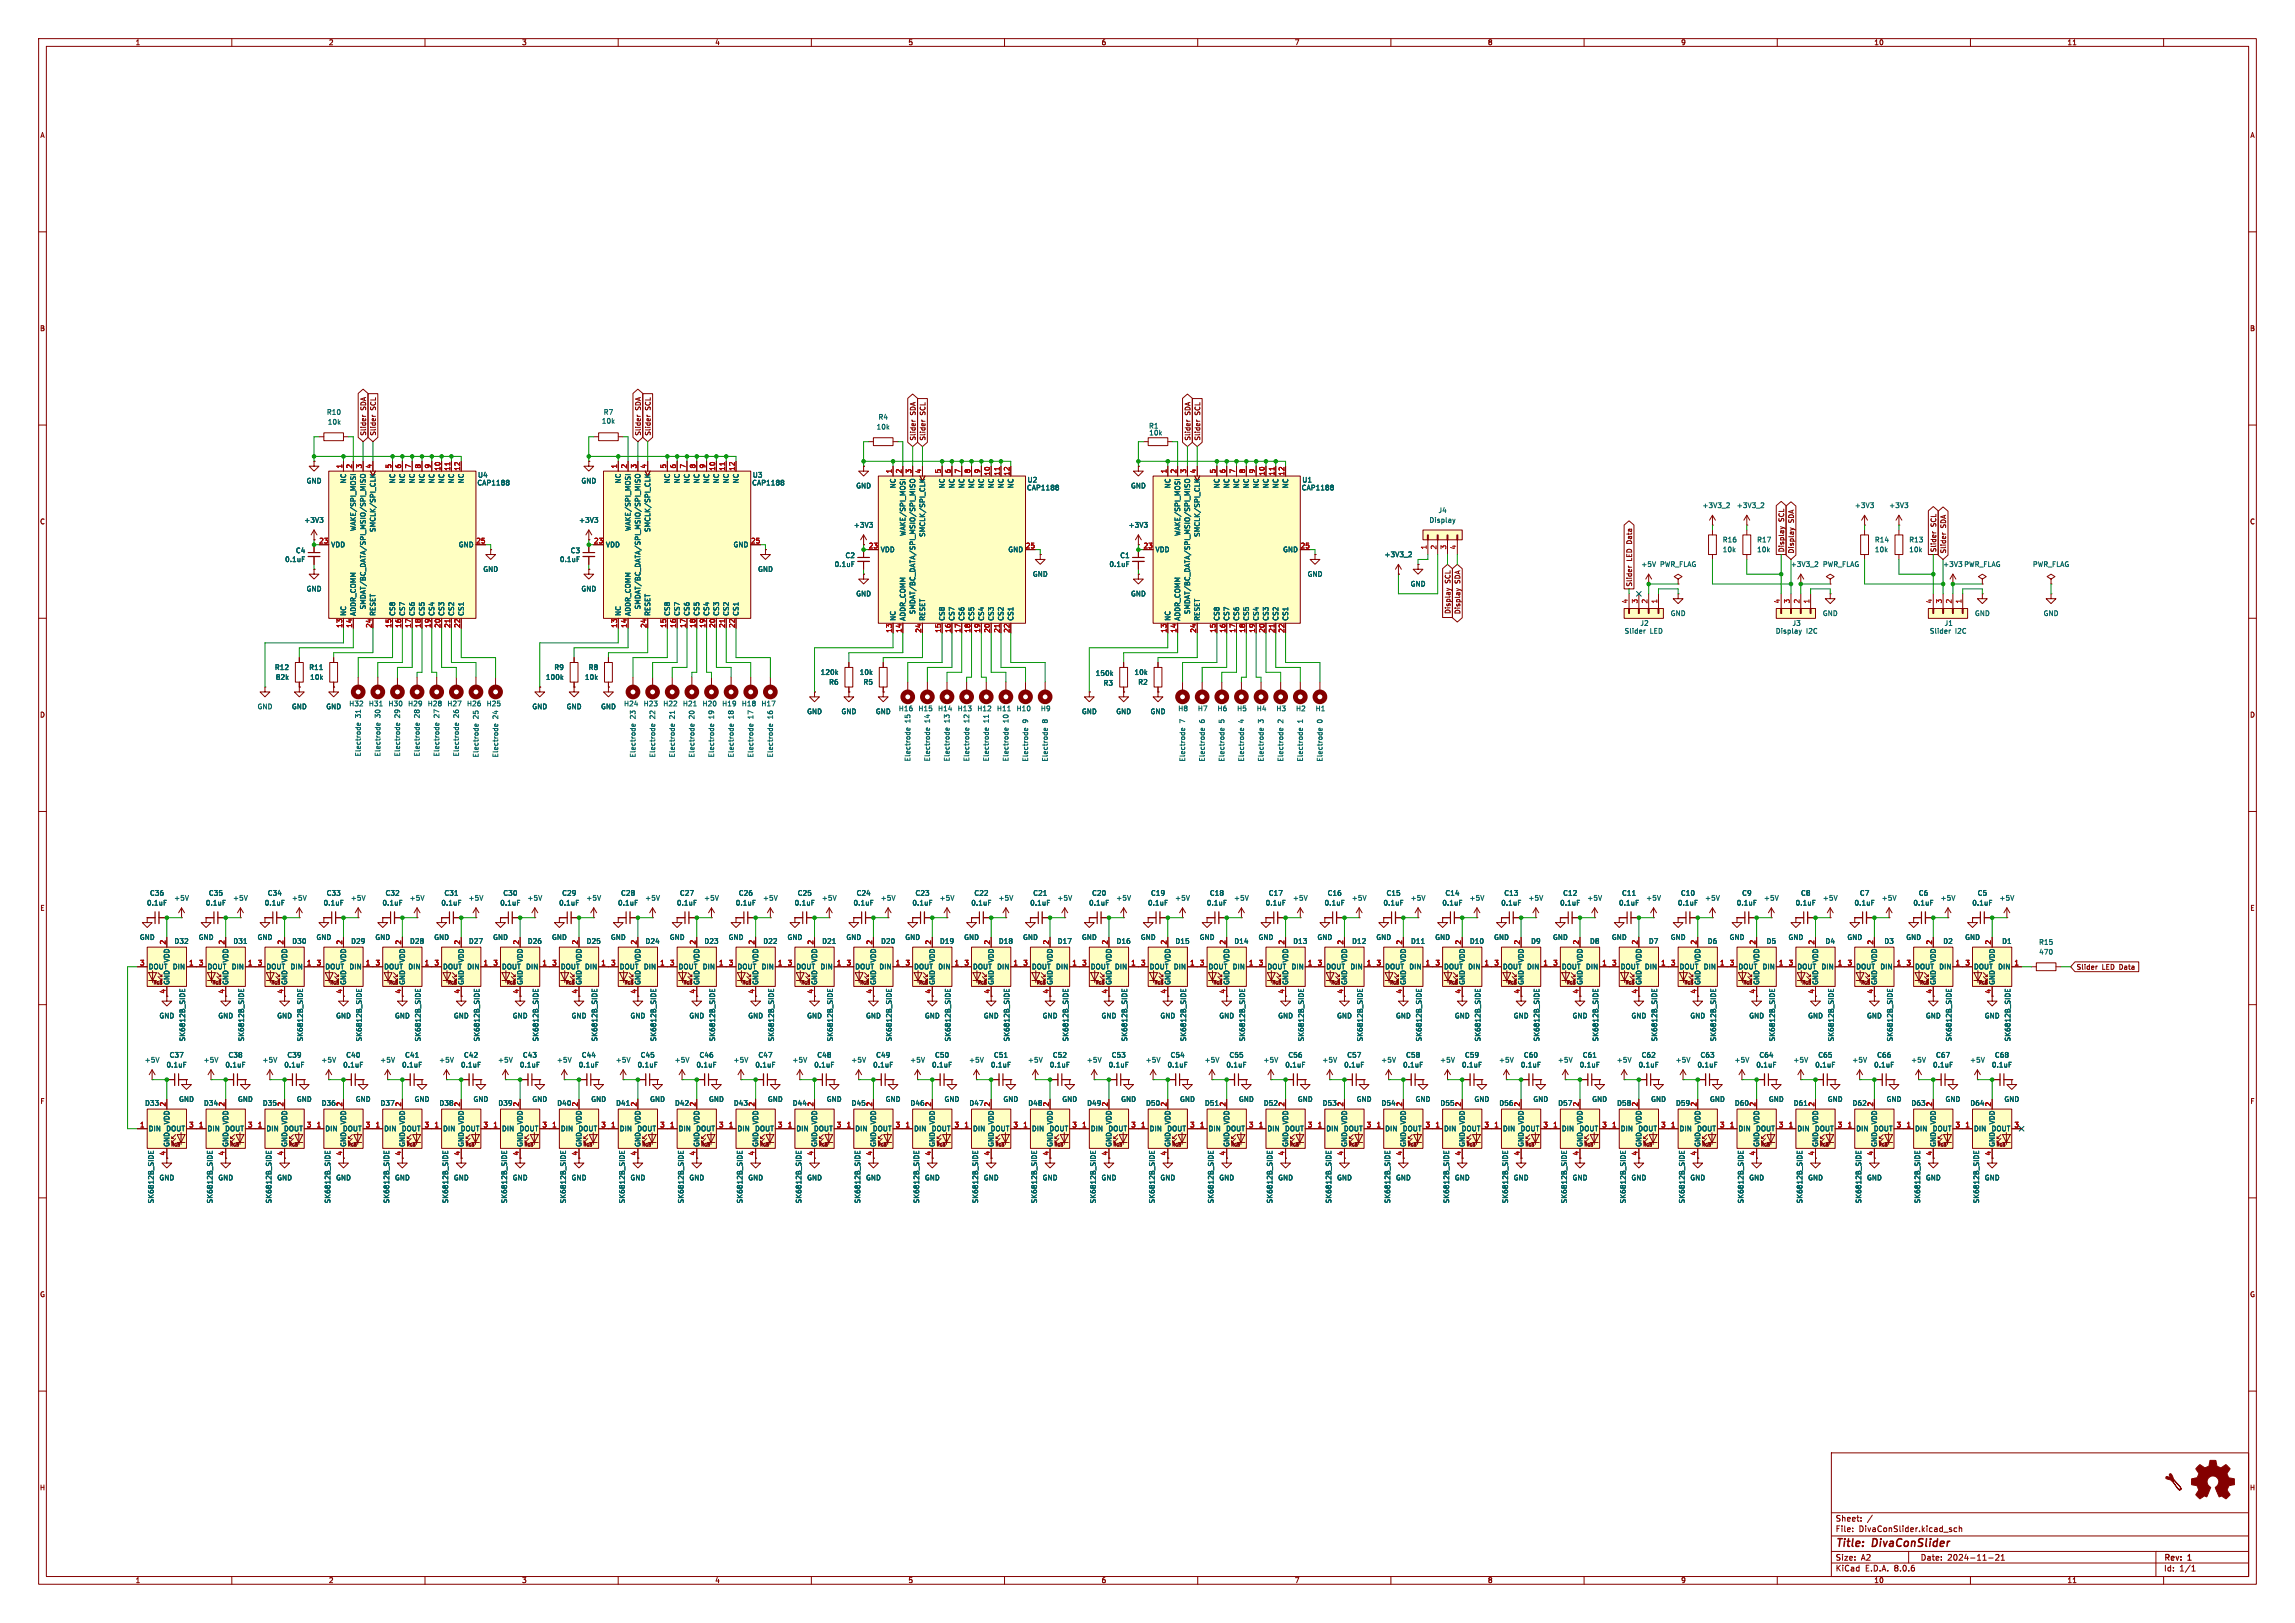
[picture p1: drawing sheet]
<svg xmlns="http://www.w3.org/2000/svg" width="297mm" height="210mm" viewBox="0 0 297 210" stroke-linecap="round" stroke-linejoin="round" font-family="sans-serif">
<defs><g id="words">
<g font-size="1.4" fill="#840000">
<text x="237.5" y="200.4">Title:</text>
<text x="242.3" y="200.4">DivaConSlider</text>
</g>
<g font-size="1" fill="#840000">
<text x="237.5" y="197">Sheet:</text>
<text x="237.5" y="203.4">KiCad</text>
<text x="237.5" y="202">Size:</text>
<text x="237.5" y="198.3">File:</text>
<text x="240.5" y="198.3">DivaConSlider.kicad_sch</text>
<text x="240.8" y="202">A2</text>
<text x="241.4" y="203.4">E.D.A.</text>
<text x="245.2" y="203.4">8.0.6</text>
<text x="248.5" y="202">Date:</text>
<text x="252" y="202">2024-11-21</text>
<text x="280" y="202.1">Rev:</text>
<text x="280" y="203.4">Id:</text>
<text x="282" y="203.4">1/1</text>
<text x="283.2" y="202.1">1</text>
</g>
<g font-size=".9" fill="#840000">
<text x="17.5" y="5.9">1</text>
<text x="42.5" y="5.9">2</text>
<text x="67.5" y="5.9">3</text>
<text x="92.5" y="5.9">4</text>
<text x="117.5" y="5.9">5</text>
<text x="142.5" y="5.9">6</text>
<text x="167.5" y="5.9">7</text>
<text x="192.5" y="5.9">8</text>
<text x="217.5" y="5.9">9</text>
<text x="242.5" y="5.9">10</text>
<text x="267.5" y="5.9">11</text>
<text x="5.2" y="17.9">A</text>
<text x="291.2" y="17.9">A</text>
<text x="5.1" y="42.9">B</text>
<text x="291.1" y="42.9">B</text>
<text x="47.5" y="53.1" transform="rotate(-90 47.5 53.1)">SDA</text>
<text x="48.7" y="53.1" transform="rotate(-90 48.7 53.1)">SCL</text>
<text x="83" y="53.1" transform="rotate(-90 83 53.1)">SDA</text>
<text x="84.3" y="53.1" transform="rotate(-90 84.3 53.1)">SCL</text>
<text x="118.6" y="53.7" transform="rotate(-90 118.6 53.7)">SDA</text>
<text x="119.9" y="53.7" transform="rotate(-90 119.9 53.7)">SCL</text>
<text x="154.1" y="53.7" transform="rotate(-90 154.1 53.7)">SDA</text>
<text x="155.4" y="53.7" transform="rotate(-90 155.4 53.7)">SCL</text>
<text x="47.5" y="56.4" transform="rotate(-90 47.5 56.4)">Slider</text>
<text x="48.7" y="56.4" transform="rotate(-90 48.7 56.4)">Slider</text>
<text x="83" y="56.4" transform="rotate(-90 83 56.4)">Slider</text>
<text x="84.3" y="56.4" transform="rotate(-90 84.3 56.4)">Slider</text>
<text x="118.6" y="57.1" transform="rotate(-90 118.6 57.1)">Slider</text>
<text x="119.9" y="57.1" transform="rotate(-90 119.9 57.1)">Slider</text>
<text x="154.1" y="57.1" transform="rotate(-90 154.1 57.1)">Slider</text>
<text x="155.4" y="57.1" transform="rotate(-90 155.4 57.1)">Slider</text>
<text x="5.1" y="67.9">C</text>
<text x="231" y="71.5" transform="rotate(-90 231 71.5)">Display</text>
<text x="231" y="67.5" transform="rotate(-90 231 67.5)">SCL</text>
<text x="232.3" y="71.7" transform="rotate(-90 232.3 71.7)">Display</text>
<text x="232.3" y="67.7" transform="rotate(-90 232.3 67.7)">SDA</text>
<text x="250.7" y="71.5" transform="rotate(-90 250.7 71.5)">Slider</text>
<text x="250.7" y="68.2" transform="rotate(-90 250.7 68.2)">SCL</text>
<text x="251.9" y="71.7" transform="rotate(-90 251.9 71.7)">Slider</text>
<text x="251.9" y="68.3" transform="rotate(-90 251.9 68.3)">SDA</text>
<text x="291.1" y="67.9">C</text>
<text x="187.8" y="75.5" transform="rotate(-90 187.8 75.5)">SCL</text>
<text x="189.1" y="75.5" transform="rotate(-90 189.1 75.5)">SDA</text>
<text x="211.3" y="76" transform="rotate(-90 211.3 76)">Slider</text>
<text x="211.3" y="72.6" transform="rotate(-90 211.3 72.6)">LED Data</text>
<text x="187.8" y="79.5" transform="rotate(-90 187.8 79.5)">Display</text>
<text x="189.1" y="79.5" transform="rotate(-90 189.1 79.5)">Display</text>
<text x="5.1" y="92.9">D</text>
<text x="291.1" y="92.9">D</text>
<text x="5.2" y="117.9">E</text>
<text x="291.2" y="117.9">E</text>
<text x="268.7" y="125.6">Slider</text>
<text x="272" y="125.6">LED Data</text>
<text x="21.5" y="128.6" transform="rotate(-90 21.5 128.6)">4</text>
<text x="36.7" y="128.6" transform="rotate(-90 36.7 128.6)">4</text>
<text x="51.9" y="128.6" transform="rotate(-90 51.9 128.6)">4</text>
<text x="59.6" y="128.6" transform="rotate(-90 59.6 128.6)">4</text>
<text x="67.2" y="128.6" transform="rotate(-90 67.2 128.6)">4</text>
<text x="74.8" y="128.6" transform="rotate(-90 74.8 128.6)">4</text>
<text x="82.4" y="128.6" transform="rotate(-90 82.4 128.6)">4</text>
<text x="112.9" y="128.6" transform="rotate(-90 112.9 128.6)">4</text>
<text x="120.5" y="128.6" transform="rotate(-90 120.5 128.6)">4</text>
<text x="128.1" y="128.6" transform="rotate(-90 128.1 128.6)">4</text>
<text x="158.6" y="128.6" transform="rotate(-90 158.6 128.6)">4</text>
<text x="166.2" y="128.6" transform="rotate(-90 166.2 128.6)">4</text>
<text x="173.9" y="128.6" transform="rotate(-90 173.9 128.6)">4</text>
<text x="181.5" y="128.6" transform="rotate(-90 181.5 128.6)">4</text>
<text x="204.3" y="128.6" transform="rotate(-90 204.3 128.6)">4</text>
<text x="227.2" y="128.6" transform="rotate(-90 227.2 128.6)">4</text>
<text x="234.8" y="128.6" transform="rotate(-90 234.8 128.6)">4</text>
<text x="257.7" y="128.6" transform="rotate(-90 257.7 128.6)">4</text>
<text x="5.2" y="142.9">F</text>
<text x="291.2" y="142.9">F</text>
<text x="29.1" y="149.6" transform="rotate(-90 29.1 149.6)">4</text>
<text x="51.9" y="149.6" transform="rotate(-90 51.9 149.6)">4</text>
<text x="59.6" y="149.6" transform="rotate(-90 59.6 149.6)">4</text>
<text x="74.8" y="149.6" transform="rotate(-90 74.8 149.6)">4</text>
<text x="105.3" y="149.6" transform="rotate(-90 105.3 149.6)">4</text>
<text x="112.9" y="149.6" transform="rotate(-90 112.9 149.6)">4</text>
<text x="120.5" y="149.6" transform="rotate(-90 120.5 149.6)">4</text>
<text x="143.4" y="149.6" transform="rotate(-90 143.4 149.6)">4</text>
<text x="151" y="149.6" transform="rotate(-90 151 149.6)">4</text>
<text x="173.9" y="149.6" transform="rotate(-90 173.9 149.6)">4</text>
<text x="189.1" y="149.6" transform="rotate(-90 189.1 149.6)">4</text>
<text x="212" y="149.6" transform="rotate(-90 212 149.6)">4</text>
<text x="219.6" y="149.6" transform="rotate(-90 219.6 149.6)">4</text>
<text x="5.1" y="167.9">G</text>
<text x="291.1" y="167.9">G</text>
<text x="5.1" y="192.9">H</text>
<text x="291.1" y="192.9">H</text>
<text x="17.5" y="204.9">1</text>
<text x="42.5" y="204.9">2</text>
<text x="67.5" y="204.9">3</text>
<text x="92.5" y="204.9">4</text>
<text x="117.5" y="204.9">5</text>
<text x="142.5" y="204.9">6</text>
<text x="167.5" y="204.9">7</text>
<text x="192.5" y="204.9">8</text>
<text x="217.5" y="204.9">9</text>
<text x="242.5" y="204.9">10</text>
<text x="267.5" y="204.9">11</text>
</g>
<g font-size=".9" fill="#006464">
<text x="42.2" y="53.8">R10</text>
<text x="78.1" y="53.8">R7</text>
<text x="42.4" y="55">10k</text>
<text x="77.8" y="54.9">10k</text>
<text x="113.4" y="55.7">10k</text>
<text x="113.6" y="54.4">R4</text>
<text x="148.6" y="55.5">R1</text>
<text x="148.7" y="56.4">10k</text>
<text x="39.6" y="62.7">GND</text>
<text x="44.9" y="62.6" transform="rotate(-90 44.9 62.6)">NC</text>
<text x="51.2" y="62.6" transform="rotate(-90 51.2 62.6)">NC</text>
<text x="52.5" y="62.6" transform="rotate(-90 52.5 62.6)">NC</text>
<text x="53.8" y="62.6" transform="rotate(-90 53.8 62.6)">NC</text>
<text x="55" y="62.6" transform="rotate(-90 55 62.6)">NC</text>
<text x="56.3" y="62.6" transform="rotate(-90 56.3 62.6)">NC</text>
<text x="57.6" y="62.6" transform="rotate(-90 57.6 62.6)">NC</text>
<text x="58.9" y="62.6" transform="rotate(-90 58.9 62.6)">NC</text>
<text x="60.1" y="62.6" transform="rotate(-90 60.1 62.6)">NC</text>
<text x="61.7" y="62.9">CAP1188</text>
<text x="61.8" y="61.9">U4</text>
<text x="75.2" y="62.7">GND</text>
<text x="80.4" y="62.6" transform="rotate(-90 80.4 62.6)">NC</text>
<text x="86.8" y="62.6" transform="rotate(-90 86.8 62.6)">NC</text>
<text x="88.1" y="62.6" transform="rotate(-90 88.1 62.6)">NC</text>
<text x="89.3" y="62.6" transform="rotate(-90 89.3 62.6)">NC</text>
<text x="90.6" y="62.6" transform="rotate(-90 90.6 62.6)">NC</text>
<text x="91.9" y="62.6" transform="rotate(-90 91.9 62.6)">NC</text>
<text x="93.1" y="62.6" transform="rotate(-90 93.1 62.6)">NC</text>
<text x="94.4" y="62.6" transform="rotate(-90 94.4 62.6)">NC</text>
<text x="95.7" y="62.6" transform="rotate(-90 95.7 62.6)">NC</text>
<text x="97.3" y="62.9">CAP1188</text>
<text x="97.4" y="61.9">U3</text>
<text x="110.7" y="63.3">GND</text>
<text x="116" y="63.3" transform="rotate(-90 116 63.3)">NC</text>
<text x="122.4" y="63.3" transform="rotate(-90 122.4 63.3)">NC</text>
<text x="123.6" y="63.3" transform="rotate(-90 123.6 63.3)">NC</text>
<text x="124.9" y="63.3" transform="rotate(-90 124.9 63.3)">NC</text>
<text x="126.2" y="63.3" transform="rotate(-90 126.2 63.3)">NC</text>
<text x="127.4" y="63.3" transform="rotate(-90 127.4 63.3)">NC</text>
<text x="128.7" y="63.3" transform="rotate(-90 128.7 63.3)">NC</text>
<text x="130" y="63.3" transform="rotate(-90 130 63.3)">NC</text>
<text x="131.2" y="63.3" transform="rotate(-90 131.2 63.3)">NC</text>
<text x="132.8" y="63.6">CAP1188</text>
<text x="132.9" y="62.5">U2</text>
<text x="146.3" y="63.3">GND</text>
<text x="151.6" y="63.3" transform="rotate(-90 151.6 63.3)">NC</text>
<text x="157.9" y="63.3" transform="rotate(-90 157.9 63.3)">NC</text>
<text x="159.2" y="63.3" transform="rotate(-90 159.2 63.3)">NC</text>
<text x="160.5" y="63.3" transform="rotate(-90 160.5 63.3)">NC</text>
<text x="161.7" y="63.3" transform="rotate(-90 161.7 63.3)">NC</text>
<text x="163" y="63.3" transform="rotate(-90 163 63.3)">NC</text>
<text x="164.3" y="63.3" transform="rotate(-90 164.3 63.3)">NC</text>
<text x="165.5" y="63.3" transform="rotate(-90 165.5 63.3)">NC</text>
<text x="166.8" y="63.3" transform="rotate(-90 166.8 63.3)">NC</text>
<text x="168.4" y="63.6">CAP1188</text>
<text x="168.5" y="62.5">U1</text>
<text x="220.3" y="65.8">+3V3_2</text>
<text x="224.7" y="65.8">+3V3_2</text>
<text x="240" y="65.8">+3V3</text>
<text x="244.4" y="65.8">+3V3</text>
<text x="38.2" y="71.7">C4</text>
<text x="39.3" y="67.7">+3V3</text>
<text x="42.8" y="70.9">VDD</text>
<text x="46.2" y="68.8" transform="rotate(-90 46.2 68.8)">WAKE/SPI_MOSI</text>
<text x="48.7" y="68.9" transform="rotate(-90 48.7 68.9)">SMCLK/SPI_CLK</text>
<text x="59.3" y="70.9">GND</text>
<text x="73.8" y="71.7">C3</text>
<text x="74.9" y="67.7">+3V3</text>
<text x="78.4" y="70.9">VDD</text>
<text x="81.7" y="68.8" transform="rotate(-90 81.7 68.8)">WAKE/SPI_MOSI</text>
<text x="84.3" y="68.9" transform="rotate(-90 84.3 68.9)">SMCLK/SPI_CLK</text>
<text x="94.9" y="70.9">GND</text>
<text x="110.4" y="68.4">+3V3</text>
<text x="113.9" y="71.6">VDD</text>
<text x="117.3" y="69.4" transform="rotate(-90 117.3 69.4)">WAKE/SPI_MOSI</text>
<text x="119.8" y="69.5" transform="rotate(-90 119.8 69.5)">SMCLK/SPI_CLK</text>
<text x="130.4" y="71.6">GND</text>
<text x="146" y="68.4">+3V3</text>
<text x="149.5" y="71.6">VDD</text>
<text x="152.8" y="69.4" transform="rotate(-90 152.8 69.4)">WAKE/SPI_MOSI</text>
<text x="155.4" y="69.5" transform="rotate(-90 155.4 69.5)">SMCLK/SPI_CLK</text>
<text x="166" y="71.6">GND</text>
<text x="184.9" y="67.7">Display</text>
<text x="186.1" y="66.5">J4</text>
<text x="222.9" y="70.3">R16</text>
<text x="222.9" y="71.6">10k</text>
<text x="227.3" y="70.3">R17</text>
<text x="227.3" y="71.6">10k</text>
<text x="242.6" y="70.3">R14</text>
<text x="242.6" y="71.6">10k</text>
<text x="247" y="70.3">R13</text>
<text x="247" y="71.6">10k</text>
<text x="36.8" y="72.8">0.1uF</text>
<text x="39.6" y="76.6">GND</text>
<text x="62.5" y="74.1">GND</text>
<text x="72.4" y="72.8">0.1uF</text>
<text x="75.2" y="76.6">GND</text>
<text x="98" y="74.1">GND</text>
<text x="108" y="73.5">0.1uF</text>
<text x="109.4" y="72.3">C2</text>
<text x="110.7" y="77.3">GND</text>
<text x="133.6" y="74.7">GND</text>
<text x="143.5" y="73.5">0.1uF</text>
<text x="144.9" y="72.3">C1</text>
<text x="146.3" y="77.3">GND</text>
<text x="169.2" y="74.7">GND</text>
<text x="179.1" y="72.2">+3V3_2</text>
<text x="182.5" y="76">GND</text>
<text x="212.3" y="73.5">+5V</text>
<text x="214.8" y="73.5">PWR_FLAG</text>
<text x="231.7" y="73.5">+3V3_2</text>
<text x="235.8" y="73.5">PWR_FLAG</text>
<text x="251.4" y="73.5">+3V3</text>
<text x="254.1" y="73.5">PWR_FLAG</text>
<text x="263" y="73.5">PWR_FLAG</text>
<text x="44.9" y="79.8" transform="rotate(-90 44.9 79.8)">NC</text>
<text x="46.2" y="79.8" transform="rotate(-90 46.2 79.8)">ADDR_COMM</text>
<text x="47.4" y="78.9" transform="rotate(-90 47.4 78.9)">SMDAT/BC_DATA/SPI_MSIO/SPI_MISO</text>
<text x="48.7" y="79.8" transform="rotate(-90 48.7 79.8)">RESET</text>
<text x="51.2" y="79.8" transform="rotate(-90 51.2 79.8)">CS8</text>
<text x="52.5" y="79.8" transform="rotate(-90 52.5 79.8)">CS7</text>
<text x="53.8" y="79.8" transform="rotate(-90 53.8 79.8)">CS6</text>
<text x="55" y="79.8" transform="rotate(-90 55 79.8)">CS5</text>
<text x="56.3" y="79.8" transform="rotate(-90 56.3 79.8)">CS4</text>
<text x="57.6" y="79.8" transform="rotate(-90 57.6 79.8)">CS3</text>
<text x="58.9" y="79.8" transform="rotate(-90 58.9 79.8)">CS2</text>
<text x="60.1" y="79.8" transform="rotate(-90 60.1 79.8)">CS1</text>
<text x="80.4" y="79.8" transform="rotate(-90 80.4 79.8)">NC</text>
<text x="81.7" y="79.8" transform="rotate(-90 81.7 79.8)">ADDR_COMM</text>
<text x="83" y="78.9" transform="rotate(-90 83 78.9)">SMDAT/BC_DATA/SPI_MSIO/SPI_MISO</text>
<text x="84.3" y="79.8" transform="rotate(-90 84.3 79.8)">RESET</text>
<text x="86.8" y="79.8" transform="rotate(-90 86.8 79.8)">CS8</text>
<text x="88.1" y="79.8" transform="rotate(-90 88.1 79.8)">CS7</text>
<text x="89.3" y="79.8" transform="rotate(-90 89.3 79.8)">CS6</text>
<text x="90.6" y="79.8" transform="rotate(-90 90.6 79.8)">CS5</text>
<text x="91.9" y="79.8" transform="rotate(-90 91.9 79.8)">CS4</text>
<text x="93.1" y="79.8" transform="rotate(-90 93.1 79.8)">CS3</text>
<text x="94.4" y="79.8" transform="rotate(-90 94.4 79.8)">CS2</text>
<text x="95.7" y="79.8" transform="rotate(-90 95.7 79.8)">CS1</text>
<text x="116" y="80.4" transform="rotate(-90 116 80.4)">NC</text>
<text x="117.3" y="80.4" transform="rotate(-90 117.3 80.4)">ADDR_COMM</text>
<text x="118.5" y="79.5" transform="rotate(-90 118.5 79.5)">SMDAT/BC_DATA/SPI_MSIO/SPI_MISO</text>
<text x="119.8" y="80.4" transform="rotate(-90 119.8 80.4)">RESET</text>
<text x="122.4" y="80.4" transform="rotate(-90 122.4 80.4)">CS8</text>
<text x="123.6" y="80.4" transform="rotate(-90 123.6 80.4)">CS7</text>
<text x="124.9" y="80.4" transform="rotate(-90 124.9 80.4)">CS6</text>
<text x="126.2" y="80.4" transform="rotate(-90 126.2 80.4)">CS5</text>
<text x="127.4" y="80.4" transform="rotate(-90 127.4 80.4)">CS4</text>
<text x="128.7" y="80.4" transform="rotate(-90 128.7 80.4)">CS3</text>
<text x="130" y="80.4" transform="rotate(-90 130 80.4)">CS2</text>
<text x="131.2" y="80.4" transform="rotate(-90 131.2 80.4)">CS1</text>
<text x="151.6" y="80.4" transform="rotate(-90 151.6 80.4)">NC</text>
<text x="152.8" y="80.4" transform="rotate(-90 152.8 80.4)">ADDR_COMM</text>
<text x="154.1" y="79.5" transform="rotate(-90 154.1 79.5)">SMDAT/BC_DATA/SPI_MSIO/SPI_MISO</text>
<text x="155.4" y="80.4" transform="rotate(-90 155.4 80.4)">RESET</text>
<text x="157.9" y="80.4" transform="rotate(-90 157.9 80.4)">CS8</text>
<text x="159.2" y="80.4" transform="rotate(-90 159.2 80.4)">CS7</text>
<text x="160.5" y="80.4" transform="rotate(-90 160.5 80.4)">CS6</text>
<text x="161.7" y="80.4" transform="rotate(-90 161.7 80.4)">CS5</text>
<text x="163" y="80.4" transform="rotate(-90 163 80.4)">CS4</text>
<text x="164.3" y="80.4" transform="rotate(-90 164.3 80.4)">CS3</text>
<text x="165.5" y="80.4" transform="rotate(-90 165.5 80.4)">CS2</text>
<text x="166.8" y="80.4" transform="rotate(-90 166.8 80.4)">CS1</text>
<text x="210.2" y="82.1">Slider</text>
<text x="212.2" y="81.1">J2</text>
<text x="213.5" y="82.1">LED</text>
<text x="216.2" y="79.8">GND</text>
<text x="229.7" y="82.1">Display</text>
<text x="231.9" y="81.1">J3</text>
<text x="233.8" y="82.1">I2C</text>
<text x="235.8" y="79.8">GND</text>
<text x="249.7" y="82.1">Slider</text>
<text x="251.6" y="81.1">J1</text>
<text x="253" y="82.1">I2C</text>
<text x="255.5" y="79.8">GND</text>
<text x="264.4" y="79.8">GND</text>
<text x="35.5" y="86.8">R12</text>
<text x="35.6" y="88.1">82k</text>
<text x="40" y="86.8">R11</text>
<text x="40.1" y="88.1">10k</text>
<text x="70.6" y="88.1">100k</text>
<text x="71.7" y="86.8">R9</text>
<text x="75.6" y="88.1">10k</text>
<text x="76.1" y="86.8">R8</text>
<text x="106.2" y="87.4">120k</text>
<text x="107.2" y="88.7">R6</text>
<text x="111.2" y="87.4">10k</text>
<text x="111.7" y="88.7">R5</text>
<text x="141.7" y="87.6">150k</text>
<text x="142.8" y="88.8">R3</text>
<text x="146.8" y="87.4">10k</text>
<text x="147.2" y="88.7">R2</text>
<text x="33.3" y="91.9">GND</text>
<text x="37.7" y="91.9">GND</text>
<text x="42.2" y="91.9">GND</text>
<text x="45.1" y="91.5">H32</text>
<text x="46.8" y="92.9" transform="rotate(-90 46.8 92.9)">31</text>
<text x="47.7" y="91.5">H31</text>
<text x="49.3" y="92.9" transform="rotate(-90 49.3 92.9)">30</text>
<text x="50.2" y="91.5">H30</text>
<text x="51.9" y="92.9" transform="rotate(-90 51.9 92.9)">29</text>
<text x="52.8" y="91.5">H29</text>
<text x="54.4" y="92.9" transform="rotate(-90 54.4 92.9)">28</text>
<text x="55.3" y="91.5">H28</text>
<text x="56.9" y="92.9" transform="rotate(-90 56.9 92.9)">27</text>
<text x="57.8" y="91.5">H27</text>
<text x="59.5" y="92.9" transform="rotate(-90 59.5 92.9)">26</text>
<text x="60.4" y="91.5">H26</text>
<text x="62" y="93" transform="rotate(-90 62 93)">25</text>
<text x="62.9" y="91.5">H25</text>
<text x="64.6" y="93" transform="rotate(-90 64.6 93)">24</text>
<text x="68.8" y="91.9">GND</text>
<text x="73.3" y="91.9">GND</text>
<text x="77.7" y="91.9">GND</text>
<text x="80.7" y="91.5">H24</text>
<text x="82.3" y="93" transform="rotate(-90 82.3 93)">23</text>
<text x="83.2" y="91.5">H23</text>
<text x="84.9" y="93" transform="rotate(-90 84.9 93)">22</text>
<text x="85.8" y="91.5">H22</text>
<text x="87.4" y="93" transform="rotate(-90 87.4 93)">21</text>
<text x="88.3" y="91.5">H21</text>
<text x="90" y="93" transform="rotate(-90 90 93)">20</text>
<text x="90.9" y="91.5">H20</text>
<text x="92.5" y="93" transform="rotate(-90 92.5 93)">19</text>
<text x="93.4" y="91.5">H19</text>
<text x="95" y="93" transform="rotate(-90 95 93)">18</text>
<text x="95.9" y="91.5">H18</text>
<text x="97.6" y="93" transform="rotate(-90 97.6 93)">17</text>
<text x="98.5" y="91.5">H17</text>
<text x="100.1" y="93" transform="rotate(-90 100.1 93)">16</text>
<text x="104.4" y="92.5">GND</text>
<text x="108.8" y="92.5">GND</text>
<text x="113.3" y="92.5">GND</text>
<text x="116.3" y="92.1">H16</text>
<text x="117.9" y="93.5" transform="rotate(-90 117.9 93.5)">15</text>
<text x="118.8" y="92.1">H15</text>
<text x="120.4" y="93.5" transform="rotate(-90 120.4 93.5)">14</text>
<text x="121.3" y="92.1">H14</text>
<text x="123" y="93.5" transform="rotate(-90 123 93.5)">13</text>
<text x="123.9" y="92.1">H13</text>
<text x="125.5" y="93.5" transform="rotate(-90 125.5 93.5)">12</text>
<text x="126.4" y="92.1">H12</text>
<text x="128.1" y="93.5" transform="rotate(-90 128.1 93.5)">11</text>
<text x="129" y="92.1">H11</text>
<text x="130.6" y="93.5" transform="rotate(-90 130.6 93.5)">10</text>
<text x="131.5" y="92.1">H10</text>
<text x="133.1" y="93.6" transform="rotate(-90 133.1 93.6)">9</text>
<text x="134.6" y="92.1">H9</text>
<text x="135.7" y="93.6" transform="rotate(-90 135.7 93.6)">8</text>
<text x="140" y="92.5">GND</text>
<text x="144.4" y="92.5">GND</text>
<text x="148.8" y="92.5">GND</text>
<text x="152.4" y="92.1">H8</text>
<text x="153.5" y="93.6" transform="rotate(-90 153.5 93.6)">7</text>
<text x="155" y="92.1">H7</text>
<text x="156" y="93.6" transform="rotate(-90 156 93.6)">6</text>
<text x="157.5" y="92.1">H6</text>
<text x="158.5" y="93.6" transform="rotate(-90 158.5 93.6)">5</text>
<text x="160" y="92.1">H5</text>
<text x="161.1" y="93.6" transform="rotate(-90 161.1 93.6)">4</text>
<text x="162.6" y="92.1">H4</text>
<text x="163.6" y="93.6" transform="rotate(-90 163.6 93.6)">3</text>
<text x="165.1" y="92.1">H3</text>
<text x="166.2" y="93.6" transform="rotate(-90 166.2 93.6)">2</text>
<text x="167.7" y="92.1">H2</text>
<text x="168.7" y="93.6" transform="rotate(-90 168.7 93.6)">1</text>
<text x="170.2" y="92.1">H1</text>
<text x="171.2" y="93.6" transform="rotate(-90 171.2 93.6)">0</text>
<text x="46.8" y="97.9" transform="rotate(-90 46.8 97.9)">Electrode</text>
<text x="49.3" y="97.9" transform="rotate(-90 49.3 97.9)">Electrode</text>
<text x="51.9" y="97.9" transform="rotate(-90 51.9 97.9)">Electrode</text>
<text x="54.4" y="97.9" transform="rotate(-90 54.4 97.9)">Electrode</text>
<text x="56.9" y="97.9" transform="rotate(-90 56.9 97.9)">Electrode</text>
<text x="59.5" y="97.9" transform="rotate(-90 59.5 97.9)">Electrode</text>
<text x="62" y="98.1" transform="rotate(-90 62 98.1)">Electrode</text>
<text x="64.6" y="98.1" transform="rotate(-90 64.6 98.1)">Electrode</text>
<text x="82.3" y="98.1" transform="rotate(-90 82.3 98.1)">Electrode</text>
<text x="84.9" y="98.1" transform="rotate(-90 84.9 98.1)">Electrode</text>
<text x="87.4" y="98.1" transform="rotate(-90 87.4 98.1)">Electrode</text>
<text x="90" y="98.1" transform="rotate(-90 90 98.1)">Electrode</text>
<text x="92.5" y="98.1" transform="rotate(-90 92.5 98.1)">Electrode</text>
<text x="95" y="98.1" transform="rotate(-90 95 98.1)">Electrode</text>
<text x="97.6" y="98.1" transform="rotate(-90 97.6 98.1)">Electrode</text>
<text x="100.1" y="98.1" transform="rotate(-90 100.1 98.1)">Electrode</text>
<text x="117.9" y="98.6" transform="rotate(-90 117.9 98.6)">Electrode</text>
<text x="120.4" y="98.6" transform="rotate(-90 120.4 98.6)">Electrode</text>
<text x="123" y="98.6" transform="rotate(-90 123 98.6)">Electrode</text>
<text x="125.5" y="98.6" transform="rotate(-90 125.5 98.6)">Electrode</text>
<text x="128.1" y="98.6" transform="rotate(-90 128.1 98.6)">Electrode</text>
<text x="130.6" y="98.6" transform="rotate(-90 130.6 98.6)">Electrode</text>
<text x="133.1" y="98.6" transform="rotate(-90 133.1 98.6)">Electrode</text>
<text x="135.7" y="98.6" transform="rotate(-90 135.7 98.6)">Electrode</text>
<text x="153.5" y="98.6" transform="rotate(-90 153.5 98.6)">Electrode</text>
<text x="156" y="98.6" transform="rotate(-90 156 98.6)">Electrode</text>
<text x="158.5" y="98.6" transform="rotate(-90 158.5 98.6)">Electrode</text>
<text x="161.1" y="98.6" transform="rotate(-90 161.1 98.6)">Electrode</text>
<text x="163.6" y="98.6" transform="rotate(-90 163.6 98.6)">Electrode</text>
<text x="166.2" y="98.6" transform="rotate(-90 166.2 98.6)">Electrode</text>
<text x="168.7" y="98.6" transform="rotate(-90 168.7 98.6)">Electrode</text>
<text x="171.2" y="98.6" transform="rotate(-90 171.2 98.6)">Electrode</text>
<text x="19" y="117.3">0.1uF</text>
<text x="19.4" y="116">C36</text>
<text x="22.5" y="116.6">+5V</text>
<text x="26.6" y="117.3">0.1uF</text>
<text x="27" y="116">C35</text>
<text x="30.1" y="116.6">+5V</text>
<text x="34.2" y="117.3">0.1uF</text>
<text x="34.6" y="116">C34</text>
<text x="37.7" y="116.6">+5V</text>
<text x="41.8" y="117.3">0.1uF</text>
<text x="42.2" y="116">C33</text>
<text x="45.3" y="116.6">+5V</text>
<text x="49.4" y="117.3">0.1uF</text>
<text x="49.8" y="116">C32</text>
<text x="53" y="116.6">+5V</text>
<text x="57.1" y="117.3">0.1uF</text>
<text x="57.4" y="116">C31</text>
<text x="60.6" y="116.6">+5V</text>
<text x="64.7" y="117.3">0.1uF</text>
<text x="65.1" y="116">C30</text>
<text x="68.2" y="116.6">+5V</text>
<text x="72.3" y="117.3">0.1uF</text>
<text x="72.7" y="116">C29</text>
<text x="75.8" y="116.6">+5V</text>
<text x="79.9" y="117.3">0.1uF</text>
<text x="80.3" y="116">C28</text>
<text x="83.4" y="116.6">+5V</text>
<text x="87.5" y="117.3">0.1uF</text>
<text x="87.9" y="116">C27</text>
<text x="91.1" y="116.6">+5V</text>
<text x="95.2" y="117.3">0.1uF</text>
<text x="95.5" y="116">C26</text>
<text x="98.7" y="116.6">+5V</text>
<text x="102.8" y="117.3">0.1uF</text>
<text x="103.2" y="116">C25</text>
<text x="106.3" y="116.6">+5V</text>
<text x="110.4" y="117.3">0.1uF</text>
<text x="110.8" y="116">C24</text>
<text x="113.9" y="116.6">+5V</text>
<text x="118" y="117.3">0.1uF</text>
<text x="118.4" y="116">C23</text>
<text x="121.5" y="116.6">+5V</text>
<text x="125.6" y="117.3">0.1uF</text>
<text x="126" y="116">C22</text>
<text x="129.2" y="116.6">+5V</text>
<text x="133.3" y="117.3">0.1uF</text>
<text x="133.6" y="116">C21</text>
<text x="136.8" y="116.6">+5V</text>
<text x="140.9" y="117.3">0.1uF</text>
<text x="141.3" y="116">C20</text>
<text x="144.4" y="116.6">+5V</text>
<text x="148.5" y="117.3">0.1uF</text>
<text x="148.9" y="116">C19</text>
<text x="152" y="116.6">+5V</text>
<text x="156.1" y="117.3">0.1uF</text>
<text x="156.5" y="116">C18</text>
<text x="159.6" y="116.6">+5V</text>
<text x="163.7" y="117.3">0.1uF</text>
<text x="164.1" y="116">C17</text>
<text x="167.3" y="116.6">+5V</text>
<text x="171.4" y="117.3">0.1uF</text>
<text x="171.7" y="116">C16</text>
<text x="174.9" y="116.6">+5V</text>
<text x="179" y="117.3">0.1uF</text>
<text x="179.4" y="116">C15</text>
<text x="182.5" y="116.6">+5V</text>
<text x="186.6" y="117.3">0.1uF</text>
<text x="187" y="116">C14</text>
<text x="190.1" y="116.6">+5V</text>
<text x="194.2" y="117.3">0.1uF</text>
<text x="194.6" y="116">C13</text>
<text x="197.7" y="116.6">+5V</text>
<text x="201.8" y="117.3">0.1uF</text>
<text x="202.2" y="116">C12</text>
<text x="205.4" y="116.6">+5V</text>
<text x="209.5" y="117.3">0.1uF</text>
<text x="209.8" y="116">C11</text>
<text x="213" y="116.6">+5V</text>
<text x="217.1" y="117.3">0.1uF</text>
<text x="217.5" y="116">C10</text>
<text x="220.6" y="116.6">+5V</text>
<text x="224.7" y="117.3">0.1uF</text>
<text x="225.4" y="116">C9</text>
<text x="228.2" y="116.6">+5V</text>
<text x="232.3" y="117.3">0.1uF</text>
<text x="233" y="116">C8</text>
<text x="235.8" y="116.6">+5V</text>
<text x="239.9" y="117.3">0.1uF</text>
<text x="240.6" y="116">C7</text>
<text x="243.5" y="116.6">+5V</text>
<text x="247.6" y="117.3">0.1uF</text>
<text x="248.3" y="116">C6</text>
<text x="251.1" y="116.6">+5V</text>
<text x="255.2" y="117.3">0.1uF</text>
<text x="255.9" y="116">C5</text>
<text x="258.7" y="116.6">+5V</text>
<text x="18" y="121.7">GND</text>
<text x="19.2" y="125.5">DOUT DIN</text>
<text x="22" y="124.6" transform="rotate(-90 22 124.6)">VDD</text>
<text x="22.5" y="122.2">D32</text>
<text x="25.7" y="121.7">GND</text>
<text x="26.8" y="125.5">DOUT DIN</text>
<text x="29.6" y="124.6" transform="rotate(-90 29.6 124.6)">VDD</text>
<text x="30.1" y="122.2">D31</text>
<text x="33.3" y="121.7">GND</text>
<text x="34.4" y="125.5">DOUT DIN</text>
<text x="37.3" y="124.6" transform="rotate(-90 37.3 124.6)">VDD</text>
<text x="37.8" y="122.2">D30</text>
<text x="40.9" y="121.7">GND</text>
<text x="42" y="125.5">DOUT DIN</text>
<text x="44.9" y="124.6" transform="rotate(-90 44.9 124.6)">VDD</text>
<text x="45.4" y="122.2">D29</text>
<text x="48.5" y="121.7">GND</text>
<text x="49.7" y="125.5">DOUT DIN</text>
<text x="52.5" y="124.6" transform="rotate(-90 52.5 124.6)">VDD</text>
<text x="53" y="122.2">D28</text>
<text x="56.1" y="121.7">GND</text>
<text x="57.3" y="125.5">DOUT DIN</text>
<text x="60.1" y="124.6" transform="rotate(-90 60.1 124.6)">VDD</text>
<text x="60.6" y="122.2">D27</text>
<text x="63.8" y="121.7">GND</text>
<text x="64.9" y="125.5">DOUT DIN</text>
<text x="67.7" y="124.6" transform="rotate(-90 67.7 124.6)">VDD</text>
<text x="68.2" y="122.2">D26</text>
<text x="71.4" y="121.7">GND</text>
<text x="72.5" y="125.5">DOUT DIN</text>
<text x="75.4" y="124.6" transform="rotate(-90 75.4 124.6)">VDD</text>
<text x="75.9" y="122.2">D25</text>
<text x="79" y="121.7">GND</text>
<text x="80.1" y="125.5">DOUT DIN</text>
<text x="83" y="124.6" transform="rotate(-90 83 124.6)">VDD</text>
<text x="83.5" y="122.2">D24</text>
<text x="86.6" y="121.7">GND</text>
<text x="87.8" y="125.5">DOUT DIN</text>
<text x="90.6" y="124.6" transform="rotate(-90 90.6 124.6)">VDD</text>
<text x="91.1" y="122.2">D23</text>
<text x="94.2" y="121.7">GND</text>
<text x="95.4" y="125.5">DOUT DIN</text>
<text x="98.2" y="124.6" transform="rotate(-90 98.2 124.6)">VDD</text>
<text x="98.7" y="122.2">D22</text>
<text x="101.9" y="121.7">GND</text>
<text x="103" y="125.5">DOUT DIN</text>
<text x="105.8" y="124.6" transform="rotate(-90 105.8 124.6)">VDD</text>
<text x="106.3" y="122.2">D21</text>
<text x="109.5" y="121.7">GND</text>
<text x="110.6" y="125.5">DOUT DIN</text>
<text x="113.5" y="124.6" transform="rotate(-90 113.5 124.6)">VDD</text>
<text x="114" y="122.2">D20</text>
<text x="117.1" y="121.7">GND</text>
<text x="118.2" y="125.5">DOUT DIN</text>
<text x="121.1" y="124.6" transform="rotate(-90 121.1 124.6)">VDD</text>
<text x="121.6" y="122.2">D19</text>
<text x="124.7" y="121.7">GND</text>
<text x="125.9" y="125.5">DOUT DIN</text>
<text x="128.7" y="124.6" transform="rotate(-90 128.7 124.6)">VDD</text>
<text x="129.2" y="122.2">D18</text>
<text x="132.3" y="121.7">GND</text>
<text x="133.5" y="125.5">DOUT DIN</text>
<text x="136.3" y="124.6" transform="rotate(-90 136.3 124.6)">VDD</text>
<text x="136.8" y="122.2">D17</text>
<text x="140" y="121.7">GND</text>
<text x="141.1" y="125.5">DOUT DIN</text>
<text x="143.9" y="124.6" transform="rotate(-90 143.9 124.6)">VDD</text>
<text x="144.4" y="122.2">D16</text>
<text x="147.6" y="121.7">GND</text>
<text x="148.7" y="125.5">DOUT DIN</text>
<text x="151.6" y="124.6" transform="rotate(-90 151.6 124.6)">VDD</text>
<text x="152.1" y="122.2">D15</text>
<text x="155.2" y="121.7">GND</text>
<text x="156.3" y="125.5">DOUT DIN</text>
<text x="159.2" y="124.6" transform="rotate(-90 159.2 124.6)">VDD</text>
<text x="159.7" y="122.2">D14</text>
<text x="162.8" y="121.7">GND</text>
<text x="164" y="125.5">DOUT DIN</text>
<text x="166.8" y="124.6" transform="rotate(-90 166.8 124.6)">VDD</text>
<text x="167.3" y="122.2">D13</text>
<text x="170.4" y="121.7">GND</text>
<text x="171.6" y="125.5">DOUT DIN</text>
<text x="174.4" y="124.6" transform="rotate(-90 174.4 124.6)">VDD</text>
<text x="174.9" y="122.2">D12</text>
<text x="178.1" y="121.7">GND</text>
<text x="179.2" y="125.5">DOUT DIN</text>
<text x="182" y="124.6" transform="rotate(-90 182 124.6)">VDD</text>
<text x="182.5" y="122.2">D11</text>
<text x="185.7" y="121.7">GND</text>
<text x="186.8" y="125.5">DOUT DIN</text>
<text x="189.7" y="124.6" transform="rotate(-90 189.7 124.6)">VDD</text>
<text x="190.2" y="122.2">D10</text>
<text x="193.3" y="121.7">GND</text>
<text x="194.4" y="125.5">DOUT DIN</text>
<text x="197.3" y="124.6" transform="rotate(-90 197.3 124.6)">VDD</text>
<text x="198.1" y="122.2">D9</text>
<text x="200.9" y="121.7">GND</text>
<text x="202.1" y="125.5">DOUT DIN</text>
<text x="204.9" y="124.6" transform="rotate(-90 204.9 124.6)">VDD</text>
<text x="205.7" y="122.2">D8</text>
<text x="208.5" y="121.7">GND</text>
<text x="209.7" y="125.5">DOUT DIN</text>
<text x="212.5" y="124.6" transform="rotate(-90 212.5 124.6)">VDD</text>
<text x="213.3" y="122.2">D7</text>
<text x="216.2" y="121.7">GND</text>
<text x="217.3" y="125.5">DOUT DIN</text>
<text x="220.1" y="124.6" transform="rotate(-90 220.1 124.6)">VDD</text>
<text x="220.9" y="122.2">D6</text>
<text x="223.8" y="121.7">GND</text>
<text x="224.9" y="125.5">DOUT DIN</text>
<text x="227.8" y="124.6" transform="rotate(-90 227.8 124.6)">VDD</text>
<text x="228.6" y="122.2">D5</text>
<text x="231.4" y="121.7">GND</text>
<text x="232.5" y="125.5">DOUT DIN</text>
<text x="235.4" y="124.6" transform="rotate(-90 235.4 124.6)">VDD</text>
<text x="236.2" y="122.2">D4</text>
<text x="239" y="121.7">GND</text>
<text x="240.2" y="125.5">DOUT DIN</text>
<text x="243" y="124.6" transform="rotate(-90 243 124.6)">VDD</text>
<text x="243.8" y="122.2">D3</text>
<text x="246.6" y="121.7">GND</text>
<text x="247.8" y="125.5">DOUT DIN</text>
<text x="250.6" y="124.6" transform="rotate(-90 250.6 124.6)">VDD</text>
<text x="251.4" y="122.2">D2</text>
<text x="254.3" y="121.7">GND</text>
<text x="255.4" y="125.5">DOUT DIN</text>
<text x="258.2" y="124.6" transform="rotate(-90 258.2 124.6)">VDD</text>
<text x="259" y="122.2">D1</text>
<text x="263.8" y="122.4">R15</text>
<text x="263.8" y="123.6">470</text>
<text x="20.6" y="131.9">GND</text>
<text x="22" y="127.5" transform="rotate(-90 22 127.5)">GND</text>
<text x="28.2" y="131.9">GND</text>
<text x="29.6" y="127.5" transform="rotate(-90 29.6 127.5)">GND</text>
<text x="35.8" y="131.9">GND</text>
<text x="37.3" y="127.5" transform="rotate(-90 37.3 127.5)">GND</text>
<text x="43.4" y="131.9">GND</text>
<text x="44.9" y="127.5" transform="rotate(-90 44.9 127.5)">GND</text>
<text x="51.1" y="131.9">GND</text>
<text x="52.5" y="127.5" transform="rotate(-90 52.5 127.5)">GND</text>
<text x="58.7" y="131.9">GND</text>
<text x="60.1" y="127.5" transform="rotate(-90 60.1 127.5)">GND</text>
<text x="66.3" y="131.9">GND</text>
<text x="67.7" y="127.5" transform="rotate(-90 67.7 127.5)">GND</text>
<text x="73.9" y="131.9">GND</text>
<text x="75.4" y="127.5" transform="rotate(-90 75.4 127.5)">GND</text>
<text x="81.5" y="131.9">GND</text>
<text x="83" y="127.5" transform="rotate(-90 83 127.5)">GND</text>
<text x="89.2" y="131.9">GND</text>
<text x="90.6" y="127.5" transform="rotate(-90 90.6 127.5)">GND</text>
<text x="96.8" y="131.9">GND</text>
<text x="98.2" y="127.5" transform="rotate(-90 98.2 127.5)">GND</text>
<text x="104.4" y="131.9">GND</text>
<text x="105.8" y="127.5" transform="rotate(-90 105.8 127.5)">GND</text>
<text x="112" y="131.9">GND</text>
<text x="113.5" y="127.5" transform="rotate(-90 113.5 127.5)">GND</text>
<text x="119.6" y="131.9">GND</text>
<text x="121.1" y="127.5" transform="rotate(-90 121.1 127.5)">GND</text>
<text x="127.3" y="131.9">GND</text>
<text x="128.7" y="127.5" transform="rotate(-90 128.7 127.5)">GND</text>
<text x="134.9" y="131.9">GND</text>
<text x="136.3" y="127.5" transform="rotate(-90 136.3 127.5)">GND</text>
<text x="142.5" y="131.9">GND</text>
<text x="143.9" y="127.5" transform="rotate(-90 143.9 127.5)">GND</text>
<text x="150.1" y="131.9">GND</text>
<text x="151.6" y="127.5" transform="rotate(-90 151.6 127.5)">GND</text>
<text x="157.7" y="131.9">GND</text>
<text x="159.2" y="127.5" transform="rotate(-90 159.2 127.5)">GND</text>
<text x="165.4" y="131.9">GND</text>
<text x="166.8" y="127.5" transform="rotate(-90 166.8 127.5)">GND</text>
<text x="173" y="131.9">GND</text>
<text x="174.4" y="127.5" transform="rotate(-90 174.4 127.5)">GND</text>
<text x="180.6" y="131.9">GND</text>
<text x="182" y="127.5" transform="rotate(-90 182 127.5)">GND</text>
<text x="188.2" y="131.9">GND</text>
<text x="189.7" y="127.5" transform="rotate(-90 189.7 127.5)">GND</text>
<text x="195.8" y="131.9">GND</text>
<text x="197.3" y="127.5" transform="rotate(-90 197.3 127.5)">GND</text>
<text x="203.5" y="131.9">GND</text>
<text x="204.9" y="127.5" transform="rotate(-90 204.9 127.5)">GND</text>
<text x="211.1" y="131.9">GND</text>
<text x="212.5" y="127.5" transform="rotate(-90 212.5 127.5)">GND</text>
<text x="218.7" y="131.9">GND</text>
<text x="220.1" y="127.5" transform="rotate(-90 220.1 127.5)">GND</text>
<text x="226.3" y="131.9">GND</text>
<text x="227.8" y="127.5" transform="rotate(-90 227.8 127.5)">GND</text>
<text x="233.9" y="131.9">GND</text>
<text x="235.4" y="127.5" transform="rotate(-90 235.4 127.5)">GND</text>
<text x="241.6" y="131.9">GND</text>
<text x="243" y="127.5" transform="rotate(-90 243 127.5)">GND</text>
<text x="249.2" y="131.9">GND</text>
<text x="250.6" y="127.5" transform="rotate(-90 250.6 127.5)">GND</text>
<text x="256.8" y="131.9">GND</text>
<text x="258.2" y="127.5" transform="rotate(-90 258.2 127.5)">GND</text>
<text x="18.7" y="137.6">+5V</text>
<text x="21.9" y="137">C37</text>
<text x="24.1" y="134.8" transform="rotate(-90 24.1 134.8)">SK6812B_SIDE</text>
<text x="26.3" y="137.6">+5V</text>
<text x="29.5" y="137">C38</text>
<text x="31.7" y="134.8" transform="rotate(-90 31.7 134.8)">SK6812B_SIDE</text>
<text x="33.9" y="137.6">+5V</text>
<text x="37.1" y="137">C39</text>
<text x="39.3" y="134.8" transform="rotate(-90 39.3 134.8)">SK6812B_SIDE</text>
<text x="41.5" y="137.6">+5V</text>
<text x="44.7" y="137">C40</text>
<text x="46.9" y="134.8" transform="rotate(-90 46.9 134.8)">SK6812B_SIDE</text>
<text x="49.1" y="137.6">+5V</text>
<text x="52.4" y="137">C41</text>
<text x="54.5" y="134.8" transform="rotate(-90 54.5 134.8)">SK6812B_SIDE</text>
<text x="56.8" y="137.6">+5V</text>
<text x="60" y="137">C42</text>
<text x="62.2" y="134.8" transform="rotate(-90 62.2 134.8)">SK6812B_SIDE</text>
<text x="64.4" y="137.6">+5V</text>
<text x="67.6" y="137">C43</text>
<text x="69.8" y="134.8" transform="rotate(-90 69.8 134.8)">SK6812B_SIDE</text>
<text x="72" y="137.6">+5V</text>
<text x="75.2" y="137">C44</text>
<text x="77.4" y="134.8" transform="rotate(-90 77.4 134.8)">SK6812B_SIDE</text>
<text x="79.6" y="137.6">+5V</text>
<text x="82.8" y="137">C45</text>
<text x="85" y="134.8" transform="rotate(-90 85 134.8)">SK6812B_SIDE</text>
<text x="87.2" y="137.6">+5V</text>
<text x="90.5" y="137">C46</text>
<text x="92.6" y="134.8" transform="rotate(-90 92.6 134.8)">SK6812B_SIDE</text>
<text x="94.9" y="137.6">+5V</text>
<text x="98.1" y="137">C47</text>
<text x="100.3" y="134.8" transform="rotate(-90 100.3 134.8)">SK6812B_SIDE</text>
<text x="102.5" y="137.6">+5V</text>
<text x="105.7" y="137">C48</text>
<text x="107.9" y="134.8" transform="rotate(-90 107.9 134.8)">SK6812B_SIDE</text>
<text x="110.1" y="137.6">+5V</text>
<text x="113.3" y="137">C49</text>
<text x="115.5" y="134.8" transform="rotate(-90 115.5 134.8)">SK6812B_SIDE</text>
<text x="117.7" y="137.6">+5V</text>
<text x="120.9" y="137">C50</text>
<text x="123.1" y="134.8" transform="rotate(-90 123.1 134.8)">SK6812B_SIDE</text>
<text x="125.3" y="137.6">+5V</text>
<text x="128.6" y="137">C51</text>
<text x="130.7" y="134.8" transform="rotate(-90 130.7 134.8)">SK6812B_SIDE</text>
<text x="133" y="137.6">+5V</text>
<text x="136.2" y="137">C52</text>
<text x="138.4" y="134.8" transform="rotate(-90 138.4 134.8)">SK6812B_SIDE</text>
<text x="140.6" y="137.6">+5V</text>
<text x="143.8" y="137">C53</text>
<text x="146" y="134.8" transform="rotate(-90 146 134.8)">SK6812B_SIDE</text>
<text x="148.2" y="137.6">+5V</text>
<text x="151.4" y="137">C54</text>
<text x="153.6" y="134.8" transform="rotate(-90 153.6 134.8)">SK6812B_SIDE</text>
<text x="155.8" y="137.6">+5V</text>
<text x="159" y="137">C55</text>
<text x="161.2" y="134.8" transform="rotate(-90 161.2 134.8)">SK6812B_SIDE</text>
<text x="163.4" y="137.6">+5V</text>
<text x="166.7" y="137">C56</text>
<text x="168.8" y="134.8" transform="rotate(-90 168.8 134.8)">SK6812B_SIDE</text>
<text x="171.1" y="137.6">+5V</text>
<text x="174.3" y="137">C57</text>
<text x="176.5" y="134.8" transform="rotate(-90 176.5 134.8)">SK6812B_SIDE</text>
<text x="178.7" y="137.6">+5V</text>
<text x="181.9" y="137">C58</text>
<text x="184.1" y="134.8" transform="rotate(-90 184.1 134.8)">SK6812B_SIDE</text>
<text x="186.3" y="137.6">+5V</text>
<text x="189.5" y="137">C59</text>
<text x="191.7" y="134.8" transform="rotate(-90 191.7 134.8)">SK6812B_SIDE</text>
<text x="193.9" y="137.6">+5V</text>
<text x="197.1" y="137">C60</text>
<text x="199.3" y="134.8" transform="rotate(-90 199.3 134.8)">SK6812B_SIDE</text>
<text x="201.5" y="137.6">+5V</text>
<text x="204.8" y="137">C61</text>
<text x="206.9" y="134.8" transform="rotate(-90 206.9 134.8)">SK6812B_SIDE</text>
<text x="209.2" y="137.6">+5V</text>
<text x="212.4" y="137">C62</text>
<text x="214.6" y="134.8" transform="rotate(-90 214.6 134.8)">SK6812B_SIDE</text>
<text x="216.8" y="137.6">+5V</text>
<text x="220" y="137">C63</text>
<text x="222.2" y="134.8" transform="rotate(-90 222.2 134.8)">SK6812B_SIDE</text>
<text x="224.4" y="137.6">+5V</text>
<text x="227.6" y="137">C64</text>
<text x="229.8" y="134.8" transform="rotate(-90 229.8 134.8)">SK6812B_SIDE</text>
<text x="232" y="137.6">+5V</text>
<text x="235.2" y="137">C65</text>
<text x="237.4" y="134.8" transform="rotate(-90 237.4 134.8)">SK6812B_SIDE</text>
<text x="239.6" y="137.6">+5V</text>
<text x="242.9" y="137">C66</text>
<text x="245" y="134.8" transform="rotate(-90 245 134.8)">SK6812B_SIDE</text>
<text x="247.3" y="137.6">+5V</text>
<text x="250.5" y="137">C67</text>
<text x="252.7" y="134.8" transform="rotate(-90 252.7 134.8)">SK6812B_SIDE</text>
<text x="254.9" y="137.6">+5V</text>
<text x="258.1" y="137">C68</text>
<text x="260.3" y="134.8" transform="rotate(-90 260.3 134.8)">SK6812B_SIDE</text>
<text x="18.7" y="143.2">D33</text>
<text x="21.5" y="138.2">0.1uF</text>
<text x="23.1" y="142.7">GND</text>
<text x="26.3" y="143.2">D34</text>
<text x="29.1" y="138.2">0.1uF</text>
<text x="30.7" y="142.7">GND</text>
<text x="34" y="143.2">D35</text>
<text x="36.7" y="138.2">0.1uF</text>
<text x="38.4" y="142.7">GND</text>
<text x="41.6" y="143.2">D36</text>
<text x="44.4" y="138.2">0.1uF</text>
<text x="46" y="142.7">GND</text>
<text x="49.2" y="143.2">D37</text>
<text x="52" y="138.2">0.1uF</text>
<text x="53.6" y="142.7">GND</text>
<text x="56.8" y="143.2">D38</text>
<text x="59.6" y="138.2">0.1uF</text>
<text x="61.2" y="142.7">GND</text>
<text x="64.4" y="143.2">D39</text>
<text x="67.2" y="138.2">0.1uF</text>
<text x="68.8" y="142.7">GND</text>
<text x="72.1" y="143.2">D40</text>
<text x="74.8" y="138.2">0.1uF</text>
<text x="76.5" y="142.7">GND</text>
<text x="79.7" y="143.2">D41</text>
<text x="82.5" y="138.2">0.1uF</text>
<text x="84.1" y="142.7">GND</text>
<text x="87.3" y="143.2">D42</text>
<text x="90.1" y="138.2">0.1uF</text>
<text x="91.7" y="142.7">GND</text>
<text x="94.9" y="143.2">D43</text>
<text x="97.7" y="138.2">0.1uF</text>
<text x="99.3" y="142.7">GND</text>
<text x="102.5" y="143.2">D44</text>
<text x="105.3" y="138.2">0.1uF</text>
<text x="106.9" y="142.7">GND</text>
<text x="110.2" y="143.2">D45</text>
<text x="112.9" y="138.2">0.1uF</text>
<text x="114.6" y="142.7">GND</text>
<text x="117.8" y="143.2">D46</text>
<text x="120.6" y="138.2">0.1uF</text>
<text x="122.2" y="142.7">GND</text>
<text x="125.4" y="143.2">D47</text>
<text x="128.2" y="138.2">0.1uF</text>
<text x="129.8" y="142.7">GND</text>
<text x="133" y="143.2">D48</text>
<text x="135.8" y="138.2">0.1uF</text>
<text x="137.4" y="142.7">GND</text>
<text x="140.6" y="143.2">D49</text>
<text x="143.4" y="138.2">0.1uF</text>
<text x="145" y="142.7">GND</text>
<text x="148.3" y="143.2">D50</text>
<text x="151" y="138.2">0.1uF</text>
<text x="152.7" y="142.7">GND</text>
<text x="155.9" y="143.2">D51</text>
<text x="158.7" y="138.2">0.1uF</text>
<text x="160.3" y="142.7">GND</text>
<text x="163.5" y="143.2">D52</text>
<text x="166.3" y="138.2">0.1uF</text>
<text x="167.9" y="142.7">GND</text>
<text x="171.1" y="143.2">D53</text>
<text x="173.9" y="138.2">0.1uF</text>
<text x="175.5" y="142.7">GND</text>
<text x="178.7" y="143.2">D54</text>
<text x="181.5" y="138.2">0.1uF</text>
<text x="183.1" y="142.7">GND</text>
<text x="186.4" y="143.2">D55</text>
<text x="189.1" y="138.2">0.1uF</text>
<text x="190.8" y="142.7">GND</text>
<text x="194" y="143.2">D56</text>
<text x="196.8" y="138.2">0.1uF</text>
<text x="198.4" y="142.7">GND</text>
<text x="201.6" y="143.2">D57</text>
<text x="204.4" y="138.2">0.1uF</text>
<text x="206" y="142.7">GND</text>
<text x="209.2" y="143.2">D58</text>
<text x="212" y="138.2">0.1uF</text>
<text x="213.6" y="142.7">GND</text>
<text x="216.8" y="143.2">D59</text>
<text x="219.6" y="138.2">0.1uF</text>
<text x="221.2" y="142.7">GND</text>
<text x="224.5" y="143.2">D60</text>
<text x="227.2" y="138.2">0.1uF</text>
<text x="228.9" y="142.7">GND</text>
<text x="232.1" y="143.2">D61</text>
<text x="234.9" y="138.2">0.1uF</text>
<text x="236.5" y="142.7">GND</text>
<text x="239.7" y="143.2">D62</text>
<text x="242.5" y="138.2">0.1uF</text>
<text x="244.1" y="142.7">GND</text>
<text x="247.3" y="143.2">D63</text>
<text x="250.1" y="138.2">0.1uF</text>
<text x="251.7" y="142.7">GND</text>
<text x="254.9" y="143.2">D64</text>
<text x="257.7" y="138.2">0.1uF</text>
<text x="259.3" y="142.7">GND</text>
<text x="19.2" y="146.5">DIN</text>
<text x="21.5" y="146.5">DOUT</text>
<text x="22" y="148.5" transform="rotate(-90 22 148.5)">GND</text>
<text x="22" y="145.6" transform="rotate(-90 22 145.6)">VDD</text>
<text x="26.8" y="146.5">DIN</text>
<text x="29.1" y="146.5">DOUT</text>
<text x="29.6" y="148.5" transform="rotate(-90 29.6 148.5)">GND</text>
<text x="29.6" y="145.6" transform="rotate(-90 29.6 145.6)">VDD</text>
<text x="34.4" y="146.5">DIN</text>
<text x="36.7" y="146.5">DOUT</text>
<text x="37.3" y="148.5" transform="rotate(-90 37.3 148.5)">GND</text>
<text x="37.3" y="145.6" transform="rotate(-90 37.3 145.6)">VDD</text>
<text x="42" y="146.5">DIN</text>
<text x="44.3" y="146.5">DOUT</text>
<text x="44.9" y="148.5" transform="rotate(-90 44.9 148.5)">GND</text>
<text x="44.9" y="145.6" transform="rotate(-90 44.9 145.6)">VDD</text>
<text x="49.7" y="146.5">DIN</text>
<text x="51.9" y="146.5">DOUT</text>
<text x="52.5" y="148.5" transform="rotate(-90 52.5 148.5)">GND</text>
<text x="52.5" y="145.6" transform="rotate(-90 52.5 145.6)">VDD</text>
<text x="57.3" y="146.5">DIN</text>
<text x="59.6" y="146.5">DOUT</text>
<text x="60.1" y="148.5" transform="rotate(-90 60.1 148.5)">GND</text>
<text x="60.1" y="145.6" transform="rotate(-90 60.1 145.6)">VDD</text>
<text x="64.9" y="146.5">DIN</text>
<text x="67.2" y="146.5">DOUT</text>
<text x="67.7" y="148.5" transform="rotate(-90 67.7 148.5)">GND</text>
<text x="67.7" y="145.6" transform="rotate(-90 67.7 145.6)">VDD</text>
<text x="72.5" y="146.5">DIN</text>
<text x="74.8" y="146.5">DOUT</text>
<text x="75.4" y="148.5" transform="rotate(-90 75.4 148.5)">GND</text>
<text x="75.4" y="145.6" transform="rotate(-90 75.4 145.6)">VDD</text>
<text x="80.1" y="146.5">DIN</text>
<text x="82.4" y="146.5">DOUT</text>
<text x="83" y="148.5" transform="rotate(-90 83 148.5)">GND</text>
<text x="83" y="145.6" transform="rotate(-90 83 145.6)">VDD</text>
<text x="87.8" y="146.5">DIN</text>
<text x="90" y="146.5">DOUT</text>
<text x="90.6" y="148.5" transform="rotate(-90 90.6 148.5)">GND</text>
<text x="90.6" y="145.6" transform="rotate(-90 90.6 145.6)">VDD</text>
<text x="95.4" y="146.5">DIN</text>
<text x="97.7" y="146.5">DOUT</text>
<text x="98.2" y="148.5" transform="rotate(-90 98.2 148.5)">GND</text>
<text x="98.2" y="145.6" transform="rotate(-90 98.2 145.6)">VDD</text>
<text x="103" y="146.5">DIN</text>
<text x="105.3" y="146.5">DOUT</text>
<text x="105.8" y="148.5" transform="rotate(-90 105.8 148.5)">GND</text>
<text x="105.8" y="145.6" transform="rotate(-90 105.8 145.6)">VDD</text>
<text x="110.6" y="146.5">DIN</text>
<text x="112.9" y="146.5">DOUT</text>
<text x="113.5" y="148.5" transform="rotate(-90 113.5 148.5)">GND</text>
<text x="113.5" y="145.6" transform="rotate(-90 113.5 145.6)">VDD</text>
<text x="118.2" y="146.5">DIN</text>
<text x="120.5" y="146.5">DOUT</text>
<text x="121.1" y="148.5" transform="rotate(-90 121.1 148.5)">GND</text>
<text x="121.1" y="145.6" transform="rotate(-90 121.1 145.6)">VDD</text>
<text x="125.9" y="146.5">DIN</text>
<text x="128.1" y="146.5">DOUT</text>
<text x="128.7" y="148.5" transform="rotate(-90 128.7 148.5)">GND</text>
<text x="128.7" y="145.6" transform="rotate(-90 128.7 145.6)">VDD</text>
<text x="133.5" y="146.5">DIN</text>
<text x="135.8" y="146.5">DOUT</text>
<text x="136.3" y="148.5" transform="rotate(-90 136.3 148.5)">GND</text>
<text x="136.3" y="145.6" transform="rotate(-90 136.3 145.6)">VDD</text>
<text x="141.1" y="146.5">DIN</text>
<text x="143.4" y="146.5">DOUT</text>
<text x="143.9" y="148.5" transform="rotate(-90 143.9 148.5)">GND</text>
<text x="143.9" y="145.6" transform="rotate(-90 143.9 145.6)">VDD</text>
<text x="148.7" y="146.5">DIN</text>
<text x="151" y="146.5">DOUT</text>
<text x="151.6" y="148.5" transform="rotate(-90 151.6 148.5)">GND</text>
<text x="151.6" y="145.6" transform="rotate(-90 151.6 145.6)">VDD</text>
<text x="156.3" y="146.5">DIN</text>
<text x="158.6" y="146.5">DOUT</text>
<text x="159.2" y="148.5" transform="rotate(-90 159.2 148.5)">GND</text>
<text x="159.2" y="145.6" transform="rotate(-90 159.2 145.6)">VDD</text>
<text x="164" y="146.5">DIN</text>
<text x="166.2" y="146.5">DOUT</text>
<text x="166.8" y="148.5" transform="rotate(-90 166.8 148.5)">GND</text>
<text x="166.8" y="145.6" transform="rotate(-90 166.8 145.6)">VDD</text>
<text x="171.6" y="146.5">DIN</text>
<text x="173.9" y="146.5">DOUT</text>
<text x="174.4" y="148.5" transform="rotate(-90 174.4 148.5)">GND</text>
<text x="174.4" y="145.6" transform="rotate(-90 174.4 145.6)">VDD</text>
<text x="179.2" y="146.5">DIN</text>
<text x="181.5" y="146.5">DOUT</text>
<text x="182" y="148.5" transform="rotate(-90 182 148.5)">GND</text>
<text x="182" y="145.6" transform="rotate(-90 182 145.6)">VDD</text>
<text x="186.8" y="146.5">DIN</text>
<text x="189.1" y="146.5">DOUT</text>
<text x="189.7" y="148.5" transform="rotate(-90 189.7 148.5)">GND</text>
<text x="189.7" y="145.6" transform="rotate(-90 189.7 145.6)">VDD</text>
<text x="194.4" y="146.5">DIN</text>
<text x="196.7" y="146.5">DOUT</text>
<text x="197.3" y="148.5" transform="rotate(-90 197.3 148.5)">GND</text>
<text x="197.3" y="145.6" transform="rotate(-90 197.3 145.6)">VDD</text>
<text x="202.1" y="146.5">DIN</text>
<text x="204.3" y="146.5">DOUT</text>
<text x="204.9" y="148.5" transform="rotate(-90 204.9 148.5)">GND</text>
<text x="204.9" y="145.6" transform="rotate(-90 204.9 145.6)">VDD</text>
<text x="209.7" y="146.5">DIN</text>
<text x="212" y="146.5">DOUT</text>
<text x="212.5" y="148.5" transform="rotate(-90 212.5 148.5)">GND</text>
<text x="212.5" y="145.6" transform="rotate(-90 212.5 145.6)">VDD</text>
<text x="217.3" y="146.5">DIN</text>
<text x="219.6" y="146.5">DOUT</text>
<text x="220.1" y="148.5" transform="rotate(-90 220.1 148.5)">GND</text>
<text x="220.1" y="145.6" transform="rotate(-90 220.1 145.6)">VDD</text>
<text x="224.9" y="146.5">DIN</text>
<text x="227.2" y="146.5">DOUT</text>
<text x="227.8" y="148.5" transform="rotate(-90 227.8 148.5)">GND</text>
<text x="227.8" y="145.6" transform="rotate(-90 227.8 145.6)">VDD</text>
<text x="232.5" y="146.5">DIN</text>
<text x="234.8" y="146.5">DOUT</text>
<text x="235.4" y="148.5" transform="rotate(-90 235.4 148.5)">GND</text>
<text x="235.4" y="145.6" transform="rotate(-90 235.4 145.6)">VDD</text>
<text x="240.2" y="146.5">DIN</text>
<text x="242.4" y="146.5">DOUT</text>
<text x="243" y="148.5" transform="rotate(-90 243 148.5)">GND</text>
<text x="243" y="145.6" transform="rotate(-90 243 145.6)">VDD</text>
<text x="247.8" y="146.5">DIN</text>
<text x="250.1" y="146.5">DOUT</text>
<text x="250.6" y="148.5" transform="rotate(-90 250.6 148.5)">GND</text>
<text x="250.6" y="145.6" transform="rotate(-90 250.6 145.6)">VDD</text>
<text x="255.4" y="146.5">DIN</text>
<text x="257.7" y="146.5">DOUT</text>
<text x="258.2" y="148.5" transform="rotate(-90 258.2 148.5)">GND</text>
<text x="258.2" y="145.6" transform="rotate(-90 258.2 145.6)">VDD</text>
<text x="20" y="155.8" transform="rotate(-90 20 155.8)">SK6812B_SIDE</text>
<text x="20.6" y="152.8">GND</text>
<text x="27.6" y="155.8" transform="rotate(-90 27.6 155.8)">SK6812B_SIDE</text>
<text x="28.2" y="152.8">GND</text>
<text x="35.2" y="155.8" transform="rotate(-90 35.2 155.8)">SK6812B_SIDE</text>
<text x="35.8" y="152.8">GND</text>
<text x="42.8" y="155.8" transform="rotate(-90 42.8 155.8)">SK6812B_SIDE</text>
<text x="43.4" y="152.8">GND</text>
<text x="50.5" y="155.8" transform="rotate(-90 50.5 155.8)">SK6812B_SIDE</text>
<text x="51.1" y="152.8">GND</text>
<text x="58.1" y="155.8" transform="rotate(-90 58.1 155.8)">SK6812B_SIDE</text>
<text x="58.7" y="152.8">GND</text>
<text x="65.7" y="155.8" transform="rotate(-90 65.7 155.8)">SK6812B_SIDE</text>
<text x="66.3" y="152.8">GND</text>
<text x="73.3" y="155.8" transform="rotate(-90 73.3 155.8)">SK6812B_SIDE</text>
<text x="73.9" y="152.8">GND</text>
<text x="80.9" y="155.8" transform="rotate(-90 80.9 155.8)">SK6812B_SIDE</text>
<text x="81.5" y="152.8">GND</text>
<text x="88.6" y="155.8" transform="rotate(-90 88.6 155.8)">SK6812B_SIDE</text>
<text x="89.2" y="152.8">GND</text>
<text x="96.2" y="155.8" transform="rotate(-90 96.2 155.8)">SK6812B_SIDE</text>
<text x="96.8" y="152.8">GND</text>
<text x="103.8" y="155.8" transform="rotate(-90 103.8 155.8)">SK6812B_SIDE</text>
<text x="104.4" y="152.8">GND</text>
<text x="111.4" y="155.8" transform="rotate(-90 111.4 155.8)">SK6812B_SIDE</text>
<text x="112" y="152.8">GND</text>
<text x="119" y="155.8" transform="rotate(-90 119 155.8)">SK6812B_SIDE</text>
<text x="119.6" y="152.8">GND</text>
<text x="126.7" y="155.8" transform="rotate(-90 126.7 155.8)">SK6812B_SIDE</text>
<text x="127.3" y="152.8">GND</text>
<text x="134.3" y="155.8" transform="rotate(-90 134.3 155.8)">SK6812B_SIDE</text>
<text x="134.9" y="152.8">GND</text>
<text x="141.9" y="155.8" transform="rotate(-90 141.9 155.8)">SK6812B_SIDE</text>
<text x="142.5" y="152.8">GND</text>
<text x="149.5" y="155.8" transform="rotate(-90 149.5 155.8)">SK6812B_SIDE</text>
<text x="150.1" y="152.8">GND</text>
<text x="157.1" y="155.8" transform="rotate(-90 157.1 155.8)">SK6812B_SIDE</text>
<text x="157.7" y="152.8">GND</text>
<text x="164.8" y="155.8" transform="rotate(-90 164.8 155.8)">SK6812B_SIDE</text>
<text x="165.4" y="152.8">GND</text>
<text x="172.4" y="155.8" transform="rotate(-90 172.4 155.8)">SK6812B_SIDE</text>
<text x="173" y="152.8">GND</text>
<text x="180" y="155.8" transform="rotate(-90 180 155.8)">SK6812B_SIDE</text>
<text x="180.6" y="152.8">GND</text>
<text x="187.6" y="155.8" transform="rotate(-90 187.6 155.8)">SK6812B_SIDE</text>
<text x="188.2" y="152.8">GND</text>
<text x="195.2" y="155.8" transform="rotate(-90 195.2 155.8)">SK6812B_SIDE</text>
<text x="195.8" y="152.8">GND</text>
<text x="202.9" y="155.8" transform="rotate(-90 202.9 155.8)">SK6812B_SIDE</text>
<text x="203.5" y="152.8">GND</text>
<text x="210.5" y="155.8" transform="rotate(-90 210.5 155.8)">SK6812B_SIDE</text>
<text x="211.1" y="152.8">GND</text>
<text x="218.1" y="155.8" transform="rotate(-90 218.1 155.8)">SK6812B_SIDE</text>
<text x="218.7" y="152.8">GND</text>
<text x="225.7" y="155.8" transform="rotate(-90 225.7 155.8)">SK6812B_SIDE</text>
<text x="226.3" y="152.8">GND</text>
<text x="233.3" y="155.8" transform="rotate(-90 233.3 155.8)">SK6812B_SIDE</text>
<text x="233.9" y="152.8">GND</text>
<text x="241" y="155.8" transform="rotate(-90 241 155.8)">SK6812B_SIDE</text>
<text x="241.6" y="152.8">GND</text>
<text x="248.6" y="155.8" transform="rotate(-90 248.6 155.8)">SK6812B_SIDE</text>
<text x="249.2" y="152.8">GND</text>
<text x="256.2" y="155.8" transform="rotate(-90 256.2 155.8)">SK6812B_SIDE</text>
<text x="256.8" y="152.8">GND</text>
</g>
<g font-size=".9" fill="#a90000">
<text x="44.3" y="60.7" transform="rotate(-90 44.3 60.7)">1</text>
<text x="45.6" y="60.7" transform="rotate(-90 45.6 60.7)">2</text>
<text x="46.9" y="60.7" transform="rotate(-90 46.9 60.7)">3</text>
<text x="48.1" y="60.7" transform="rotate(-90 48.1 60.7)">4</text>
<text x="50.7" y="60.7" transform="rotate(-90 50.7 60.7)">5</text>
<text x="51.9" y="60.7" transform="rotate(-90 51.9 60.7)">6</text>
<text x="53.2" y="60.7" transform="rotate(-90 53.2 60.7)">7</text>
<text x="54.5" y="60.7" transform="rotate(-90 54.5 60.7)">8</text>
<text x="55.8" y="60.7" transform="rotate(-90 55.8 60.7)">9</text>
<text x="57" y="61" transform="rotate(-90 57 61)">10</text>
<text x="58.3" y="61" transform="rotate(-90 58.3 61)">11</text>
<text x="59.6" y="61" transform="rotate(-90 59.6 61)">12</text>
<text x="79.9" y="60.7" transform="rotate(-90 79.9 60.7)">1</text>
<text x="81.2" y="60.7" transform="rotate(-90 81.2 60.7)">2</text>
<text x="82.4" y="60.7" transform="rotate(-90 82.4 60.7)">3</text>
<text x="83.7" y="60.7" transform="rotate(-90 83.7 60.7)">4</text>
<text x="86.2" y="60.7" transform="rotate(-90 86.2 60.7)">5</text>
<text x="87.5" y="60.7" transform="rotate(-90 87.5 60.7)">6</text>
<text x="88.8" y="60.7" transform="rotate(-90 88.8 60.7)">7</text>
<text x="90" y="60.7" transform="rotate(-90 90 60.7)">8</text>
<text x="91.3" y="60.7" transform="rotate(-90 91.3 60.7)">9</text>
<text x="92.6" y="61" transform="rotate(-90 92.6 61)">10</text>
<text x="93.9" y="61" transform="rotate(-90 93.9 61)">11</text>
<text x="95.1" y="61" transform="rotate(-90 95.1 61)">12</text>
<text x="115.4" y="61.3" transform="rotate(-90 115.4 61.3)">1</text>
<text x="116.7" y="61.3" transform="rotate(-90 116.7 61.3)">2</text>
<text x="118" y="61.3" transform="rotate(-90 118 61.3)">3</text>
<text x="119.3" y="61.3" transform="rotate(-90 119.3 61.3)">4</text>
<text x="121.8" y="61.3" transform="rotate(-90 121.8 61.3)">5</text>
<text x="123.1" y="61.3" transform="rotate(-90 123.1 61.3)">6</text>
<text x="124.3" y="61.3" transform="rotate(-90 124.3 61.3)">7</text>
<text x="125.6" y="61.3" transform="rotate(-90 125.6 61.3)">8</text>
<text x="126.9" y="61.3" transform="rotate(-90 126.9 61.3)">9</text>
<text x="128.1" y="61.6" transform="rotate(-90 128.1 61.6)">10</text>
<text x="129.4" y="61.6" transform="rotate(-90 129.4 61.6)">11</text>
<text x="130.7" y="61.6" transform="rotate(-90 130.7 61.6)">12</text>
<text x="151" y="61.3" transform="rotate(-90 151 61.3)">1</text>
<text x="152.3" y="61.3" transform="rotate(-90 152.3 61.3)">2</text>
<text x="153.5" y="61.3" transform="rotate(-90 153.5 61.3)">3</text>
<text x="154.8" y="61.3" transform="rotate(-90 154.8 61.3)">4</text>
<text x="157.4" y="61.3" transform="rotate(-90 157.4 61.3)">5</text>
<text x="158.6" y="61.3" transform="rotate(-90 158.6 61.3)">6</text>
<text x="159.9" y="61.3" transform="rotate(-90 159.9 61.3)">7</text>
<text x="161.2" y="61.3" transform="rotate(-90 161.2 61.3)">8</text>
<text x="162.4" y="61.3" transform="rotate(-90 162.4 61.3)">9</text>
<text x="163.7" y="61.6" transform="rotate(-90 163.7 61.6)">10</text>
<text x="165" y="61.6" transform="rotate(-90 165 61.6)">11</text>
<text x="166.2" y="61.6" transform="rotate(-90 166.2 61.6)">12</text>
<text x="41.3" y="70.4">23</text>
<text x="61.6" y="70.4">25</text>
<text x="76.8" y="70.4">23</text>
<text x="97.1" y="70.4">25</text>
<text x="112.4" y="71">23</text>
<text x="132.7" y="71">25</text>
<text x="147.9" y="71">23</text>
<text x="168.3" y="71">25</text>
<text x="184.7" y="71.2" transform="rotate(-90 184.7 71.2)">1</text>
<text x="185.9" y="71.2" transform="rotate(-90 185.9 71.2)">2</text>
<text x="187.2" y="71.2" transform="rotate(-90 187.2 71.2)">3</text>
<text x="188.5" y="71.2" transform="rotate(-90 188.5 71.2)">4</text>
<text x="44.3" y="81.3" transform="rotate(-90 44.3 81.3)">13</text>
<text x="45.6" y="81.3" transform="rotate(-90 45.6 81.3)">14</text>
<text x="48.1" y="81.3" transform="rotate(-90 48.1 81.3)">24</text>
<text x="50.7" y="81.3" transform="rotate(-90 50.7 81.3)">15</text>
<text x="51.9" y="81.3" transform="rotate(-90 51.9 81.3)">16</text>
<text x="53.2" y="81.3" transform="rotate(-90 53.2 81.3)">17</text>
<text x="54.5" y="81.3" transform="rotate(-90 54.5 81.3)">18</text>
<text x="55.8" y="81.3" transform="rotate(-90 55.8 81.3)">19</text>
<text x="57" y="81.3" transform="rotate(-90 57 81.3)">20</text>
<text x="58.3" y="81.3" transform="rotate(-90 58.3 81.3)">21</text>
<text x="59.6" y="81.3" transform="rotate(-90 59.6 81.3)">22</text>
<text x="79.9" y="81.3" transform="rotate(-90 79.9 81.3)">13</text>
<text x="81.2" y="81.3" transform="rotate(-90 81.2 81.3)">14</text>
<text x="83.7" y="81.3" transform="rotate(-90 83.7 81.3)">24</text>
<text x="86.2" y="81.3" transform="rotate(-90 86.2 81.3)">15</text>
<text x="87.5" y="81.3" transform="rotate(-90 87.5 81.3)">16</text>
<text x="88.8" y="81.3" transform="rotate(-90 88.8 81.3)">17</text>
<text x="90" y="81.3" transform="rotate(-90 90 81.3)">18</text>
<text x="91.3" y="81.3" transform="rotate(-90 91.3 81.3)">19</text>
<text x="92.6" y="81.3" transform="rotate(-90 92.6 81.3)">20</text>
<text x="93.9" y="81.3" transform="rotate(-90 93.9 81.3)">21</text>
<text x="95.1" y="81.3" transform="rotate(-90 95.1 81.3)">22</text>
<text x="115.4" y="81.9" transform="rotate(-90 115.4 81.9)">13</text>
<text x="116.7" y="81.9" transform="rotate(-90 116.7 81.9)">14</text>
<text x="119.3" y="81.9" transform="rotate(-90 119.3 81.9)">24</text>
<text x="121.8" y="81.9" transform="rotate(-90 121.8 81.9)">15</text>
<text x="123.1" y="81.9" transform="rotate(-90 123.1 81.9)">16</text>
<text x="124.3" y="81.9" transform="rotate(-90 124.3 81.9)">17</text>
<text x="125.6" y="81.9" transform="rotate(-90 125.6 81.9)">18</text>
<text x="126.9" y="81.9" transform="rotate(-90 126.9 81.9)">19</text>
<text x="128.1" y="81.9" transform="rotate(-90 128.1 81.9)">20</text>
<text x="129.4" y="81.9" transform="rotate(-90 129.4 81.9)">21</text>
<text x="130.7" y="81.9" transform="rotate(-90 130.7 81.9)">22</text>
<text x="151" y="81.9" transform="rotate(-90 151 81.9)">13</text>
<text x="152.3" y="81.9" transform="rotate(-90 152.3 81.9)">14</text>
<text x="154.8" y="81.9" transform="rotate(-90 154.8 81.9)">24</text>
<text x="157.4" y="81.9" transform="rotate(-90 157.4 81.9)">15</text>
<text x="158.6" y="81.9" transform="rotate(-90 158.6 81.9)">16</text>
<text x="159.9" y="81.9" transform="rotate(-90 159.9 81.9)">17</text>
<text x="161.2" y="81.9" transform="rotate(-90 161.2 81.9)">18</text>
<text x="162.4" y="81.9" transform="rotate(-90 162.4 81.9)">19</text>
<text x="163.7" y="81.9" transform="rotate(-90 163.7 81.9)">20</text>
<text x="165" y="81.9" transform="rotate(-90 165 81.9)">21</text>
<text x="166.2" y="81.9" transform="rotate(-90 166.2 81.9)">22</text>
<text x="210.7" y="78.1" transform="rotate(-90 210.7 78.1)">4</text>
<text x="212" y="78.1" transform="rotate(-90 212 78.1)">3</text>
<text x="213.2" y="78.1" transform="rotate(-90 213.2 78.1)">2</text>
<text x="214.5" y="78.1" transform="rotate(-90 214.5 78.1)">1</text>
<text x="230.4" y="78.1" transform="rotate(-90 230.4 78.1)">4</text>
<text x="231.6" y="78.1" transform="rotate(-90 231.6 78.1)">3</text>
<text x="232.9" y="78.1" transform="rotate(-90 232.9 78.1)">2</text>
<text x="234.2" y="78.1" transform="rotate(-90 234.2 78.1)">1</text>
<text x="250.1" y="78.1" transform="rotate(-90 250.1 78.1)">4</text>
<text x="251.3" y="78.1" transform="rotate(-90 251.3 78.1)">3</text>
<text x="252.6" y="78.1" transform="rotate(-90 252.6 78.1)">2</text>
<text x="253.9" y="78.1" transform="rotate(-90 253.9 78.1)">1</text>
<text x="18.1" y="125">3</text>
<text x="21.5" y="122.3" transform="rotate(-90 21.5 122.3)">2</text>
<text x="24.4" y="125">1</text>
<text x="25.7" y="125">3</text>
<text x="29.1" y="122.3" transform="rotate(-90 29.1 122.3)">2</text>
<text x="32" y="125">1</text>
<text x="33.3" y="125">3</text>
<text x="36.7" y="122.3" transform="rotate(-90 36.7 122.3)">2</text>
<text x="39.7" y="125">1</text>
<text x="40.9" y="125">3</text>
<text x="44.3" y="122.3" transform="rotate(-90 44.3 122.3)">2</text>
<text x="47.3" y="125">1</text>
<text x="48.5" y="125">3</text>
<text x="51.9" y="122.3" transform="rotate(-90 51.9 122.3)">2</text>
<text x="54.9" y="125">1</text>
<text x="56.2" y="125">3</text>
<text x="59.6" y="122.3" transform="rotate(-90 59.6 122.3)">2</text>
<text x="62.5" y="125">1</text>
<text x="63.8" y="125">3</text>
<text x="67.2" y="122.3" transform="rotate(-90 67.2 122.3)">2</text>
<text x="70.1" y="125">1</text>
<text x="71.4" y="125">3</text>
<text x="74.8" y="122.3" transform="rotate(-90 74.8 122.3)">2</text>
<text x="77.8" y="125">1</text>
<text x="79" y="125">3</text>
<text x="82.4" y="122.3" transform="rotate(-90 82.4 122.3)">2</text>
<text x="85.4" y="125">1</text>
<text x="86.6" y="125">3</text>
<text x="90" y="122.3" transform="rotate(-90 90 122.3)">2</text>
<text x="93" y="125">1</text>
<text x="94.3" y="125">3</text>
<text x="97.7" y="122.3" transform="rotate(-90 97.7 122.3)">2</text>
<text x="100.6" y="125">1</text>
<text x="101.9" y="125">3</text>
<text x="105.3" y="122.3" transform="rotate(-90 105.3 122.3)">2</text>
<text x="108.2" y="125">1</text>
<text x="109.5" y="125">3</text>
<text x="112.9" y="122.3" transform="rotate(-90 112.9 122.3)">2</text>
<text x="115.9" y="125">1</text>
<text x="117.1" y="125">3</text>
<text x="120.5" y="122.3" transform="rotate(-90 120.5 122.3)">2</text>
<text x="123.5" y="125">1</text>
<text x="124.7" y="125">3</text>
<text x="128.1" y="122.3" transform="rotate(-90 128.1 122.3)">2</text>
<text x="131.1" y="125">1</text>
<text x="132.4" y="125">3</text>
<text x="135.8" y="122.3" transform="rotate(-90 135.8 122.3)">2</text>
<text x="138.7" y="125">1</text>
<text x="140" y="125">3</text>
<text x="143.4" y="122.3" transform="rotate(-90 143.4 122.3)">2</text>
<text x="146.3" y="125">1</text>
<text x="147.6" y="125">3</text>
<text x="151" y="122.3" transform="rotate(-90 151 122.3)">2</text>
<text x="154" y="125">1</text>
<text x="155.2" y="125">3</text>
<text x="158.6" y="122.3" transform="rotate(-90 158.6 122.3)">2</text>
<text x="161.6" y="125">1</text>
<text x="162.8" y="125">3</text>
<text x="166.2" y="122.3" transform="rotate(-90 166.2 122.3)">2</text>
<text x="169.2" y="125">1</text>
<text x="170.5" y="125">3</text>
<text x="173.9" y="122.3" transform="rotate(-90 173.9 122.3)">2</text>
<text x="176.8" y="125">1</text>
<text x="178.1" y="125">3</text>
<text x="181.5" y="122.3" transform="rotate(-90 181.5 122.3)">2</text>
<text x="184.4" y="125">1</text>
<text x="185.7" y="125">3</text>
<text x="189.1" y="122.3" transform="rotate(-90 189.1 122.3)">2</text>
<text x="192.1" y="125">1</text>
<text x="193.3" y="125">3</text>
<text x="196.7" y="122.3" transform="rotate(-90 196.7 122.3)">2</text>
<text x="199.7" y="125">1</text>
<text x="200.9" y="125">3</text>
<text x="204.3" y="122.3" transform="rotate(-90 204.3 122.3)">2</text>
<text x="207.3" y="125">1</text>
<text x="208.6" y="125">3</text>
<text x="212" y="122.3" transform="rotate(-90 212 122.3)">2</text>
<text x="214.9" y="125">1</text>
<text x="216.2" y="125">3</text>
<text x="219.6" y="122.3" transform="rotate(-90 219.6 122.3)">2</text>
<text x="222.5" y="125">1</text>
<text x="223.8" y="125">3</text>
<text x="227.2" y="122.3" transform="rotate(-90 227.2 122.3)">2</text>
<text x="230.2" y="125">1</text>
<text x="231.4" y="125">3</text>
<text x="234.8" y="122.3" transform="rotate(-90 234.8 122.3)">2</text>
<text x="237.8" y="125">1</text>
<text x="239" y="125">3</text>
<text x="242.4" y="122.3" transform="rotate(-90 242.4 122.3)">2</text>
<text x="245.4" y="125">1</text>
<text x="246.7" y="125">3</text>
<text x="250.1" y="122.3" transform="rotate(-90 250.1 122.3)">2</text>
<text x="253" y="125">1</text>
<text x="254.3" y="125">3</text>
<text x="257.7" y="122.3" transform="rotate(-90 257.7 122.3)">2</text>
<text x="260.6" y="125">1</text>
<text x="29.1" y="128.6" transform="rotate(-90 29.1 128.6)">4</text>
<text x="44.3" y="128.6" transform="rotate(-90 44.3 128.6)">4</text>
<text x="90" y="128.6" transform="rotate(-90 90 128.6)">4</text>
<text x="97.7" y="128.6" transform="rotate(-90 97.7 128.6)">4</text>
<text x="105.3" y="128.6" transform="rotate(-90 105.3 128.6)">4</text>
<text x="135.8" y="128.6" transform="rotate(-90 135.8 128.6)">4</text>
<text x="143.4" y="128.6" transform="rotate(-90 143.4 128.6)">4</text>
<text x="151" y="128.6" transform="rotate(-90 151 128.6)">4</text>
<text x="189.1" y="128.6" transform="rotate(-90 189.1 128.6)">4</text>
<text x="196.7" y="128.6" transform="rotate(-90 196.7 128.6)">4</text>
<text x="212" y="128.6" transform="rotate(-90 212 128.6)">4</text>
<text x="219.6" y="128.6" transform="rotate(-90 219.6 128.6)">4</text>
<text x="242.4" y="128.6" transform="rotate(-90 242.4 128.6)">4</text>
<text x="250.1" y="128.6" transform="rotate(-90 250.1 128.6)">4</text>
<text x="21.5" y="143.2" transform="rotate(-90 21.5 143.2)">2</text>
<text x="29.1" y="143.2" transform="rotate(-90 29.1 143.2)">2</text>
<text x="36.7" y="143.2" transform="rotate(-90 36.7 143.2)">2</text>
<text x="44.3" y="143.2" transform="rotate(-90 44.3 143.2)">2</text>
<text x="51.9" y="143.2" transform="rotate(-90 51.9 143.2)">2</text>
<text x="59.6" y="143.2" transform="rotate(-90 59.6 143.2)">2</text>
<text x="67.2" y="143.2" transform="rotate(-90 67.2 143.2)">2</text>
<text x="74.8" y="143.2" transform="rotate(-90 74.8 143.2)">2</text>
<text x="82.4" y="143.2" transform="rotate(-90 82.4 143.2)">2</text>
<text x="90" y="143.2" transform="rotate(-90 90 143.2)">2</text>
<text x="97.7" y="143.2" transform="rotate(-90 97.7 143.2)">2</text>
<text x="105.3" y="143.2" transform="rotate(-90 105.3 143.2)">2</text>
<text x="112.9" y="143.2" transform="rotate(-90 112.9 143.2)">2</text>
<text x="120.5" y="143.2" transform="rotate(-90 120.5 143.2)">2</text>
<text x="128.1" y="143.2" transform="rotate(-90 128.1 143.2)">2</text>
<text x="135.8" y="143.2" transform="rotate(-90 135.8 143.2)">2</text>
<text x="143.4" y="143.2" transform="rotate(-90 143.4 143.2)">2</text>
<text x="151" y="143.2" transform="rotate(-90 151 143.2)">2</text>
<text x="158.6" y="143.2" transform="rotate(-90 158.6 143.2)">2</text>
<text x="166.2" y="143.2" transform="rotate(-90 166.2 143.2)">2</text>
<text x="173.9" y="143.2" transform="rotate(-90 173.9 143.2)">2</text>
<text x="181.5" y="143.2" transform="rotate(-90 181.5 143.2)">2</text>
<text x="189.1" y="143.2" transform="rotate(-90 189.1 143.2)">2</text>
<text x="196.7" y="143.2" transform="rotate(-90 196.7 143.2)">2</text>
<text x="204.3" y="143.2" transform="rotate(-90 204.3 143.2)">2</text>
<text x="212" y="143.2" transform="rotate(-90 212 143.2)">2</text>
<text x="219.6" y="143.2" transform="rotate(-90 219.6 143.2)">2</text>
<text x="227.2" y="143.2" transform="rotate(-90 227.2 143.2)">2</text>
<text x="234.8" y="143.2" transform="rotate(-90 234.8 143.2)">2</text>
<text x="242.4" y="143.2" transform="rotate(-90 242.4 143.2)">2</text>
<text x="250.1" y="143.2" transform="rotate(-90 250.1 143.2)">2</text>
<text x="257.7" y="143.2" transform="rotate(-90 257.7 143.2)">2</text>
<text x="18.1" y="145.9">1</text>
<text x="21.5" y="149.6" transform="rotate(-90 21.5 149.6)">4</text>
<text x="24.4" y="145.9">3</text>
<text x="25.7" y="145.9">1</text>
<text x="32" y="145.9">3</text>
<text x="33.3" y="145.9">1</text>
<text x="36.7" y="149.6" transform="rotate(-90 36.7 149.6)">4</text>
<text x="39.7" y="145.9">3</text>
<text x="40.9" y="145.9">1</text>
<text x="44.3" y="149.6" transform="rotate(-90 44.3 149.6)">4</text>
<text x="47.3" y="145.9">3</text>
<text x="48.5" y="145.9">1</text>
<text x="54.9" y="145.9">3</text>
<text x="56.2" y="145.9">1</text>
<text x="62.5" y="145.9">3</text>
<text x="63.8" y="145.9">1</text>
<text x="67.2" y="149.6" transform="rotate(-90 67.2 149.6)">4</text>
<text x="70.1" y="145.9">3</text>
<text x="71.4" y="145.9">1</text>
<text x="77.8" y="145.9">3</text>
<text x="79" y="145.9">1</text>
<text x="82.4" y="149.6" transform="rotate(-90 82.4 149.6)">4</text>
<text x="85.4" y="145.9">3</text>
<text x="86.6" y="145.9">1</text>
<text x="90" y="149.6" transform="rotate(-90 90 149.6)">4</text>
<text x="93" y="145.9">3</text>
<text x="94.3" y="145.9">1</text>
<text x="97.7" y="149.6" transform="rotate(-90 97.7 149.6)">4</text>
<text x="100.6" y="145.9">3</text>
<text x="101.9" y="145.9">1</text>
<text x="108.2" y="145.9">3</text>
<text x="109.5" y="145.9">1</text>
<text x="115.9" y="145.9">3</text>
<text x="117.1" y="145.9">1</text>
<text x="123.5" y="145.9">3</text>
<text x="124.7" y="145.9">1</text>
<text x="128.1" y="149.6" transform="rotate(-90 128.1 149.6)">4</text>
<text x="131.1" y="145.9">3</text>
<text x="132.4" y="145.9">1</text>
<text x="135.8" y="149.6" transform="rotate(-90 135.8 149.6)">4</text>
<text x="138.7" y="145.9">3</text>
<text x="140" y="145.9">1</text>
<text x="146.3" y="145.9">3</text>
<text x="147.6" y="145.9">1</text>
<text x="154" y="145.9">3</text>
<text x="155.2" y="145.9">1</text>
<text x="158.6" y="149.6" transform="rotate(-90 158.6 149.6)">4</text>
<text x="161.6" y="145.9">3</text>
<text x="162.8" y="145.9">1</text>
<text x="166.2" y="149.6" transform="rotate(-90 166.2 149.6)">4</text>
<text x="169.2" y="145.9">3</text>
<text x="170.5" y="145.9">1</text>
<text x="176.8" y="145.9">3</text>
<text x="178.1" y="145.9">1</text>
<text x="181.5" y="149.6" transform="rotate(-90 181.5 149.6)">4</text>
<text x="184.4" y="145.9">3</text>
<text x="185.7" y="145.9">1</text>
<text x="192.1" y="145.9">3</text>
<text x="193.3" y="145.9">1</text>
<text x="196.7" y="149.6" transform="rotate(-90 196.7 149.6)">4</text>
<text x="199.7" y="145.9">3</text>
<text x="200.9" y="145.9">1</text>
<text x="204.3" y="149.6" transform="rotate(-90 204.3 149.6)">4</text>
<text x="207.3" y="145.9">3</text>
<text x="208.6" y="145.9">1</text>
<text x="214.9" y="145.9">3</text>
<text x="216.2" y="145.9">1</text>
<text x="222.5" y="145.9">3</text>
<text x="223.8" y="145.9">1</text>
<text x="227.2" y="149.6" transform="rotate(-90 227.2 149.6)">4</text>
<text x="230.2" y="145.9">3</text>
<text x="231.4" y="145.9">1</text>
<text x="234.8" y="149.6" transform="rotate(-90 234.8 149.6)">4</text>
<text x="237.8" y="145.9">3</text>
<text x="239" y="145.9">1</text>
<text x="242.4" y="149.6" transform="rotate(-90 242.4 149.6)">4</text>
<text x="245.4" y="145.9">3</text>
<text x="246.7" y="145.9">1</text>
<text x="250.1" y="149.6" transform="rotate(-90 250.1 149.6)">4</text>
<text x="253" y="145.9">3</text>
<text x="254.3" y="145.9">1</text>
<text x="257.7" y="149.6" transform="rotate(-90 257.7 149.6)">4</text>
<text x="260.6" y="145.9">3</text>
</g>
<g font-size=".5" fill="#840000">
<text x="19.8" y="127.5">RGB</text>
<text x="27.4" y="127.5">RGB</text>
<text x="35" y="127.5">RGB</text>
<text x="42.7" y="127.5">RGB</text>
<text x="50.3" y="127.5">RGB</text>
<text x="57.9" y="127.5">RGB</text>
<text x="65.5" y="127.5">RGB</text>
<text x="73.1" y="127.5">RGB</text>
<text x="80.8" y="127.5">RGB</text>
<text x="88.4" y="127.5">RGB</text>
<text x="96" y="127.5">RGB</text>
<text x="103.6" y="127.5">RGB</text>
<text x="111.2" y="127.5">RGB</text>
<text x="118.9" y="127.5">RGB</text>
<text x="126.5" y="127.5">RGB</text>
<text x="134.1" y="127.5">RGB</text>
<text x="141.7" y="127.5">RGB</text>
<text x="149.3" y="127.5">RGB</text>
<text x="157" y="127.5">RGB</text>
<text x="164.6" y="127.5">RGB</text>
<text x="172.2" y="127.5">RGB</text>
<text x="179.8" y="127.5">RGB</text>
<text x="187.4" y="127.5">RGB</text>
<text x="195.1" y="127.5">RGB</text>
<text x="202.7" y="127.5">RGB</text>
<text x="210.3" y="127.5">RGB</text>
<text x="217.9" y="127.5">RGB</text>
<text x="225.5" y="127.5">RGB</text>
<text x="233.2" y="127.5">RGB</text>
<text x="240.8" y="127.5">RGB</text>
<text x="248.4" y="127.5">RGB</text>
<text x="256" y="127.5">RGB</text>
<text x="22.1" y="148.5">RGB</text>
<text x="29.7" y="148.5">RGB</text>
<text x="37.3" y="148.5">RGB</text>
<text x="44.9" y="148.5">RGB</text>
<text x="52.6" y="148.5">RGB</text>
<text x="60.2" y="148.5">RGB</text>
<text x="67.8" y="148.5">RGB</text>
<text x="75.4" y="148.5">RGB</text>
<text x="83" y="148.5">RGB</text>
<text x="90.7" y="148.5">RGB</text>
<text x="98.3" y="148.5">RGB</text>
<text x="105.9" y="148.5">RGB</text>
<text x="113.5" y="148.5">RGB</text>
<text x="121.1" y="148.5">RGB</text>
<text x="128.8" y="148.5">RGB</text>
<text x="136.4" y="148.5">RGB</text>
<text x="144" y="148.5">RGB</text>
<text x="151.6" y="148.5">RGB</text>
<text x="159.2" y="148.5">RGB</text>
<text x="166.9" y="148.5">RGB</text>
<text x="174.5" y="148.5">RGB</text>
<text x="182.1" y="148.5">RGB</text>
<text x="189.7" y="148.5">RGB</text>
<text x="197.3" y="148.5">RGB</text>
<text x="205" y="148.5">RGB</text>
<text x="212.6" y="148.5">RGB</text>
<text x="220.2" y="148.5">RGB</text>
<text x="227.8" y="148.5">RGB</text>
<text x="235.4" y="148.5">RGB</text>
<text x="243.1" y="148.5">RGB</text>
<text x="250.7" y="148.5">RGB</text>
<text x="258.3" y="148.5">RGB</text>
</g>
</g></defs>
<g fill="none" stroke="#840000" stroke-width=".13">
<path d="M5 5h287v200h-287zM6 6h285v198h-285zM30 5v1M55 5v1M80 5v1M105 5v1M130 5v1M155 5v1M180 5v1M205 5v1M230 5v1M255 5v1"/>
<path d="M268.3 5.8h.4M280 5v1M5 30h1M291 30h1M5 55h1M291 55h1M5 80h1M38.2 85.7h1v2.6h-1zM38.7 85.1v.6M38.7 88.3v.6M291 80h1M5 105h1"/>
<path d="M95.2 118.7v.7h.7l-.7 .6-.6-.6h.6M95.2 118.7h.1M95.2 118.7h1.1M96.8 118.7h1M99.7 118.7h.1M99.7 117.5l-.4 .6M99.7 117.5v1.2M99.7 117.5l.4 .6M291 105h1M5 130h1M52.1 139.7h1M53.6 139.7h1"/>
<path d="M54.6 139.7v.6h-.6l.6 .7 .6-.7h-.6M54.6 139.7h.1M57.8 139.7h.1M57.8 138.4l.4 .7M57.8 138.4v1.3M57.8 138.4l-.4 .7M291 130h1M5 155h1M52.1 149.9v.6h-.7l.7 .6 .6-.6h-.6M291 155h1M5 180h1M291 180h1"/>
<path d="M237 188h54v16h-54zM237 198.7h54M237 195.7h54M239.8 198.1v.1M239.8 197.7v.1M240.8 196.8h.1M240.8 196.4h.1M242.3 196.1l-.6 .9M252.4 197.9l.2 .1v.1l-.3 .1M252.4 197.7h.2M253.2 197.7h-.2l-.1 .1v.4h.3M253.6 197.8l.2-.1 .1 .5"/>
<path d="M253.6 197.4v.8M30 204v1M55 204v1M80 204v1M105 204v1M130 204v1M155 204v1M180 204v1M205 204v1M230 204v1M237 202.2h54M237 200.7h54"/>
<path d="M247 200.7v1.5M255 204v1M257.4 201.6h.5M258.3 201.2l.3-.1 .1 .3-.5 .5h.5M259 201.9h.4M259 201.4l.2-.3v.8M268.3 204.8h.4M279 200.7v3.3M280 204v1M283.7 203.3h.4M283.7 202.8l.2-.3v.8"/>
</g>
<path d="M97.4 116.5h.3M100.6 115.9l-.2 .6M53.8 136.8h.3M54.3 137.4h.3M58.7 136.8l-.2 .6" fill="none" stroke="#006464" stroke-width=".13"/>
<path d="M96.8 118v1.5M53.1 138.9v1.6" fill="none" stroke="#840000" stroke-width=".17"/>
<path d="M96.3 118v1.5M53.6 138.9v1.6" fill="none" stroke="#840000" stroke-width=".15"/>
<path d="M49.5 143.5h5.1v5.1h-5.1z" fill="#ffffc2"/>
<g fill="none" stroke="#840000" stroke-width=".13">
<path d="M62.2 139.7v.6h-.6l.6 .7 .7-.7h-.7M62.2 139.7h.1M48.3 146.1h1.2M49.5 143.5h5.1v5.1h-5.1zM52.1 142.2v1.3M52.1 148.6v1.3M52.7 147.8h.3M52.7 147.3h.3M53.2 147.3l-.5 .5v-.2M53.2 146.8l-.5 .5v-.2M53.4 146.8h1l-.5 1zM53.4 147.8h1"/>
<path d="M53.9 146.6v1.5M54.6 146.1h1.3M59.7 149.9v.6h-.6l.6 .6 .6-.6h-.6"/>
</g>
<path d="M49.7 148.9v.3M50 149v.2M50.3 148.9v.3" fill="none" stroke="#006464" stroke-width=".13"/>
<path d="M64.8 143.5h5v5.1h-5z" fill="#ffffc2"/>
<path d="M63.5 146.1h1.3M64.8 143.5h5v5.1h-5zM67.3 142.2v1.3M67.3 148.6v1.3M67.9 147.8h.3M67.9 147.3h.3M68.5 147.3l-.6 .5v-.2M68.5 146.8l-.6 .5v-.2M68.6 146.8h1.1l-.5 1zM68.6 147.8h1.1M69.2 146.6v1.5M69.8 146.1h1.3" fill="none" stroke="#840000" stroke-width=".13"/>
<path d="M64.9 148.9v.3M65.2 149v.2M65.6 148.9v.3" fill="none" stroke="#006464" stroke-width=".13"/>
<path d="M57.1 143.5h5.1v5.1h-5.1z" fill="#ffffc2"/>
<g fill="none" stroke="#840000" stroke-width=".13">
<path d="M34.3 88.9v.6h.6l-.6 .7-.6-.7h.6M34.3 88.9h.1M38.7 88.9v.6h.7l-.7 .7-.6-.7h.6M38.7 88.9h.1M42.7 85.7h1v2.6h-1zM43.2 88.9v.6h.6l-.6 .7-.7-.7h.7M43.2 88.9h.1M43.2 85.1v.6M43.2 88.3v.6M46.4 87.6v1.3M48.9 87.6v1.3M51.4 87.6v1.3"/>
<path d="M54 87.6v1.3M56.5 87.6v1.3M19 118.7v.7h.7l-.7 .6-.6-.6h.6M19 118.7h.1M19 118.7h1.1M20.6 118.7h1M23.5 118.7h.1M23.5 117.5l-.4 .6M23.5 117.5v1.2M23.5 117.5l.4 .6M110.5 118.7v.7h.6l-.6 .6-.6-.6h.6M110.5 118.7h.1"/>
<path d="M110.5 118.7h1M112 118.7h1M114.9 118.7h.1M114.9 117.5l-.3 .6M114.9 117.5v1.2M114.9 117.5l.4 .6M118.1 118.7v.7h.6l-.6 .6-.6-.6h.6M118.1 118.7h.1M118.1 118.7h1M119.6 118.7h1M122.6 118.7h.1M122.6 117.5l-.4 .6"/>
<path d="M122.6 117.5v1.2M122.6 117.5l.3 .6M50.2 139.7h.1M50.2 138.4l.3 .7M50.2 138.4v1.3M50.2 138.4l-.4 .7M69.8 139.7v.6h-.6l.6 .7 .7-.7h-.7M69.8 139.7h.1M55.9 146.1h1.2M57.1 143.5h5.1v5.1h-5.1zM59.7 142.2v1.3M59.7 148.6v1.3"/>
<path d="M60.3 147.8h.3M60.3 147.3h.3M60.8 147.3l-.5 .5v-.2M60.8 146.8l-.5 .5v-.2M61 146.8h1l-.5 1zM61 147.8h1M61.5 146.6v1.5M62.2 146.1h1.3M67.3 149.9v.6h-.6l.6 .6 .6-.6h-.6M82.5 149.9v.6h-.6l.6 .6 .7-.6h-.7"/>
</g>
<g fill="none" stroke="#006464" stroke-width=".13">
<path d="M41.4 86.6h.3M46.6 93.6v.2v.1l-.3-.1v-.2h.1v.3M49.1 91.3h.4M49.2 93.6v.2l-.1 .1-.3-.1v-.2h.1l.1 .3M51.7 93.6v.2l-.1 .1-.3-.1v-.2h.2v.3M54.2 93.6l.1 .2-.1 .1-.3-.1v-.2h.1l.1 .3M56.8 93.6v.2l-.1 .1-.3-.1v-.2h.1l.1 .3M21.2 116.5h.3M24.4 115.9l-.2 .6M112.7 116.5h.3M115.8 115.9l-.2 .6M120.3 116.5h.3"/>
<path d="M123.5 115.9l-.2 .6M51.1 136.8l-.2 .6M57.3 148.9v.3M57.6 149v.2M57.9 148.9v.3"/>
</g>
<path d="M20.6 118v1.5M112 118v1.5M119.6 118v1.5" fill="none" stroke="#840000" stroke-width=".17"/>
<path d="M20.1 118v1.5M111.5 118v1.5M119.1 118v1.5" fill="none" stroke="#840000" stroke-width=".15"/>
<g fill="none" stroke="#840000" stroke-width=".63">
<circle cx="46.4" cy="89.5" r=".63"/>
<circle cx="48.9" cy="89.5" r=".63"/>
<circle cx="51.4" cy="89.5" r=".63"/>
<circle cx="54" cy="89.5" r=".63"/>
<circle cx="56.5" cy="89.5" r=".63"/>
</g>
<path d="M19 122.6h5.1v5h-5.1z" fill="#ffffc2"/>
<g fill="none" stroke="#840000" stroke-width=".13">
<path d="M41.9 118.7v.7h.6l-.6 .6-.6-.6h.6M41.9 118.7h.1M41.9 118.7h1M43.4 118.7h1M46.4 118.7h.1M46.4 117.5l-.4 .6M46.4 117.5v1.2M46.4 117.5l.3 .6M17.8 125.1h1.2M19 122.6h5.1v5h-5.1zM19.2 125.9h1.1l-.6 1zM19.2 126.9h1.1"/>
<path d="M19.7 125.6v1.5M20.4 126.4l.6 .5v-.3M20.4 125.9l.6 .5v-.3M20.7 126.9h.3M20.7 126.4h.3M21.6 121.3v1.3M21.6 127.6v1.3M24.1 125.1h1.3"/>
</g>
<path d="M44.1 116.5h.3M47.3 115.9l-.2 .6M23.3 128v.3M23.6 128.1v.2M23.9 128v.3" fill="none" stroke="#006464" stroke-width=".13"/>
<path d="M43.4 118v1.5" fill="none" stroke="#840000" stroke-width=".17"/>
<path d="M42.9 118v1.5" fill="none" stroke="#840000" stroke-width=".15"/>
<path d="M171.4 122.6h5.1v5h-5.1z" fill="#ffffc2"/>
<g fill="none" stroke="#840000" stroke-width=".13">
<path d="M34.3 118.7v.7h.6l-.6 .6-.6-.6h.6M34.3 118.7h.1M34.3 118.7h1M35.8 118.7h1M38.7 118.7h.1M38.7 117.5l-.3 .6M38.7 117.5v1.2M38.7 117.5l.4 .6M171.4 118.7v.7h.7l-.7 .6-.6-.6h.6M171.4 118.7h.1M170.2 125.1h1.2M171.4 122.6h5.1v5h-5.1z"/>
<path d="M171.6 125.9h1.1l-.6 1zM171.6 126.9h1.1M172.1 125.6v1.5M172.8 126.4l.6 .5v-.3M172.8 125.9l.6 .5v-.3M173.1 126.9h.3M173.1 126.4h.3M174 127.6v1.9h.6l-.6 .7-.6-.7h.6M174 121.3v1.3M176.5 125.1h1.3"/>
</g>
<path d="M36.5 116.5h.3M39.6 115.9l-.2 .6M175.7 128v.3M176 128.1v.2M176.3 128v.3" fill="none" stroke="#006464" stroke-width=".13"/>
<path d="M35.8 118v1.5" fill="none" stroke="#840000" stroke-width=".17"/>
<path d="M35.3 118v1.5" fill="none" stroke="#840000" stroke-width=".15"/>
<path d="M80 143.5h5.1v5.1h-5.1z" fill="#ffffc2"/>
<g fill="none" stroke="#840000" stroke-width=".13">
<path d="M102.9 118.7h1M104.4 118.7h1M74.9 149.9v.6h-.6l.6 .6 .7-.6h-.7M78.7 146.1h1.3M80 143.5h5.1v5.1h-5.1zM82.5 142.2v1.3M82.5 148.6v1.3M83.2 147.8h.2M83.2 147.3h.2M83.7 147.3l-.5 .5v-.2M83.7 146.8l-.5 .5v-.2M83.9 146.8h1l-.5 1z"/>
<path d="M83.9 147.8h1M84.4 146.6v1.5M85.1 146.1h1.3"/>
</g>
<path d="M105.1 116.5h.3M80.2 148.9v.3M80.5 149v.2M80.8 148.9v.3M81.1 143h.3" fill="none" stroke="#006464" stroke-width=".13"/>
<path d="M104.4 118v1.5" fill="none" stroke="#840000" stroke-width=".17"/>
<path d="M103.9 118v1.5" fill="none" stroke="#840000" stroke-width=".15"/>
<path d="M72.4 143.5h5.1v5.1h-5.1z" fill="#ffffc2"/>
<g fill="none" stroke="#840000" stroke-width=".13">
<path d="M87.6 118.7v.7h.7l-.7 .6-.6-.6h.6M87.6 118.7h.1M87.6 118.7h1M89.2 118.7h1M92.1 118.7h.1M92.1 117.5l-.4 .6M92.1 117.5v1.2M92.1 117.5l.4 .6M59.7 128.9v.6h.6l-.6 .7-.6-.7h.6M59.7 139.7h1M61.2 139.7h1M65.4 139.7h.1"/>
<path d="M65.4 138.4l.4 .7M65.4 138.4v1.3M65.4 138.4l-.4 .7M67.3 139.7h1M68.8 139.7h1M73 139.7h.1M73 138.4l.4 .7M73 138.4v1.3M73 138.4l-.4 .7M74.9 128.9v.6h.7l-.7 .7-.6-.7h.6M74.9 139.7h1M76.5 139.7h1"/>
<path d="M77.5 139.7v.6h-.7l.7 .7 .6-.7h-.6M77.5 139.7h.1M80.6 139.7h.1M80.6 138.4l.4 .7M80.6 138.4v1.3M80.6 138.4l-.3 .7M82.5 139.7h1.1M84.1 139.7h1M85.1 139.7v.6h-.6l.6 .7 .6-.7h-.6M85.1 139.7h.1M156.8 139.7h.1M156.8 138.4l.4 .7"/>
<path d="M156.8 138.4v1.3M156.8 138.4l-.3 .7M158.7 139.7h1.1M160.3 139.7h1M164.5 139.7h.1M164.5 138.4l.3 .7M164.5 138.4v1.3M164.5 138.4l-.4 .7M172.1 139.7h.1M172.1 138.4l.4 .7M172.1 138.4v1.3M172.1 138.4l-.4 .7"/>
<path d="M174 139.7h1M175.5 139.7h1M179.7 139.7h.1M179.7 138.4l.4 .7M179.7 138.4v1.3M179.7 138.4l-.4 .7M71.1 146.1h1.3M72.4 143.5h5.1v5.1h-5.1zM74.9 142.2v1.3M74.9 148.6v1.3M75.6 147.8h.2M75.6 147.3h.2"/>
<path d="M76.1 147.3l-.5 .5v-.2M76.1 146.8l-.5 .5v-.2M76.3 146.8h1l-.5 1zM76.3 147.8h1M76.8 146.6v1.5M77.5 146.1h1.2"/>
</g>
<g fill="none" stroke="#006464" stroke-width=".13">
<path d="M89.8 116.5h.3M93 115.9l-.2 .6M61.9 137.4h.3M66.3 136.8l-.2 .6M69.5 137.4h.3M73.9 136.8l-.2 .6M77.1 137.4h.3M81.6 136.8l-.3 .6M84.7 137.4h.3M157.8 136.8l-.3 .6M160.9 137.4h.3M165.4 136.8l-.2 .6"/>
<path d="M173 136.8l-.2 .6M176.2 137.4h.3M180.6 136.8l-.2 .6M72.6 148.9v.3M72.9 149v.2M73.2 148.9v.3"/>
</g>
<path d="M89.2 118v1.5M60.7 138.9v1.6M68.3 138.9v1.6M75.9 138.9v1.6M83.6 138.9v1.6M159.8 138.9v1.6M175 138.9v1.6" fill="none" stroke="#840000" stroke-width=".17"/>
<path d="M88.6 118v1.5M61.2 138.9v1.6M68.8 138.9v1.6M76.5 138.9v1.6M84.1 138.9v1.6M160.3 138.9v1.6M175.5 138.9v1.6" fill="none" stroke="#840000" stroke-width=".15"/>
<path d="M72.4 122.6h5.1v5h-5.1z" fill="#ffffc2"/>
<path d="M71.1 125.1h1.3M72.4 122.6h5.1v5h-5.1zM72.6 125.9h1l-.5 1zM72.6 126.9h1M73.1 125.6v1.5M73.8 126.4l.5 .5v-.3M73.8 125.9l.5 .5v-.3M74 126.9h.3M74 126.4h.3M74.9 121.3v1.3M74.9 127.6v1.3M77.5 125.1h1.2" fill="none" stroke="#840000" stroke-width=".13"/>
<path d="M76.6 128v.3M76.9 128.1v.2M77.3 128v.3" fill="none" stroke="#006464" stroke-width=".13"/>
<path d="M57.1 122.6h5.1v5h-5.1z" fill="#ffffc2"/>
<path d="M55.9 125.1h1.2M57.1 122.6h5.1v5h-5.1zM57.3 125.9h1.1l-.6 1zM57.3 126.9h1.1M57.8 125.6v1.5M58.5 126.4l.6 .5v-.3M58.5 125.9l.6 .5v-.3M58.8 126.9h.3M58.8 126.4h.3M59.7 121.3v1.3M59.7 127.6v1.3M62.2 125.1h1.3" fill="none" stroke="#840000" stroke-width=".13"/>
<path d="M61.4 128v.3M61.7 128.1v.2M62 128v.3" fill="none" stroke="#006464" stroke-width=".13"/>
<path d="M64.8 122.6h5v5h-5z" fill="#ffffc2"/>
<g fill="none" stroke="#840000" stroke-width=".13">
<path d="M63.5 125.1h1.3M64.8 122.6h5v5h-5zM65 125.9h1l-.5 1zM65 126.9h1M65.5 125.6v1.5M66.2 126.4l.5 .5v-.3M66.2 125.9l.5 .5v-.3M66.4 126.9h.3M66.4 126.4h.3M67.3 121.3v1.3M67.3 127.6v1.3M69.8 125.1h1.3"/>
<path d="M82.5 128.9v.6h.7l-.7 .7-.6-.7h.6"/>
</g>
<path d="M69 128v.3M69.3 128.1v.2M69.6 128v.3" fill="none" stroke="#006464" stroke-width=".13"/>
<path d="M80 122.6h5.1v5h-5.1z" fill="#ffffc2"/>
<g fill="none" stroke="#840000" stroke-width=".13">
<path d="M80 118.7v.7h.6l-.6 .6-.6-.6h.6M80 118.7h.1M80 118.7h1M81.5 118.7h1M84.5 118.7h.1M84.5 117.5l-.4 .6M84.5 117.5v1.2M84.5 117.5l.3 .6M78.7 125.1h1.3M80 122.6h5.1v5h-5.1zM80.2 125.9h1l-.5 1zM80.2 126.9h1"/>
<path d="M80.7 125.6v1.5M81.4 126.4l.5 .5v-.3M81.4 125.9l.5 .5v-.3M81.7 126.9h.2M81.7 126.4h.2M82.5 121.3v1.3M82.5 127.6v1.3M85.1 125.1h1.3"/>
</g>
<path d="M82.2 116.5h.3M85.4 115.9l-.2 .6M84.2 128v.3M84.5 128.1v.2M84.9 128v.3" fill="none" stroke="#006464" stroke-width=".13"/>
<path d="M81.5 118v1.5" fill="none" stroke="#840000" stroke-width=".17"/>
<path d="M81 118v1.5" fill="none" stroke="#840000" stroke-width=".15"/>
<path d="M87.6 143.5h5.1v5.1h-5.1z" fill="#ffffc2"/>
<g fill="none" stroke="#840000" stroke-width=".13">
<path d="M72.4 118.7v.7h.6l-.6 .6-.6-.6h.6M72.4 118.7h.1M72.4 118.7h1M73.9 118.7h1M166.4 139.7h1M167.9 139.7h1M86.4 146.1h1.2M87.6 143.5h5.1v5.1h-5.1zM90.2 142.2v1.3M90.2 148.6v1.3M90.8 147.8h.3M90.8 147.3h.3"/>
<path d="M91.3 147.3l-.5 .5v-.2M91.3 146.8l-.5 .5v-.2M91.5 146.8h1l-.5 1zM91.5 147.8h1M92 146.6v1.5M92.7 146.1h1.3"/>
</g>
<path d="M74.6 116.5h.3M168.6 137.4h.3M87.8 148.9v.3M88.1 149v.2M88.4 148.9v.3" fill="none" stroke="#006464" stroke-width=".13"/>
<path d="M73.9 118v1.5M167.4 138.9v1.6" fill="none" stroke="#840000" stroke-width=".17"/>
<path d="M73.4 118v1.5M167.9 138.9v1.6" fill="none" stroke="#840000" stroke-width=".15"/>
<path d="M171.4 143.5h5.1v5.1h-5.1z" fill="#ffffc2"/>
<g fill="none" stroke="#840000" stroke-width=".13">
<path d="M49.5 118.7v.7h.7l-.7 .6-.6-.6h.6M49.5 118.7h.1M61.6 118.7h.1M61.6 117.5l-.4 .6M61.6 117.5v1.2M61.6 117.5l.4 .6M64.8 118.7v.7h.6l-.6 .6-.7-.6h.7M64.8 118.7h.1M64.8 118.7h1M66.3 118.7h1M69.2 118.7h.1M69.2 117.5l-.4 .6"/>
<path d="M69.2 117.5v1.2M69.2 117.5l.4 .6M76.8 118.7h.1M76.8 117.5l-.3 .6M76.8 117.5v1.2M76.8 117.5l.4 .6M52.1 128.9v.6h.6l-.6 .7-.7-.7h.7M168.9 139.7v.6h-.6l.6 .7 .6-.7h-.6M168.9 139.7h.1M176.5 139.7v.6h-.6l.6 .7 .7-.7h-.7M176.5 139.7h.1M170.2 146.1h1.2"/>
<path d="M171.4 143.5h5.1v5.1h-5.1zM174 148.6v1.9h-.6l.6 .6 .6-.6h-.6M174 142.2v1.3M174.6 147.8h.3M174.6 147.3h.3M175.1 147.3l-.5 .5v-.2M175.1 146.8l-.5 .5v-.2M175.3 146.8h1l-.5 1zM175.3 147.8h1M175.8 146.6v1.5M176.5 146.1h1.3"/>
</g>
<path d="M62.5 115.9l-.2 .6M67 116.5h.3M70.1 115.9l-.2 .6M77.7 115.9l-.2 .6M171.6 148.9v.3M171.9 149v.2M172.2 148.9v.3" fill="none" stroke="#006464" stroke-width=".13"/>
<path d="M66.3 118v1.5" fill="none" stroke="#840000" stroke-width=".17"/>
<path d="M65.8 118v1.5" fill="none" stroke="#840000" stroke-width=".15"/>
<path d="M102.9 143.5h5v5.1h-5z" fill="#ffffc2"/>
<g fill="none" stroke="#840000" stroke-width=".13">
<path d="M102.9 118.7v.7h.6l-.6 .6-.7-.6h.7M102.9 118.7h.1M107.3 118.7h.1M107.3 117.5l-.4 .6M107.3 117.5v1.2M107.3 117.5l.4 .6M88.3 139.7h.1M88.3 138.4l.3 .7M88.3 138.4v1.3M88.3 138.4l-.4 .7M90.2 128.9v.6h.6l-.6 .7-.7-.7h.7M97.8 128.9v.6h.6l-.6 .7-.6-.7h.6"/>
<path d="M101.6 146.1h1.3M102.9 143.5h5v5.1h-5zM105.4 142.2v1.3M105.4 148.6v1.3M106 147.8h.3M106 147.3h.3M106.6 147.3l-.6 .5v-.2M106.6 146.8l-.6 .5v-.2M106.7 146.8h1.1l-.5 1zM106.7 147.8h1.1M107.3 146.6v1.5M107.9 146.1h1.3"/>
</g>
<path d="M108.2 115.9l-.2 .6M89.2 136.8l-.2 .6M103 148.9v.3M103.3 149v.2M103.7 148.9v.3" fill="none" stroke="#006464" stroke-width=".13"/>
<path d="M87.6 122.6h5.1v5h-5.1z" fill="#ffffc2"/>
<path d="M86.4 125.1h1.2M87.6 122.6h5.1v5h-5.1zM87.8 125.9h1l-.5 1zM87.8 126.9h1M88.3 125.6v1.5M89 126.4l.5 .5v-.3M89 125.9l.5 .5v-.3M89.3 126.9h.2M89.3 126.4h.2M90.2 121.3v1.3M90.2 127.6v1.3M92.7 125.1h1.3" fill="none" stroke="#840000" stroke-width=".13"/>
<path d="M91.9 128v.3M92.2 128.1v.2M92.5 128v.3" fill="none" stroke="#006464" stroke-width=".13"/>
<path d="M95.2 122.6h5.1v5h-5.1z" fill="#ffffc2"/>
<g fill="none" stroke="#840000" stroke-width=".13">
<path d="M69.8 88.9v.6h.7l-.7 .7-.6-.7h.6M69.8 88.9h.1M73.8 85.7h1v2.6h-1zM74.3 88.9v.6h.6l-.6 .7-.6-.7h.6M74.3 88.9h.1M74.3 85.1v.6M74.3 88.3v.6M78.2 85.7h1v2.6h-1zM78.7 85.1v.6M78.7 88.3v.6M21.6 128.9v.6h.6l-.6 .7-.6-.7h.6M90.2 139.7h1"/>
<path d="M91.7 139.7h1M94 125.1h1.2M95.2 122.6h5.1v5h-5.1zM95.4 125.9h1.1l-.6 1zM95.4 126.9h1.1M95.9 125.6v1.5M96.6 126.4l.6 .5v-.3M96.6 125.9l.6 .5v-.3M96.9 126.9h.3M96.9 126.4h.3M97.8 121.3v1.3M97.8 127.6v1.3"/>
<path d="M100.3 139.7v.6h-.6l.6 .7 .7-.7h-.7M100.3 139.7h.1M100.3 125.1h1.3M107.9 139.7v.6h-.6l.6 .7 .7-.7h-.7M107.9 139.7h.1M97.8 149.9v.6h-.6l.6 .6 .6-.6h-.6M105.4 149.9v.6h-.6l.6 .6 .6-.6h-.6"/>
</g>
<path d="M72.7 87.7l.1 .2M72.8 87.5l-.2 .2M92.4 137.4h.3M99.5 128v.3M99.8 128.1v.2M100.1 128v.3" fill="none" stroke="#006464" stroke-width=".13"/>
<path d="M91.2 138.9v1.6" fill="none" stroke="#840000" stroke-width=".17"/>
<path d="M91.7 138.9v1.6" fill="none" stroke="#840000" stroke-width=".15"/>
<path d="M95.2 143.5h5.1v5.1h-5.1z" fill="#ffffc2"/>
<g fill="none" stroke="#840000" stroke-width=".13">
<path d="M103.5 139.7h.1M103.5 138.4l.4 .7M103.5 138.4v1.3M103.5 138.4l-.4 .7M105.4 128.9v.6h.6l-.6 .7-.6-.7h.6M105.4 139.7h1M106.9 139.7h1M94 146.1h1.2M95.2 143.5h5.1v5.1h-5.1zM97.8 142.2v1.3M97.8 148.6v1.3M98.4 147.8h.3"/>
<path d="M98.4 147.3h.3M98.9 147.3l-.5 .5v-.2M98.9 146.8l-.5 .5v-.2M99.1 146.8h1l-.5 1zM99.1 147.8h1M99.6 146.6v1.5M100.3 146.1h1.3"/>
</g>
<path d="M104.4 136.8l-.2 .6M107.6 137.4h.3M95.4 148.9v.3M95.7 149v.2M96 148.9v.3" fill="none" stroke="#006464" stroke-width=".13"/>
<path d="M106.4 138.9v1.6" fill="none" stroke="#840000" stroke-width=".17"/>
<path d="M106.9 138.9v1.6" fill="none" stroke="#840000" stroke-width=".15"/>
<path d="M102.9 122.6h5v5h-5z" fill="#ffffc2"/>
<g fill="none" stroke="#840000" stroke-width=".13">
<path d="M59.1 87.6v1.3M61.6 87.6v1.3M64.1 87.6v1.3M78.7 88.9v.6h.7l-.7 .7-.6-.7h.6M78.7 88.9h.1M81.9 87.6v1.3M84.5 87.6v1.3M87 87.6v1.3M89.5 87.6v1.3M92.1 87.6v1.3M94.6 87.6v1.3M97.2 87.6v1.3"/>
<path d="M99.7 87.6v1.3M105.4 89.5v.7h.6l-.6 .6-.6-.6h.6M105.4 89.5h.1M109.9 89.5v.7h.6l-.6 .6-.7-.6h.7M109.9 89.5h.1M114.3 89.5v.7h.6l-.6 .6-.6-.6h.6M114.3 89.5h.1M117.5 88.3v1.2M120 88.3v1.2M125.7 118.7v.7h.7l-.7 .6-.6-.6h.6M125.7 118.7h.1M92.7 139.7v.6h-.6l.6 .7 .6-.7h-.6"/>
<path d="M92.7 139.7h.1M95.9 139.7h.1M95.9 138.4l.4 .7M95.9 138.4v1.3M95.9 138.4l-.4 .7M97.8 139.7h1M99.3 139.7h1M101.6 125.1h1.3M102.9 122.6h5v5h-5zM103.1 125.9h1l-.5 1zM103.1 126.9h1M103.6 125.6v1.5"/>
<path d="M104.3 126.4l.5 .5v-.3M104.3 125.9l.5 .5v-.3M104.5 126.9h.3M104.5 126.4h.3M105.4 121.3v1.3M105.4 127.6v1.3M107.9 125.1h1.3M118.7 139.7h.1M118.7 138.4l.4 .7M118.7 138.4v1.3M118.7 138.4l-.3 .7M120.6 128.9v.6h.7l-.7 .7-.6-.7h.6"/>
<path d="M120.6 139.7h1.1M122.2 139.7h1M126.4 139.7h.1M126.4 138.4l.3 .7M126.4 138.4v1.3M126.4 138.4l-.4 .7M90.2 149.9v.6h-.7l.7 .6 .6-.6h-.6"/>
</g>
<g fill="none" stroke="#006464" stroke-width=".13">
<path d="M59.3 93.6v.2v.1l-.3-.1v-.2h.1v.3M61.9 93.7v.2l-.1 .1h-.3v-.3h.1l.1 .3M64.4 93.7v.2l-.1 .1h-.3v-.3h.2v.3M82.2 93.7v.2l-.1 .1h-.3v-.3h.1l.1 .3M84.7 93.7v.2v.1h-.3v-.3h.1v.3M87.3 93.7v.2l-.1 .1h-.3v-.3h.1l.1 .3M89.8 91.3h.3M89.8 93.7v.2l-.1 .1h-.3v-.3h.2v.3M92.3 93.7l.1 .2-.1 .1h-.3v-.3h.1l.1 .3M94.9 93.7v.2l-.1 .1h-.3v-.3h.1l.1 .3M97.4 93.7v.2v.1h-.3v-.3h.1v.3M100 93.7v.2l-.1 .1h-.3v-.3h.1l.1 .3"/>
<path d="M117.7 94.2l.1 .2-.1 .1h-.3v-.3h.1l.1 .3M120.3 94.2v.2l-.1 .1h-.3v-.3h.1l.1 .3M96.8 136.8l-.2 .6M100 137.4h.3M107.1 128v.3M107.4 128.1v.2M107.7 128v.3M107.8 122.1h.3M119.7 136.8l-.3 .6M122.8 137.4h.3M127.3 136.8l-.2 .6"/>
</g>
<path d="M98.8 138.9v1.6M121.7 138.9v1.6" fill="none" stroke="#840000" stroke-width=".17"/>
<path d="M99.3 138.9v1.6M122.2 138.9v1.6" fill="none" stroke="#840000" stroke-width=".15"/>
<g fill="none" stroke="#840000" stroke-width=".63">
<circle cx="59.1" cy="89.5" r=".63"/>
<circle cx="61.6" cy="89.5" r=".63"/>
<circle cx="64.1" cy="89.5" r=".63"/>
<circle cx="81.9" cy="89.5" r=".63"/>
<circle cx="84.5" cy="89.5" r=".63"/>
<circle cx="87" cy="89.5" r=".63"/>
<circle cx="89.5" cy="89.5" r=".63"/>
<circle cx="92.1" cy="89.5" r=".63"/>
<circle cx="94.6" cy="89.5" r=".63"/>
<circle cx="97.2" cy="89.5" r=".63"/>
<circle cx="99.7" cy="89.5" r=".63"/>
<circle cx="117.5" cy="90.2" r=".63"/>
<circle cx="120" cy="90.2" r=".63"/>
</g>
<path d="M110.5 143.5h5.1v5.1h-5.1z" fill="#ffffc2"/>
<g fill="none" stroke="#840000" stroke-width=".13">
<path d="M115.6 139.7v.6h-.7l.7 .7 .6-.7h-.6M115.6 139.7h.1M109.2 146.1h1.3M110.5 143.5h5.1v5.1h-5.1zM113 148.6v1.9h-.6l.6 .6 .7-.6h-.7M113 142.2v1.3M113.7 147.8h.2M113.7 147.3h.2M114.2 147.3l-.5 .5v-.2M114.2 146.8l-.5 .5v-.2M114.4 146.8h1l-.5 1zM114.4 147.8h1"/>
<path d="M114.9 146.6v1.5M115.6 146.1h1.2"/>
</g>
<path d="M110.7 148.9v.3M111 149v.2M111.3 148.9v.3" fill="none" stroke="#006464" stroke-width=".13"/>
<path d="M118.1 143.5h5.1v5.1h-5.1z" fill="#ffffc2"/>
<g fill="none" stroke="#840000" stroke-width=".13">
<path d="M99.1 71.1v.7h.6l-.6 .6-.7-.6h.7M99.1 71.1h.1M111.8 74.3v.6h.6l-.6 .7-.7-.7h.7M111.8 74.3h.1M111.8 71.1v1M111.8 72.6v1.1M123.2 139.7v.6h-.6l.6 .7 .6-.7h-.6M123.2 139.7h.1M135.9 128.9v.6h.6l-.6 .7-.6-.7h.6M116.8 146.1h1.3M118.1 143.5h5.1v5.1h-5.1zM120.6 148.6v1.9h-.6l.6 .6 .7-.6h-.7"/>
<path d="M120.6 142.2v1.3M121.3 147.8h.2M121.3 147.3h.2M121.8 147.3l-.5 .5v-.2M121.8 146.8l-.5 .5v-.2M122 146.8h1l-.5 1zM122 147.8h1M122.5 146.6v1.5M123.2 146.1h1.3"/>
</g>
<path d="M110.2 72.7h.3M118.3 148.9v.3M118.6 149v.2M118.9 148.9v.3" fill="none" stroke="#006464" stroke-width=".13"/>
<path d="M111 72.6h1.5" fill="none" stroke="#840000" stroke-width=".17"/>
<path d="M111 72.1h1.5" fill="none" stroke="#840000" stroke-width=".15"/>
<path d="M133.3 122.6h5.1v5h-5.1z" fill="#ffffc2"/>
<g fill="none" stroke="#840000" stroke-width=".13">
<path d="M147.3 60.3v.7h.7l-.7 .6-.6-.6h.6M147.3 60.3h.1M122.6 88.3v1.2M125.1 88.3v1.2M127.6 88.3v1.2M130.2 88.3v1.2M132.7 88.3v1.2M135.3 88.3v1.2M141 89.5v.7h.6l-.6 .6-.7-.6h.7M141 89.5h.1M144.9 86.4h1v2.5h-1zM145.4 89.5v.7h.6l-.6 .6-.6-.6h.6"/>
<path d="M145.4 89.5h.1M145.4 85.7v.7M145.4 88.9v.6M149.4 86.4h1v2.5h-1zM149.9 89.5v.7h.6l-.6 .6-.7-.6h.7M149.9 89.5h.1M149.9 85.7v.7M149.9 88.9v.6M153 88.3v1.2M128.3 128.9v.6h.6l-.6 .7-.7-.7h.7M130.8 139.7v.6h-.6l.6 .7 .6-.7h-.6M130.8 139.7h.1"/>
<path d="M132.1 125.1h1.2M133.3 122.6h5.1v5h-5.1zM133.5 125.9h1.1l-.6 1zM133.5 126.9h1.1M134 125.6v1.5M134.7 126.4l.6 .5v-.3M134.7 125.9l.6 .5v-.3M135 126.9h.3M135 126.4h.3M135.9 121.3v1.3M135.9 127.6v1.3M138.4 139.7v.6h-.6l.6 .7 .7-.7h-.7"/>
<path d="M138.4 139.7h.1M138.4 125.1h1.3M143.5 139.7h1M145 139.7h1M128.3 149.9v.6h-.7l.7 .6 .6-.6h-.6"/>
</g>
<g fill="none" stroke="#006464" stroke-width=".13">
<path d="M122.8 94.2v.2v.1h-.3v-.3h.1v.3M125.4 94.2v.2l-.1 .1h-.3v-.3h.1l.1 .3M127.9 94.2v.2l-.1 .1h-.3v-.3h.2v.3M130.4 92h.4M130.4 94.2l.1 .2-.1 .1h-.3v-.3h.1l.1 .3M133 94.3v.1l-.1 .1h-.3v-.2l.1-.1 .1 .3M135.5 94.3v.1v.1h-.3v-.2l.1-.1v.3M143.8 87.2l.2 .2M144 87l-.2 .2M153.3 94.3v.1l-.1 .1h-.3v-.2l.2-.1v.3M137.6 128v.3M137.9 128.1v.2"/>
<path d="M138.2 128v.3M145.7 137.4h.3"/>
</g>
<g fill="none" stroke="#840000" stroke-width=".63">
<circle cx="122.6" cy="90.2" r=".63"/>
<circle cx="125.1" cy="90.2" r=".63"/>
<circle cx="127.6" cy="90.2" r=".63"/>
<circle cx="130.2" cy="90.2" r=".63"/>
<circle cx="132.7" cy="90.2" r=".63"/>
<circle cx="135.3" cy="90.2" r=".63"/>
<circle cx="153" cy="90.2" r=".63"/>
</g>
<path d="M144.5 138.9v1.6" fill="none" stroke="#840000" stroke-width=".17"/>
<path d="M145 138.9v1.6" fill="none" stroke="#840000" stroke-width=".15"/>
<path d="M125.7 143.5h5.1v5.1h-5.1z" fill="#ffffc2"/>
<g fill="none" stroke="#840000" stroke-width=".13">
<path d="M124.5 146.1h1.2M125.7 143.5h5.1v5.1h-5.1zM128.3 142.2v1.3M128.3 148.6v1.3M128.9 147.8h.3M128.9 147.3h.3M129.4 147.3l-.5 .5v-.2M129.4 146.8l-.5 .5v-.2M129.6 146.8h1l-.5 1zM129.6 147.8h1M130.1 146.6v1.5M130.8 146.1h1.3"/>
<path d="M135.9 149.9v.6h-.6l.6 .6 .6-.6h-.6"/>
</g>
<path d="M125.9 148.9v.3M126.2 149v.2M126.5 148.9v.3" fill="none" stroke="#006464" stroke-width=".13"/>
<path d="M133.3 143.5h5.1v5.1h-5.1z" fill="#ffffc2"/>
<g fill="none" stroke="#840000" stroke-width=".13">
<path d="M148 57.2h.6M148.6 56.6h2.5v1.1h-2.5zM151.1 57.2h.7M147.3 74.3v.6h.7l-.7 .7-.6-.7h.6M147.3 74.3h.1M147.3 70.5h.1M147.3 69.2v1.3M147.3 71.1v1M147.3 72.6v1.1M147.3 69.2l-.4 .7M147.3 69.2l.4 .7M111.1 139.7h.1"/>
<path d="M111.1 138.4l.4 .7M111.1 138.4v1.3M111.1 138.4l-.4 .7M113 139.7h1M114.6 139.7h1M132.1 146.1h1.2M133.3 143.5h5.1v5.1h-5.1zM135.9 142.2v1.3M135.9 148.6v1.3M136.5 147.8h.3M136.5 147.3h.3M137 147.3l-.5 .5v-.2"/>
<path d="M137 146.8l-.5 .5v-.2M137.2 146.8h1l-.5 1zM137.2 147.8h1M137.7 146.6v1.5M138.4 146.1h1.3"/>
</g>
<path d="M145.8 72.7h.3M148.1 67.6h.4l-.2 .2M148.3 67.8l.2 .2-.2 .2M112 136.8l-.2 .6M115.2 137.4h.3M133.5 148.9v.3M133.8 149v.2M134.1 148.9v.3" fill="none" stroke="#006464" stroke-width=".13"/>
<path d="M146.6 72.6h1.5M114 138.9v1.6" fill="none" stroke="#840000" stroke-width=".17"/>
<path d="M146.6 72.1h1.5M114.6 138.9v1.6" fill="none" stroke="#840000" stroke-width=".15"/>
<path d="M125.7 122.6h5.1v5h-5.1z" fill="#ffffc2"/>
<path d="M124.5 125.1h1.2M125.7 122.6h5.1v5h-5.1zM125.9 125.9h1l-.5 1zM125.9 126.9h1M126.4 125.6v1.5M127.1 126.4l.5 .5v-.3M127.1 125.9l.5 .5v-.3M127.4 126.9h.2M127.4 126.4h.2M128.3 121.3v1.3M128.3 127.6v1.3M130.8 125.1h1.3" fill="none" stroke="#840000" stroke-width=".13"/>
<path d="M130 128v.3M130.3 128.1v.2M130.6 128v.3" fill="none" stroke="#006464" stroke-width=".13"/>
<path d="M110.5 122.6h5.1v5h-5.1z" fill="#ffffc2"/>
<path d="M109.2 125.1h1.3M110.5 122.6h5.1v5h-5.1zM110.7 125.9h1l-.5 1zM110.7 126.9h1M111.2 125.6v1.5M111.9 126.4l.5 .5v-.3M111.9 125.9l.5 .5v-.3M112.1 126.9h.3M112.1 126.4h.3M113 121.3v1.3M113 127.6v1.3M115.6 125.1h1.2" fill="none" stroke="#840000" stroke-width=".13"/>
<path d="M114.7 128v.3M115 128.1v.2M115.4 128v.3" fill="none" stroke="#006464" stroke-width=".13"/>
<path d="M118.1 122.6h5.1v5h-5.1z" fill="#ffffc2"/>
<g fill="none" stroke="#840000" stroke-width=".13">
<path d="M156.2 118.7v.7h.6l-.6 .6-.6-.6h.6M156.2 118.7h.1M113 128.9v.6h.7l-.7 .7-.6-.7h.6M116.8 125.1h1.3M118.1 122.6h5.1v5h-5.1zM118.3 125.9h1l-.5 1zM118.3 126.9h1M118.8 125.6v1.5M119.5 126.4l.5 .5v-.3M119.5 125.9l.5 .5v-.3M119.8 126.9h.2M119.8 126.4h.2"/>
<path d="M120.6 121.3v1.3M120.6 127.6v1.3M123.2 125.1h1.3"/>
</g>
<path d="M122.3 128v.3M122.6 128.1v.2M123 128v.3" fill="none" stroke="#006464" stroke-width=".13"/>
<path d="M148.6 143.5h5.1v5.1h-5.1z" fill="#ffffc2"/>
<g fill="none" stroke="#840000" stroke-width=".13">
<path d="M163.8 118.7h1M165.4 118.7h1M168.3 118.7h.1M168.3 117.5l-.4 .6M168.3 117.5v1.2M168.3 117.5l.4 .6M171.4 118.7h1.1M173 118.7h1M175.9 118.7h.1M175.9 117.5l-.4 .6M175.9 117.5v1.2M175.9 117.5l.4 .6"/>
<path d="M146 139.7v.6h-.6l.6 .7 .7-.7h-.7M146 139.7h.1M143.5 149.9v.6h-.6l.6 .6 .6-.6h-.6M147.3 146.1h1.3M148.6 143.5h5.1v5.1h-5.1zM151.1 148.6v1.9h-.6l.6 .6 .7-.6h-.7M151.1 142.2v1.3M151.8 147.8h.2M151.8 147.3h.2M152.3 147.3l-.5 .5v-.2M152.3 146.8l-.5 .5v-.2M152.5 146.8h1l-.5 1z"/>
<path d="M152.5 147.8h1M153 146.6v1.5M153.7 146.1h1.2"/>
</g>
<path d="M166 116.5h.3M169.2 115.9l-.2 .6M173.6 116.5h.3M176.8 115.9l-.2 .6M148.8 148.9v.3M149.1 149v.2M149.4 148.9v.3" fill="none" stroke="#006464" stroke-width=".13"/>
<path d="M165.4 118v1.5M173 118v1.5" fill="none" stroke="#840000" stroke-width=".17"/>
<path d="M164.8 118v1.5M172.5 118v1.5" fill="none" stroke="#840000" stroke-width=".15"/>
<path d="M156.2 122.6h5.1v5h-5.1z" fill="#ffffc2"/>
<path d="M154.9 125.1h1.3M156.2 122.6h5.1v5h-5.1zM156.4 125.9h1l-.5 1zM156.4 126.9h1M156.9 125.6v1.5M157.6 126.4l.5 .5v-.3M157.6 125.9l.5 .5v-.3M157.9 126.9h.2M157.9 126.4h.2M158.7 121.3v1.3M158.7 127.6v1.3M161.3 125.1h1.3" fill="none" stroke="#840000" stroke-width=".13"/>
<path d="M160.4 128v.3M160.7 128.1v.2M161.1 128v.3" fill="none" stroke="#006464" stroke-width=".13"/>
<path d="M163.8 122.6h5.1v5h-5.1z" fill="#ffffc2"/>
<g fill="none" stroke="#840000" stroke-width=".13">
<path d="M134.6 71.8v.6h.7l-.7 .6-.6-.6h.6M134.6 71.8h.1M162.6 125.1h1.2M163.8 122.6h5.1v5h-5.1zM164 125.9h1l-.5 1zM164 126.9h1M164.5 125.6v1.5M165.2 126.4l.5 .5v-.3M165.2 125.9l.5 .5v-.3M165.5 126.9h.2M165.5 126.4h.2M166.4 127.6v1.9h.6l-.6 .7-.7-.7h.7"/>
<path d="M166.4 121.3v1.3M168.9 125.1h1.3"/>
</g>
<path d="M168.1 128v.3M168.4 128.1v.2M168.7 128v.3" fill="none" stroke="#006464" stroke-width=".13"/>
<path d="M113.7 61.6h19v19h-19z" fill="#ffffc2"/>
<g fill="none" stroke="#840000" stroke-width=".13">
<path d="M112.4 71.1h1.3M113.7 61.6h19v19h-19zM115.6 60.3v1.3M116.8 60.3v1.3M118.1 60.3v1.3M119.1 61.6l.3 .6 .3-.6M119.4 60.3v1.3M121.9 60.3v1.3M123.2 60.3v1.3M124.5 60.3v1.3M125.7 60.3v1.3M127 60.3v1.3"/>
<path d="M128.3 60.3v1.3M129.5 60.3v1.3M130.8 60.3v1.3M132.7 71.1h1.3M115.6 80.6v1.3M116.8 80.6v1.3M119.4 80.6v1.3M121.9 80.6v1.3M123.2 80.6v1.3M124.5 80.6v1.3M125.7 80.6v1.3M127 80.6v1.3"/>
<path d="M128.3 80.6v1.3M129.5 80.6v1.3M130.8 80.6v1.3M158.7 128.9v.6h.7l-.7 .7-.6-.7h.6"/>
</g>
<path d="M129.3 60.5v.3M129.3 80.8v.4" fill="none" stroke="#a90000" stroke-width=".13"/>
<path d="M116.5 62.1h.6M117.8 62.1l.2-.1 .3 .1 .1 .2-.2 .1h-.3l-.1-.1zM117.8 62.7v.3M118 63a.27 .27 0 0 1 .3-.3l.1 .3M119 62l.4 .4M119.7 62l-.4 .3M136.9 62.8l.1 .1-.1 .1 .1 .3-.1 .1" fill="none" stroke="#006464" stroke-width=".13"/>
<path d="M141 143.5h5v5.1h-5z" fill="#ffffc2"/>
<g fill="none" stroke="#840000" stroke-width=".13">
<path d="M156.2 118.7h1M157.7 118.7h1M160.7 118.7h.1M160.7 117.5l-.4 .6M160.7 117.5v1.2M160.7 117.5l.3 .6M163.8 118.7v.7h.7l-.7 .6-.6-.6h.6M163.8 118.7h.1M139.7 146.1h1.3M141 143.5h5v5.1h-5zM143.5 142.2v1.3M143.5 148.6v1.3"/>
<path d="M144.1 147.8h.3M144.1 147.3h.3M144.7 147.3l-.6 .5v-.2M144.7 146.8l-.6 .5v-.2M144.8 146.8h1.1l-.5 1zM144.8 147.8h1.1M145.4 146.6v1.5M146 146.1h1.3"/>
</g>
<path d="M158.4 116.5h.3M161.6 115.9l-.2 .6M141.1 148.9v.3M141.4 149v.2M141.8 148.9v.3" fill="none" stroke="#006464" stroke-width=".13"/>
<path d="M157.7 118v1.5" fill="none" stroke="#840000" stroke-width=".17"/>
<path d="M157.2 118v1.5" fill="none" stroke="#840000" stroke-width=".15"/>
<path d="M41.9 122.6h5.1v5h-5.1z" fill="#ffffc2"/>
<g fill="none" stroke="#840000" stroke-width=".13">
<path d="M36.8 128.9v.6h.7l-.7 .7-.6-.7h.6M40.6 125.1h1.3M41.9 122.6h5.1v5h-5.1zM42.1 125.9h1l-.5 1zM42.1 126.9h1M42.6 125.6v1.5M43.3 126.4l.5 .5v-.3M43.3 125.9l.5 .5v-.3M43.6 126.9h.2M43.6 126.4h.2M44.4 121.3v1.3M44.4 127.6v1.3"/>
<path d="M47 125.1h1.3"/>
</g>
<path d="M46.1 128v.3M46.4 128.1v.2M46.8 128v.3" fill="none" stroke="#006464" stroke-width=".13"/>
<path d="M34.3 122.6h5.1v5h-5.1z" fill="#ffffc2"/>
<g fill="none" stroke="#840000" stroke-width=".13">
<path d="M33 125.1h1.3M34.3 122.6h5.1v5h-5.1zM34.5 125.9h1l-.5 1zM34.5 126.9h1M35 125.6v1.5M35.7 126.4l.5 .5v-.3M35.7 125.9l.5 .5v-.3M35.9 126.9h.3M35.9 126.4h.3M36.8 121.3v1.3M36.8 127.6v1.3M39.4 125.1h1.2"/>
<path d="M44.4 128.9v.6h.7l-.7 .7-.6-.7h.6"/>
</g>
<path d="M38.5 128v.3M38.8 128.1v.2M39.2 128v.3" fill="none" stroke="#006464" stroke-width=".13"/>
<path d="M26.7 122.6h5v5h-5z" fill="#ffffc2"/>
<g fill="none" stroke="#840000" stroke-width=".13">
<path d="M111.8 60.3v.7h.6l-.6 .6-.7-.6h.7M111.8 60.3h.1M109.3 86.4h1.1v2.5h-1.1zM109.9 85.7v.7M109.9 88.9v.6M113.8 86.4h1v2.5h-1zM114.3 85.7v.7M114.3 88.9v.6M26.7 118.7v.7h.6l-.6 .6-.7-.6h.7M26.7 118.7h.1M26.7 118.7h1M28.2 118.7h1"/>
<path d="M31.1 118.7h.1M31.1 117.5l-.4 .6M31.1 117.5v1.2M31.1 117.5l.4 .6M145.4 118.7h.1M145.4 117.5l-.4 .6M145.4 117.5v1.2M145.4 117.5l.4 .6M148.6 118.7h1M150.1 118.7h1M153 118.7h.1M153 117.5l-.3 .6"/>
<path d="M153 117.5v1.2M153 117.5l.4 .6M179.1 118.7v.7h.6l-.6 .6-.7-.6h.7M179.1 118.7h.1M179.1 118.7h1M180.6 118.7h1M25.4 125.1h1.3M26.7 122.6h5v5h-5zM26.9 125.9h1l-.5 1zM26.9 126.9h1M27.4 125.6v1.5M28.1 126.4l.5 .5v-.3"/>
<path d="M28.1 125.9l.5 .5v-.3M28.3 126.9h.3M28.3 126.4h.3M29.2 127.6v1.9h.6l-.6 .7-.6-.7h.6M29.2 121.3v1.3M31.7 125.1h1.3M141.6 139.7h.1M141.6 138.4l.4 .7M141.6 138.4v1.3M141.6 138.4l-.4 .7M149.2 139.7h.1M149.2 138.4l.4 .7"/>
<path d="M149.2 138.4v1.3M149.2 138.4l-.4 .7M151.1 128.9v.6h.7l-.7 .7-.6-.7h.6M151.1 139.7h1M152.7 139.7h1"/>
</g>
<g fill="none" stroke="#006464" stroke-width=".13">
<path d="M108.2 87l.2 .3M108.4 86.9l-.2 .2M28.9 116.5h.3M32 115.9l-.2 .6M146.3 115.9l-.2 .6M150.8 116.5h.3M153.9 115.9l-.2 .6M181.3 116.5h.3M30.9 128v.3M31.2 128.1v.2M31.5 128v.3M31.6 122.1h.3"/>
<path d="M142.5 136.8l-.2 .6M150.1 136.8l-.2 .6M153.3 137.4h.3"/>
</g>
<path d="M28.2 118v1.5M150.1 118v1.5M180.6 118v1.5M152.1 138.9v1.6" fill="none" stroke="#840000" stroke-width=".17"/>
<path d="M27.7 118v1.5M149.6 118v1.5M180.1 118v1.5M152.7 138.9v1.6" fill="none" stroke="#840000" stroke-width=".15"/>
<path d="M148.6 122.6h5.1v5h-5.1z" fill="#ffffc2"/>
<g fill="none" stroke="#840000" stroke-width=".13">
<path d="M143.5 128.9v.6h.6l-.6 .7-.6-.7h.6M147.3 125.1h1.3M148.6 122.6h5.1v5h-5.1zM148.8 125.9h1l-.5 1zM148.8 126.9h1M149.3 125.6v1.5M150 126.4l.5 .5v-.3M150 125.9l.5 .5v-.3M150.2 126.9h.3M150.2 126.4h.3M151.1 121.3v1.3M151.1 127.6v1.3"/>
<path d="M153.7 125.1h1.2"/>
</g>
<path d="M152.8 128v.3M153.1 128.1v.2M153.5 128v.3" fill="none" stroke="#006464" stroke-width=".13"/>
<path d="M141 122.6h5v5h-5z" fill="#ffffc2"/>
<g fill="none" stroke="#840000" stroke-width=".13">
<path d="M112.4 57.2h.6M113 56.6h2.6v1.1h-2.6zM115.6 57.2h.6M111.8 70.5h.1M111.8 69.2l-.4 .7M111.8 69.2v1.3M111.8 69.2l.3 .7M141 118.7v.7h.6l-.6 .6-.7-.6h.7M141 118.7h.1M148.6 118.7v.7h.6l-.6 .6-.6-.6h.6M148.6 118.7h.1M67.3 128.9v.6h.6l-.6 .7-.6-.7h.6"/>
<path d="M139.7 125.1h1.3M141 122.6h5v5h-5zM141.2 125.9h1l-.5 1zM141.2 126.9h1M141.7 125.6v1.5M142.4 126.4l.5 .5v-.3M142.4 125.9l.5 .5v-.3M142.6 126.9h.3M142.6 126.4h.3M143.5 121.3v1.3M143.5 127.6v1.3M146 125.1h1.3"/>
</g>
<path d="M112.5 67.6h.4l-.2 .2M112.8 67.8l.1 .2-.1 .2M145.2 128v.3M145.5 128.1v.2M145.8 128v.3" fill="none" stroke="#006464" stroke-width=".13"/>
<path d="M78.1 61h19.1v19h-19.1z" fill="#ffffc2"/>
<g fill="none" stroke="#840000" stroke-width=".13">
<path d="M76.8 56.5h.7M77.5 56h2.5v1h-2.5zM80 59.7v1.3M80 56.5h.6M81.3 59.7v1.3M82.5 59.7v1.3M83.8 59.7v1.3M86.4 59.7v1.3M87.6 59.7v1.3M88.9 59.7v1.3M90.2 59.7v1.3M91.4 59.7v1.3"/>
<path d="M92.7 59.7v1.3M94 59.7v1.3M95.2 59.7v1.3M76.8 70.5h1.3M78.1 61h19.1v19h-19.1zM83.5 61l.3 .6 .3-.6M97.2 70.5h1.2M252.7 75.6h.1M252.7 74.3l-.4 .6M252.7 74.3v1.3M252.7 74.3l.4 .6M256.5 74.9l.5-.3-.5-.3-.5 .3 .5 .3v.7"/>
<path d="M256.5 75.6h.1M80 80v1.3M81.3 80v1.3M83.8 80v1.3M86.4 80v1.3M87.6 80v1.3M88.9 80v1.3M90.2 80v1.3M91.4 80v1.3M92.7 80v1.3M94 80v1.3M95.2 80v1.3"/>
<path d="M163.2 88.3v1.2M125.7 118.7h1M127.3 118.7h1M130.2 118.7h.1M130.2 117.5l-.4 .6M130.2 117.5v1.2M130.2 117.5l.4 .6M133.3 118.7v.7h.7l-.7 .6-.6-.6h.6M133.3 118.7h.1M133.3 118.7h1.1M134.9 118.7h1M137.8 118.7h.1"/>
<path d="M137.8 117.5l-.4 .6M137.8 117.5v1.2M137.8 117.5l.4 .6M141 118.7h1M142.5 118.7h1M128.3 139.7h1M129.8 139.7h1M134 139.7h.1M134 138.4l.4 .7M134 138.4v1.3M134 138.4l-.4 .7M135.9 139.7h1"/>
<path d="M137.4 139.7h1M153.7 139.7v.6h-.7l.7 .7 .6-.7h-.6M153.7 139.7h.1M202.6 139.7h.1M202.6 138.4l.3 .7M202.6 138.4v1.3M202.6 138.4l-.4 .7M212.1 128.9v.6h.6l-.6 .7-.6-.7h.6"/>
</g>
<path d="M93.8 59.8v.4M93.8 80.2v.3" fill="none" stroke="#a90000" stroke-width=".13"/>
<g fill="none" stroke="#006464" stroke-width=".13">
<path d="M80.9 61.4h.7M82.2 61.5l.2-.1h.3l.1 .3-.2 .1h-.3l-.1-.1zM82.2 62.1l.1 .3M82.4 62.4a.27 .27 0 0 1 .4-.3v.3M83.5 61.4l.3 .3M84.1 61.4l-.4 .3M101.3 62.1l.1 .2-.1 .1 .1 .3-.1 .1M253.5 72.7h.4l-.2 .2M253.8 72.9l.1 .1-.1 .3M163.5 94.3v.1l-.1 .1h-.3v-.2l.1-.1 .1 .3M127.9 116.5h.3M131.1 115.9l-.2 .6"/>
<path d="M135.1 115.9h.3M135.5 116.5h.3M138.7 115.9l-.2 .6M143.2 116.5h.3M130 136.8h.3M130.5 137.4h.3M134.9 136.8l-.2 .6M138.1 137.4h.3M203.5 136.8l-.2 .6"/>
</g>
<path d="M127.3 118v1.5M134.9 118v1.5M142.5 118v1.5M129.3 138.9v1.6M136.9 138.9v1.6" fill="none" stroke="#840000" stroke-width=".17"/>
<path d="M126.7 118v1.5M134.4 118v1.5M142 118v1.5M129.8 138.9v1.6M137.4 138.9v1.6" fill="none" stroke="#840000" stroke-width=".15"/>
<circle cx="163.2" cy="90.2" r=".63" fill="none" stroke="#840000" stroke-width=".63"/>
<path d="M209.5 122.6h5.1v5h-5.1z" fill="#ffffc2"/>
<path d="M208.3 125.1h1.2M209.5 122.6h5.1v5h-5.1zM209.7 125.9h1.1l-.6 1zM209.7 126.9h1.1M210.2 125.6v1.5M210.9 126.4l.6 .5v-.3M210.9 125.9l.6 .5v-.3M211.2 126.9h.3M211.2 126.4h.3M212.1 121.3v1.3M212.1 127.6v1.3M214.6 125.1h1.3" fill="none" stroke="#840000" stroke-width=".13"/>
<path d="M213.8 128v.3M214.1 128.1v.2M214.4 128v.3" fill="none" stroke="#006464" stroke-width=".13"/>
<path d="M201.9 122.6h5.1v5h-5.1z" fill="#ffffc2"/>
<g fill="none" stroke="#840000" stroke-width=".13">
<path d="M165.7 88.3v1.2M168.3 88.3v1.2M170.8 88.3v1.2M201.9 118.7v.7h.7l-.7 .6-.6-.6h.6M201.9 118.7h.1M209.5 118.7v.7h.7l-.7 .6-.6-.6h.6M209.5 118.7h.1M200.7 125.1h1.2M201.9 122.6h5.1v5h-5.1zM202.1 125.9h1l-.5 1zM202.1 126.9h1M202.6 125.6v1.5"/>
<path d="M203.3 126.4l.5 .5v-.3M203.3 125.9l.5 .5v-.3M203.6 126.9h.2M203.6 126.4h.2M204.5 127.6v1.9h.6l-.6 .7-.7-.7h.7M204.5 121.3v1.3M207 125.1h1.3"/>
</g>
<path d="M166 94.3v.1l-.1 .1h-.3v-.2l.2-.1v.3M168.5 94.3l.1 .1-.1 .1h-.3v-.2l.1-.1 .1 .3M171.1 94.3v.1l-.1 .1h-.3v-.2l.1-.1 .1 .3M206.2 128v.3M206.5 128.1v.2M206.8 128v.3" fill="none" stroke="#006464" stroke-width=".13"/>
<g fill="none" stroke="#840000" stroke-width=".63">
<circle cx="165.7" cy="90.2" r=".63"/>
<circle cx="168.3" cy="90.2" r=".63"/>
<circle cx="170.8" cy="90.2" r=".63"/>
</g>
<path d="M224.8 122.6h5.1v5h-5.1z" fill="#ffffc2"/>
<g fill="none" stroke="#840000" stroke-width=".13">
<path d="M155.6 88.3v1.2M158.1 88.3v1.2M160.7 88.3v1.2M214 118.7h.1M214 117.5l-.4 .6M214 117.5v1.2M214 117.5l.4 .6M219.7 128.9v.6h.6l-.6 .7-.6-.7h.6M223.5 125.1h1.3M224.8 122.6h5.1v5h-5.1zM225 125.9h1l-.5 1zM225 126.9h1"/>
<path d="M225.5 125.6v1.5M226.2 126.4l.5 .5v-.3M226.2 125.9l.5 .5v-.3M226.4 126.9h.3M226.4 126.4h.3M227.3 121.3v1.3M227.3 127.6v1.3M229.9 125.1h1.2"/>
</g>
<path d="M155.8 94.3l.1 .1-.1 .1h-.3v-.2l.1-.1 .1 .3M158.4 94.3v.1l-.1 .1h-.3v-.2l.1-.1 .1 .3M160.9 94.3v.1v.1h-.3v-.2l.1-.1v.3M214.9 115.9l-.2 .6M229 128v.3M229.3 128.1v.2M229.7 128v.3" fill="none" stroke="#006464" stroke-width=".13"/>
<g fill="none" stroke="#840000" stroke-width=".63">
<circle cx="155.6" cy="90.2" r=".63"/>
<circle cx="158.1" cy="90.2" r=".63"/>
<circle cx="160.7" cy="90.2" r=".63"/>
</g>
<path d="M217.2 122.6h5v5h-5z" fill="#ffffc2"/>
<g fill="none" stroke="#840000" stroke-width=".13">
<path d="M170.2 71.8v.6h.6l-.6 .6-.7-.6h.7M170.2 71.8h.1M217.2 118.7v.7h.6l-.6 .6-.7-.6h.7M217.2 118.7h.1M217.2 118.7h1M218.7 118.7h1M221.6 118.7h.1M221.6 117.5l-.4 .6M221.6 117.5v1.2M221.6 117.5l.4 .6M224.8 118.7h1M226.3 118.7h1"/>
<path d="M215.9 125.1h1.3M217.2 122.6h5v5h-5zM217.4 125.9h1l-.5 1zM217.4 126.9h1M217.9 125.6v1.5M218.6 126.4l.5 .5v-.3M218.6 125.9l.5 .5v-.3M218.8 126.9h.3M218.8 126.4h.3M219.7 121.3v1.3M219.7 127.6v1.3M222.2 125.1h1.3"/>
<path d="M227.3 128.9v.6h.7l-.7 .7-.6-.7h.6"/>
</g>
<path d="M219.4 116.5h.3M222.5 115.9l-.2 .6M227 116.5h.3M221.4 128v.3M221.7 128.1v.2M222 128v.3" fill="none" stroke="#006464" stroke-width=".13"/>
<path d="M218.7 118v1.5M226.3 118v1.5" fill="none" stroke="#840000" stroke-width=".17"/>
<path d="M218.2 118v1.5M225.8 118v1.5" fill="none" stroke="#840000" stroke-width=".15"/>
<path d="M149.2 61.6h19.1v19h-19.1z" fill="#ffffc2"/>
<g fill="none" stroke="#840000" stroke-width=".13">
<path d="M148 71.1h1.2M149.2 61.6h19.1v19h-19.1zM151.1 60.3v1.3M152.4 60.3v1.3M153.7 60.3v1.3M154.6 61.6l.3 .6 .4-.6M154.9 60.3v1.3M157.5 60.3v1.3M158.7 60.3v1.3M160 60.3v1.3M161.3 60.3v1.3M162.6 60.3v1.3"/>
<path d="M163.8 60.3v1.3M165.1 60.3v1.3M166.4 60.3v1.3M168.3 71.1h1.2M236.9 74.9l.5-.3-.5-.3-.6 .3 .6 .3v.7M236.9 75.6h.1M151.1 80.6v1.3M152.4 80.6v1.3M154.9 80.6v1.3M157.5 80.6v1.3M158.7 80.6v1.3M160 80.6v1.3"/>
<path d="M161.3 80.6v1.3M162.6 80.6v1.3M163.8 80.6v1.3M165.1 80.6v1.3M166.4 80.6v1.3M224.8 118.7v.7h.6l-.6 .6-.6-.6h.6M224.8 118.7h.1"/>
</g>
<path d="M164.9 60.5v.3M164.9 80.8v.4" fill="none" stroke="#a90000" stroke-width=".13"/>
<path d="M152.1 62.1h.6M153.4 62.1l.1-.1 .4 .1 .1 .2-.3 .1h-.3l-.1-.1zM153.4 62.7v.3M153.6 63a.27 .27 0 0 1 .3-.3v.3M154.6 62l.4 .4M155.2 62l-.3 .3M172.4 62.8l.2 .1-.2 .1 .2 .3-.2 .1" fill="none" stroke="#006464" stroke-width=".13"/>
<path d="M224.8 143.5h5.1v5.1h-5.1z" fill="#ffffc2"/>
<g fill="none" stroke="#840000" stroke-width=".13">
<path d="M225.4 139.7h.1M225.4 138.4l.4 .7M225.4 138.4v1.3M225.4 138.4l-.4 .7M227.3 139.7h1M228.9 139.7h1M229.9 139.7v.6h-.7l.7 .7 .6-.7h-.6M229.9 139.7h.1M223.5 146.1h1.3M224.8 143.5h5.1v5.1h-5.1zM227.3 142.2v1.3M227.3 148.6v1.3"/>
<path d="M228 147.8h.2M228 147.3h.2M228.5 147.3l-.5 .5v-.2M228.5 146.8l-.5 .5v-.2M228.7 146.8h1l-.5 1zM228.7 147.8h1M229.2 146.6v1.5M229.9 146.1h1.2"/>
</g>
<path d="M226.3 136.8l-.2 .6M229.5 137.4h.3M225 148.9v.3M225.3 149v.2M225.6 148.9v.3" fill="none" stroke="#006464" stroke-width=".13"/>
<path d="M228.3 138.9v1.6" fill="none" stroke="#840000" stroke-width=".17"/>
<path d="M228.9 138.9v1.6" fill="none" stroke="#840000" stroke-width=".15"/>
<path d="M229.9 78.7h5v1.3h-5z" fill="#ffffc2"/>
<g fill="none" stroke="#840000" stroke-width=".13">
<path d="M229.9 78.7h5v1.3h-5zM230.4 78.7h.2v.7h-.2zM230.5 76.8v1.9M231.7 78.7h.1v.7h-.1zM231.8 76.8v1.9M233 78.7h.1v.7h-.1zM233 75.6h.1M233 74.3v1.3M233 76.8v1.9M233 74.3l-.3 .6M233 74.3l.4 .6M234.3 78.7h.1v.7h-.1z"/>
<path d="M234.3 76.8v1.9M236.9 76.8v.7h.6l-.6 .6-.7-.6h.7M236.9 76.8h.1M217.8 139.7h.1M217.8 138.4l.4 .7M217.8 138.4v1.3M217.8 138.4l-.4 .7M219.7 139.7h1M221.2 139.7h1"/>
</g>
<path d="M235 72.7h.2v.2l-.3 .4h.3M232.8 81.5l.2 .5M233 82l-.1 .1M233.1 81.5l-.1 .5M218.7 136.8l-.2 .6M221.9 137.4h.3" fill="none" stroke="#006464" stroke-width=".13"/>
<path d="M220.7 138.9v1.6" fill="none" stroke="#840000" stroke-width=".17"/>
<path d="M221.2 138.9v1.6" fill="none" stroke="#840000" stroke-width=".15"/>
<path d="M209.5 143.5h5.1v5.1h-5.1z" fill="#ffffc2"/>
<g fill="none" stroke="#840000" stroke-width=".13">
<path d="M240.8 69.2h1v2.6h-1zM241.3 67.9h.1M241.3 66.7l-.4 .6M241.3 66.7v1.2M241.3 68.6v.6M241.3 71.8v.6M241.3 66.7l.4 .6M229.2 118.7h.1M229.2 117.5l-.3 .6M229.2 117.5v1.2M229.2 117.5l.4 .6M204.5 149.9v.6h-.7l.7 .6 .6-.6h-.6"/>
<path d="M208.3 146.1h1.2M209.5 143.5h5.1v5.1h-5.1zM212.1 148.6v1.9h-.6l.6 .6 .6-.6h-.6M212.1 142.2v1.3M212.7 147.8h.3M212.7 147.3h.3M213.2 147.3l-.5 .5v-.2M213.2 146.8l-.5 .5v-.2M213.4 146.8h1l-.5 1zM213.4 147.8h1M213.9 146.6v1.5M214.6 146.1h1.3"/>
</g>
<path d="M242.1 65.1h.3l-.2 .2M242.3 65.3l.1 .1-.1 .3M230.1 115.9l-.2 .6M209.7 148.9v.3M210 149v.2M210.3 148.9v.3" fill="none" stroke="#006464" stroke-width=".13"/>
<path d="M201.9 143.5h5.1v5.1h-5.1z" fill="#ffffc2"/>
<g fill="none" stroke="#840000" stroke-width=".13">
<path d="M198.8 118.7h.1M198.8 117.5l-.4 .6M198.8 117.5v1.2M198.8 117.5l.3 .6M200.7 146.1h1.2M201.9 143.5h5.1v5.1h-5.1zM204.5 142.2v1.3M204.5 148.6v1.3M205.1 147.8h.3M205.1 147.3h.3M205.6 147.3l-.5 .5v-.2M205.6 146.8l-.5 .5v-.2"/>
<path d="M205.8 146.8h1l-.5 1zM205.8 147.8h1M206.3 146.6v1.5M207 146.1h1.3"/>
</g>
<path d="M199.7 115.9l-.2 .6M202.1 148.9v.3M202.4 149v.2M202.7 148.9v.3" fill="none" stroke="#006464" stroke-width=".13"/>
<path d="M249.6 78.7h5v1.3h-5z" fill="#ffffc2"/>
<g fill="none" stroke="#840000" stroke-width=".13">
<path d="M213.4 75.6h.1M213.4 74.3l-.4 .6M213.4 74.3v1.3M213.4 74.3l.3 .6M225.6 69.2h1v2.6h-1zM226.1 68.6v.6M226.1 71.8v.6M245.2 69.2h1.1v2.6h-1.1zM245.7 67.9h.1M245.7 66.7l-.3 .6M245.7 66.7v1.2M245.7 68.6v.6"/>
<path d="M245.7 71.8v.6M245.7 66.7l.4 .6M249.6 78.7h5v1.3h-5zM250.1 78.7h.2v.7h-.2zM250.2 76.8v1.9M251.4 78.7h.1v.7h-.1zM251.5 76.8v1.9M252.7 78.7h.1v.7h-.1zM252.7 76.8v1.9M253.9 78.7h.2v.7h-.2zM254 76.8v1.9M256.5 76.8v.7h.7l-.7 .6-.6-.6h.6"/>
<path d="M256.5 76.8h.1M265.4 74.9l.5-.3-.5-.3-.5 .3 .5 .3v.7M265.4 75.6h.1M265.4 76.8v.7h.7l-.7 .6-.6-.6h.6M265.4 76.8h.1M201.9 118.7h1M203.5 118.7h1M206.4 118.7h.1M206.4 117.5l-.4 .6M206.4 117.5v1.2M206.4 117.5l.4 .6M209.5 118.7h1.1"/>
<path d="M211.1 118.7h1M232.4 118.7h1M233.9 118.7h1M240 118.7v.7h.7l-.7 .6-.6-.6h.6M240 118.7h.1M240 118.7h1M241.6 118.7h1M244.5 118.7h.1M244.5 117.5l-.4 .6M244.5 117.5v1.2M244.5 117.5l.4 .6M257.8 128.9v.6h.6l-.6 .7-.6-.7h.6"/>
</g>
<path d="M214.3 72.7l-.2 .6M246.5 65.1h.4l-.2 .2M246.8 65.3l.1 .1-.1 .3M252.4 81.5l-.2 .1M204.1 116.5h.3M207.3 115.9l-.2 .6M211.3 115.9h.3M211.7 116.5h.3M234.6 116.5h.3M242.2 116.5h.3M245.4 115.9l-.2 .6" fill="none" stroke="#006464" stroke-width=".13"/>
<path d="M203.5 118v1.5M211.1 118v1.5M233.9 118v1.5M241.6 118v1.5" fill="none" stroke="#840000" stroke-width=".17"/>
<path d="M202.9 118v1.5M210.6 118v1.5M233.4 118v1.5M241 118v1.5" fill="none" stroke="#840000" stroke-width=".15"/>
<path d="M184.1 68.6h5.1v1.3h-5.1z" fill="#ffffc2"/>
<g fill="none" stroke="#840000" stroke-width=".13">
<path d="M184.1 68.6h5.1v1.3h-5.1zM184.7 69.2h.1v.7h-.1zM184.8 69.9v1.9M186 69.2h.1v.7h-.1zM186.1 69.9v1.9M187.3 69.2h.1v.7h-.1zM187.3 69.9v1.9M188.5 69.2h.2v.7h-.2zM188.6 69.9v1.9M236.9 118.7h.1M236.9 117.5l-.4 .6M236.9 117.5v1.2"/>
<path d="M236.9 117.5l.3 .6"/>
</g>
<path d="M188 67.2l.2 .4M188.2 67.6l-.1 .2M188.3 67.2l-.1 .4M237.8 115.9l-.2 .6" fill="none" stroke="#006464" stroke-width=".13"/>
<path d="M210.2 78.7h5.1v1.3h-5.1z" fill="#ffffc2"/>
<g fill="none" stroke="#840000" stroke-width=".13">
<path d="M210.2 78.7h5.1v1.3h-5.1zM210.8 78.7h.1v.7h-.1zM210.8 76.8v1.9M212 78.7h.2v.7h-.2zM212.1 76.8v1.9M213.3 78.7h.1v.7h-.1zM213.4 76.8v1.9M214.6 78.7h.1v.7h-.1zM214.6 76.8v1.9M217.2 76.8v.7h.6l-.6 .6-.7-.6h.7M217.2 76.8h.1M221.6 67.9h.1"/>
<path d="M221.6 66.7l-.4 .6M221.6 66.7v1.2M221.6 66.7l.4 .6M259.7 118.7h.1M259.7 117.5l-.4 .6M259.7 117.5v1.2M259.7 117.5l.4 .6M262.9 125.1h.6M263.5 124.6h2.6v1h-2.6zM266.1 125.1h.6"/>
</g>
<path d="M223.5 65.1h.3v.1l-.4 .5h.4M212.9 81.5l-.1 .1M260.6 115.9l-.2 .6" fill="none" stroke="#006464" stroke-width=".13"/>
<path d="M255.3 122.6h5v5h-5z" fill="#ffffc2"/>
<g fill="none" stroke="#840000" stroke-width=".13">
<path d="M181 74.3h.1M181 73l-.4 .7M181 73v1.3M181 73l.4 .7M183.5 73v.7h.6l-.6 .6-.6-.6h.6M183.5 73h.1M217.2 74.9l.5-.3-.5-.3-.5 .3 .5 .3v.7M217.2 75.6h.1M221.1 69.2h1v2.6h-1zM221.6 68.6v.6M221.6 71.8v.6M226.1 67.9h.1"/>
<path d="M226.1 66.7l-.4 .6M226.1 66.7v1.2M226.1 66.7l.3 .6M247.6 118.7v.7h.7l-.7 .6-.6-.6h.6M247.6 118.7h.1M247.6 118.7h1.1M249.2 118.7h1M252.1 118.7h.1M252.1 117.5l-.4 .6M252.1 117.5v1.2M252.1 117.5l.4 .6M255.3 118.7v.7h.6l-.6 .6-.7-.6h.7"/>
<path d="M255.3 118.7h.1M255.3 118.7h1M256.8 118.7h1M254 125.1h1.3M255.3 122.6h5v5h-5zM255.5 125.9h1l-.5 1zM255.5 126.9h1M256 125.6v1.5M256.7 126.4l.5 .5v-.3M256.7 125.9l.5 .5v-.3M256.9 126.9h.3M256.9 126.4h.3"/>
<path d="M257.8 121.3v1.3M257.8 127.6v1.3M260.3 125.1h1.3"/>
</g>
<path d="M182.4 71.4h.2l.1 .2-.4 .4h.4M228 65.1h.2l.1 .1-.4 .5h.4M249.8 116.5h.3M253 115.9l-.2 .6M257.5 116.5h.3M259.5 128v.3M259.8 128.1v.2M260.1 128v.3" fill="none" stroke="#006464" stroke-width=".13"/>
<path d="M249.2 118v1.5M256.8 118v1.5" fill="none" stroke="#840000" stroke-width=".17"/>
<path d="M248.7 118v1.5M256.3 118v1.5" fill="none" stroke="#840000" stroke-width=".15"/>
<path d="M232.4 122.6h5.1v5h-5.1z" fill="#ffffc2"/>
<g fill="none" stroke="#840000" stroke-width=".13">
<path d="M232.4 118.7v.7h.6l-.6 .6-.6-.6h.6M232.4 118.7h.1M231.1 125.1h1.3M232.4 122.6h5.1v5h-5.1zM232.6 125.9h1l-.5 1zM232.6 126.9h1M233.1 125.6v1.5M233.8 126.4l.5 .5v-.3M233.8 125.9l.5 .5v-.3M234.1 126.9h.2M234.1 126.4h.2M234.9 127.6v1.9h.7l-.7 .7-.6-.7h.6"/>
<path d="M234.9 121.3v1.3M237.5 125.1h1.3"/>
</g>
<path d="M236.6 128v.3M236.9 128.1v.2M237.3 128v.3" fill="none" stroke="#006464" stroke-width=".13"/>
<path d="M240 143.5h5.1v5.1h-5.1z" fill="#ffffc2"/>
<g fill="none" stroke="#840000" stroke-width=".13">
<path d="M233 139.7h.1M233 138.4l.4 .7M233 138.4v1.3M233 138.4l-.3 .7M234.9 139.7h1.1M236.5 139.7h1M240.7 139.7h.1M240.7 138.4l.3 .7M240.7 138.4v1.3M240.7 138.4l-.4 .7M242.6 139.7h1M244.1 139.7h1"/>
<path d="M248.3 139.7h.1M248.3 138.4l.4 .7M248.3 138.4v1.3M248.3 138.4l-.4 .7M250.2 139.7h1M251.7 139.7h1M255.9 139.7h.1M255.9 138.4l.4 .7M255.9 138.4v1.3M255.9 138.4l-.4 .7M257.8 139.7h1M259.3 139.7h1"/>
<path d="M234.9 149.9v.6h-.6l.6 .6 .7-.6h-.7M238.8 146.1h1.2M240 143.5h5.1v5.1h-5.1zM242.6 148.6v1.9h-.7l.7 .6 .6-.6h-.6M242.6 142.2v1.3M243.2 147.8h.3M243.2 147.3h.3M243.7 147.3l-.5 .5v-.2M243.7 146.8l-.5 .5v-.2M243.9 146.8h1l-.5 1zM243.9 147.8h1M244.4 146.6v1.5"/>
<path d="M245.1 146.1h1.3"/>
</g>
<path d="M234 136.8l-.3 .6M237.1 137.4h.3M241.6 136.8l-.2 .6M244.8 137.4h.3M249.2 136.8l-.2 .6M252.4 137.4h.3M256.8 136.8l-.2 .6M260 137.4h.3M240.2 148.9v.3M240.5 149v.2M240.8 148.9v.3" fill="none" stroke="#006464" stroke-width=".13"/>
<path d="M236 138.9v1.6M243.6 138.9v1.6M251.2 138.9v1.6M258.8 138.9v1.6" fill="none" stroke="#840000" stroke-width=".17"/>
<path d="M236.5 138.9v1.6M244.1 138.9v1.6M251.7 138.9v1.6M259.3 138.9v1.6" fill="none" stroke="#840000" stroke-width=".15"/>
<g fill="#840000" stroke="#840000" stroke-width=".13">
<path d="M280.3 191.1l.6 .2-.2-.5a.22 .22 0 0 1 .3-.1 .22 .22 0 0 1 .1 .3l.2 .5 1 1.1-.3 .3-.9-1.2 .7 .8a.22 .22 0 0 0 .2 .2 .22 .22 0 0 0 .2-.2 .22 .22 0 0 0-.2-.2l-.6-.8-.3 .2-.2-.2-.5-.2h-.1z"/>
<path d="M284.6 189.6l.1-.1 .2 .1a.6 .6 0 0 0 .7 .2 .6 .6 0 0 0 .4-.6v-.2h.7h.1v.2a.56 .56 0 0 0 .4 .6l.2 .1 .3-.2a.31 .31 0 0 1 .4-.2 .31 .31 0 0 1 .2 .3l.3 .2-.1 .3a.46 .46 0 0 0-.2 .7 .61 .61 0 0 0 .7 .3l.2 .1v.7h-.2a.6 .6 0 0 0-.6 .2 .6 .6 0 0 0-.1 .7l.3 .4-.1 .2a.45 .45 0 0 1-.5 .3l-.2-.1a.37 .37 0 0 0-.6-.1l-.5-1.2a.79 .79 0 0 0 .3-1.2 .79 .79 0 0 0-1.2 0 .81 .81 0 0 0 .3 1.2l-.5 1.1a.22 .22 0 0 1-.3 0l-.6 .3-.2-.1a.39 .39 0 0 1-.2-.6l.3-.4-.2-.3a.35 .35 0 0 0-.4-.3l-.4-.1v-.2a.44 .44 0 0 1 .1-.6h.3a.58 .58 0 0 0 .5-.7l-.1-.1a.37 .37 0 0 1-.1-.6z"/>
</g>
<path d="M232.4 143.5h5.1v5.1h-5.1z" fill="#ffffc2"/>
<g fill="none" stroke="#840000" stroke-width=".13">
<path d="M252.7 139.7v.6h-.6l.6 .7 .7-.7h-.7M252.7 139.7h.1M260.3 139.7v.6h-.6l.6 .7 .7-.7h-.7M260.3 139.7h.1M166.4 149.9v.6h-.7l.7 .6 .6-.6h-.6M231.1 146.1h1.3M232.4 143.5h5.1v5.1h-5.1zM234.9 142.2v1.3M234.9 148.6v1.3M235.6 147.8h.2M235.6 147.3h.2M236.1 147.3l-.5 .5v-.2"/>
<path d="M236.1 146.8l-.5 .5v-.2M236.3 146.8h1l-.5 1zM236.3 147.8h1M236.8 146.6v1.5M237.5 146.1h1.3M250.2 149.9v.6h-.6l.6 .6 .6-.6h-.6M257.8 149.9v.6h-.6l.6 .6 .6-.6h-.6"/>
</g>
<path d="M232.6 148.9v.3M232.9 149v.2M233.2 148.9v.3M233.5 143h.3" fill="none" stroke="#006464" stroke-width=".13"/>
<path d="M255.3 143.5h5v5.1h-5z" fill="#ffffc2"/>
<path d="M254 146.1h1.3M255.3 143.5h5v5.1h-5zM257.8 142.2v1.3M257.8 148.6v1.3M258.4 147.8h.3M258.4 147.3h.3M259 147.3l-.6 .5v-.2M259 146.8l-.6 .5v-.2M259.1 146.8h1.1l-.5 1zM259.1 147.8h1.1M259.7 146.6v1.5M260.3 146.1h1.3" fill="none" stroke="#840000" stroke-width=".13"/>
<path d="M255.4 148.9v.3M255.7 149v.2M256.1 148.9v.3" fill="none" stroke="#006464" stroke-width=".13"/>
<path d="M247.6 143.5h5.1v5.1h-5.1z" fill="#ffffc2"/>
<g fill="none" stroke="#840000" stroke-width=".13">
<path d="M237.5 139.7v.6h-.6l.6 .7 .6-.7h-.6M237.5 139.7h.1M242.6 128.9v.6h.6l-.6 .7-.7-.7h.7M245.1 139.7v.6h-.6l.6 .7 .6-.7h-.6M245.1 139.7h.1M246.4 146.1h1.2M247.6 143.5h5.1v5.1h-5.1zM250.2 142.2v1.3M250.2 148.6v1.3M250.8 147.8h.3M250.8 147.3h.3M251.3 147.3l-.5 .5v-.2"/>
<path d="M251.3 146.8l-.5 .5v-.2M251.5 146.8h1l-.5 1zM251.5 147.8h1M252 146.6v1.5M252.7 146.1h1.3"/>
</g>
<path d="M247.8 148.9v.3M248.1 149v.2M248.4 148.9v.3" fill="none" stroke="#006464" stroke-width=".13"/>
<path d="M240 122.6h5.1v5h-5.1z" fill="#ffffc2"/>
<g fill="none" stroke="#840000" stroke-width=".13">
<path d="M238.8 125.1h1.2M240 122.6h5.1v5h-5.1zM240.2 125.9h1l-.5 1zM240.2 126.9h1M240.7 125.6v1.5M241.4 126.4l.5 .5v-.3M241.4 125.9l.5 .5v-.3M241.7 126.9h.2M241.7 126.4h.2M242.6 121.3v1.3M242.6 127.6v1.3M245.1 125.1h1.3"/>
<path d="M250.2 128.9v.6h.6l-.6 .7-.6-.7h.6"/>
</g>
<path d="M244.3 128v.3M244.6 128.1v.2M244.9 128v.3" fill="none" stroke="#006464" stroke-width=".13"/>
<path d="M247.6 122.6h5.1v5h-5.1z" fill="#ffffc2"/>
<path d="M246.4 125.1h1.2M247.6 122.6h5.1v5h-5.1zM247.8 125.9h1.1l-.6 1zM247.8 126.9h1.1M248.3 125.6v1.5M249 126.4l.6 .5v-.3M249 125.9l.6 .5v-.3M249.3 126.9h.3M249.3 126.4h.3M250.2 121.3v1.3M250.2 127.6v1.3M252.7 125.1h1.3" fill="none" stroke="#840000" stroke-width=".13"/>
<path d="M251.9 128v.3M252.2 128.1v.2M252.5 128v.3" fill="none" stroke="#006464" stroke-width=".13"/>
<path d="M42.5 61h19.1v19h-19.1z" fill="#ffffc2"/>
<g fill="none" stroke="#840000" stroke-width=".13">
<path d="M44.4 59.7v1.3M45.7 59.7v1.3M47 59.7v1.3M48.3 59.7v1.3M50.8 59.7v1.3M52.1 59.7v1.3M53.3 59.7v1.3M54.6 59.7v1.3M55.9 59.7v1.3M57.1 59.7v1.3M58.4 59.7v1.3M59.7 59.7v1.3"/>
<path d="M41.3 70.5h1.2M42.5 61h19.1v19h-19.1zM47.9 61l.4 .6 .3-.6M61.6 70.5h1.3M63.5 71.1v.7h.6l-.6 .6-.6-.6h.6M63.5 71.1h.1M44.4 80v1.3M45.7 80v1.3M48.3 80v1.3M50.8 80v1.3M52.1 80v1.3M53.3 80v1.3"/>
<path d="M54.6 80v1.3M55.9 80v1.3M57.1 80v1.3M58.4 80v1.3M59.7 80v1.3M191.8 139.7v.6h-.7l.7 .7 .6-.7h-.6M191.8 139.7h.1M194.9 139.7h.1M194.9 138.4l.4 .7M194.9 138.4v1.3M194.9 138.4l-.3 .7"/>
</g>
<path d="M58.2 59.8v.4M58.2 80.2v.3" fill="none" stroke="#a90000" stroke-width=".13"/>
<path d="M45.4 61.4h.6M46.7 61.5l.2-.1h.3l.1 .3-.2 .1h-.4l-.1-.1zM46.7 62.1v.3M46.9 62.4a.27 .27 0 0 1 .3-.3v.3M47.9 61.4l.4 .3M48.5 61.4l-.3 .3M65.8 62.1l.1 .2-.1 .1 .1 .3-.1 .1M195.9 136.8l-.3 .6" fill="none" stroke="#006464" stroke-width=".13"/>
<path d="M179.1 122.6h5v5h-5z" fill="#ffffc2"/>
<g fill="none" stroke="#840000" stroke-width=".13">
<path d="M40.6 70.5v1M40.6 72v1M191.1 118.7h.1M191.1 117.5l-.3 .6M191.1 117.5v1.2M191.1 117.5l.4 .6M194.3 118.7v.7h.6l-.6 .6-.6-.6h.6M194.3 118.7h.1M194.3 118.7h1M195.8 118.7h1M177.8 125.1h1.3M179.1 122.6h5v5h-5z"/>
<path d="M179.3 125.9h1l-.5 1zM179.3 126.9h1M179.8 125.6v1.5M180.5 126.4l.5 .5v-.3M180.5 125.9l.5 .5v-.3M180.7 126.9h.3M180.7 126.4h.3M181.6 127.6v1.9h.6l-.6 .7-.6-.7h.6M181.6 121.3v1.3M184.1 125.1h1.3M187.3 139.7h.1M187.3 138.4l.4 .7"/>
<path d="M187.3 138.4v1.3M187.3 138.4l-.4 .7M189.2 128.9v.6h.7l-.7 .7-.6-.7h.6"/>
</g>
<path d="M39.1 72h.3M192 115.9l-.2 .6M196.5 116.5h.3M183.3 128v.3M183.6 128.1v.2M183.9 128v.3M184 122.1h.3M188.2 136.8l-.2 .6" fill="none" stroke="#006464" stroke-width=".13"/>
<path d="M39.9 72h1.5M195.8 118v1.5" fill="none" stroke="#840000" stroke-width=".17"/>
<path d="M39.9 71.5h1.5M195.3 118v1.5" fill="none" stroke="#840000" stroke-width=".15"/>
<path d="M217.2 143.5h5v5.1h-5z" fill="#ffffc2"/>
<g fill="none" stroke="#840000" stroke-width=".13">
<path d="M181.6 139.7h1M183.1 139.7h1M184.1 139.7v.6h-.6l.6 .7 .7-.7h-.7M184.1 139.7h.1M29.2 149.9v.6h-.6l.6 .6 .6-.6h-.6M215.9 146.1h1.3M217.2 143.5h5v5.1h-5zM219.7 148.6v1.9h-.6l.6 .6 .6-.6h-.6M219.7 142.2v1.3M220.3 147.8h.3M220.3 147.3h.3M220.9 147.3l-.6 .5v-.2"/>
<path d="M220.9 146.8l-.6 .5v-.2M221 146.8h1.1l-.5 1zM221 147.8h1.1M221.6 146.6v1.5M222.2 146.1h1.3"/>
</g>
<path d="M183.8 137.4h.3M217.3 148.9v.3M217.6 149v.2M218 148.9v.3" fill="none" stroke="#006464" stroke-width=".13"/>
<path d="M182.6 138.9v1.6" fill="none" stroke="#840000" stroke-width=".17"/>
<path d="M183.1 138.9v1.6" fill="none" stroke="#840000" stroke-width=".15"/>
<path d="M19 143.5h5.1v5.1h-5.1z" fill="#ffffc2"/>
<path d="M17.8 146.1h1.2M19 143.5h5.1v5.1h-5.1zM21.6 142.2v1.3M21.6 148.6v1.3M22.2 147.8h.3M22.2 147.3h.3M22.7 147.3l-.5 .5v-.2M22.7 146.8l-.5 .5v-.2M22.9 146.8h1l-.5 1zM22.9 147.8h1M23.4 146.6v1.5M24.1 146.1h1.3" fill="none" stroke="#840000" stroke-width=".13"/>
<path d="M19.2 148.9v.3M19.5 149v.2M19.8 148.9v.3" fill="none" stroke="#006464" stroke-width=".13"/>
<path d="M163.8 143.5h5.1v5.1h-5.1z" fill="#ffffc2"/>
<g fill="none" stroke="#840000" stroke-width=".13">
<path d="M189.2 139.7h1M190.8 139.7h1M162.6 146.1h1.2M163.8 143.5h5.1v5.1h-5.1zM166.4 142.2v1.3M166.4 148.6v1.3M167 147.8h.3M167 147.3h.3M167.5 147.3l-.5 .5v-.2M167.5 146.8l-.5 .5v-.2M167.7 146.8h1l-.5 1zM167.7 147.8h1"/>
<path d="M168.2 146.6v1.5M168.9 146.1h1.3"/>
</g>
<path d="M191.4 137.4h.3M164 148.9v.3M164.3 149v.2M164.6 148.9v.3" fill="none" stroke="#006464" stroke-width=".13"/>
<path d="M190.2 138.9v1.6" fill="none" stroke="#840000" stroke-width=".17"/>
<path d="M190.8 138.9v1.6" fill="none" stroke="#840000" stroke-width=".15"/>
<path d="M26.7 143.5h5v5.1h-5z" fill="#ffffc2"/>
<g fill="none" stroke="#840000" stroke-width=".13">
<path d="M76.2 59.7v.6h.6l-.6 .7-.6-.7h.6M76.2 59.7h.1M76.2 73.7v.6h.6l-.6 .6-.6-.6h.6M76.2 73.7h.1M199.4 139.7v.6h-.6l.6 .7 .6-.7h-.6M199.4 139.7h.1M25.4 146.1h1.3M26.7 143.5h5v5.1h-5zM29.2 142.2v1.3M29.2 148.6v1.3M29.8 147.8h.3M29.8 147.3h.3"/>
<path d="M30.4 147.3l-.6 .5v-.2M30.4 146.8l-.6 .5v-.2M30.5 146.8h1.1l-.5 1zM30.5 147.8h1.1M31.1 146.6v1.5M31.7 146.1h1.3M189.2 149.9v.6h-.6l.6 .6 .7-.6h-.7"/>
</g>
<path d="M26.8 148.9v.3M27.1 149v.2M27.5 148.9v.3" fill="none" stroke="#006464" stroke-width=".13"/>
<path d="M179.1 143.5h5v5.1h-5z" fill="#ffffc2"/>
<path d="M177.8 146.1h1.3M179.1 143.5h5v5.1h-5zM181.6 142.2v1.3M181.6 148.6v1.3M182.2 147.8h.3M182.2 147.3h.3M182.8 147.3l-.6 .5v-.2M182.8 146.8l-.6 .5v-.2M182.9 146.8h1.1l-.5 1zM182.9 147.8h1.1M183.5 146.6v1.5M184.1 146.1h1.3" fill="none" stroke="#840000" stroke-width=".13"/>
<path d="M179.2 148.9v.3M179.5 149v.2M179.9 148.9v.3" fill="none" stroke="#006464" stroke-width=".13"/>
<path d="M194.3 143.5h5.1v5.1h-5.1z" fill="#ffffc2"/>
<g fill="none" stroke="#840000" stroke-width=".13">
<path d="M40.6 73.7v.6h.7l-.7 .6-.6-.6h.6M40.6 73.7h.1M40.6 69.9h.1M40.6 68.6l-.3 .6M40.6 68.6v1.3M40.6 68.6l.4 .6M76.2 69.9h.1M76.2 68.6v1.3M76.2 70.5v1M76.2 72v1M76.2 68.6l-.4 .6M76.2 68.6l.4 .6"/>
<path d="M183.5 118.7h.1M183.5 117.5l-.4 .6M183.5 117.5v1.2M183.5 117.5l.4 .6M186.7 118.7v.7h.6l-.6 .6-.6-.6h.6M186.7 118.7h.1M214.6 139.7v.6h-.6l.6 .7 .7-.7h-.7M214.6 139.7h.1M181.6 149.9v.6h-.6l.6 .6 .6-.6h-.6M193 146.1h1.3M194.3 143.5h5.1v5.1h-5.1zM196.8 142.2v1.3"/>
<path d="M196.8 148.6v1.3M197.5 147.8h.2M197.5 147.3h.2M198 147.3l-.5 .5v-.2M198 146.8l-.5 .5v-.2M198.2 146.8h1l-.5 1zM198.2 147.8h1M198.7 146.6v1.5M199.4 146.1h1.3"/>
</g>
<path d="M41.4 67h.4l-.2 .2M41.7 67.2l.1 .1-.1 .3M74.7 72h.3M77 67h.3l-.2 .2M77.2 67.2l.1 .1-.1 .3M184.4 115.9l-.2 .6M194.5 148.9v.3M194.8 149v.2M195.1 148.9v.3" fill="none" stroke="#006464" stroke-width=".13"/>
<path d="M75.4 72h1.6" fill="none" stroke="#840000" stroke-width=".17"/>
<path d="M75.4 71.5h1.6" fill="none" stroke="#840000" stroke-width=".15"/>
<path d="M186.7 122.6h5.1v5h-5.1z" fill="#ffffc2"/>
<g fill="none" stroke="#840000" stroke-width=".13">
<path d="M186.7 118.7h1M188.2 118.7h1M185.4 125.1h1.3M186.7 122.6h5.1v5h-5.1zM186.9 125.9h1l-.5 1zM186.9 126.9h1M187.4 125.6v1.5M188.1 126.4l.5 .5v-.3M188.1 125.9l.5 .5v-.3M188.3 126.9h.3M188.3 126.4h.3M189.2 121.3v1.3"/>
<path d="M189.2 127.6v1.3M191.8 125.1h1.2M196.8 139.7h1.1M198.4 139.7h1M196.8 149.9v.6h-.6l.6 .6 .7-.6h-.7"/>
</g>
<path d="M188.9 116.5h.3M190.9 128v.3M191.2 128.1v.2M191.6 128v.3M199 137.4h.3" fill="none" stroke="#006464" stroke-width=".13"/>
<path d="M188.2 118v1.5M197.9 138.9v1.6" fill="none" stroke="#840000" stroke-width=".17"/>
<path d="M187.7 118v1.5M198.4 138.9v1.6" fill="none" stroke="#840000" stroke-width=".15"/>
<path d="M186.7 143.5h5.1v5.1h-5.1z" fill="#ffffc2"/>
<g fill="none" stroke="#840000" stroke-width=".13">
<path d="M196.8 128.9v.6h.7l-.7 .7-.6-.7h.6M185.4 146.1h1.3M186.7 143.5h5.1v5.1h-5.1zM189.2 142.2v1.3M189.2 148.6v1.3M189.9 147.8h.2M189.9 147.3h.2M190.4 147.3l-.5 .5v-.2M190.4 146.8l-.5 .5v-.2M190.6 146.8h1l-.5 1zM190.6 147.8h1M191.1 146.6v1.5"/>
<path d="M191.8 146.1h1.2"/>
</g>
<path d="M186.9 148.9v.3M187.2 149v.2M187.5 148.9v.3" fill="none" stroke="#006464" stroke-width=".13"/>
<path d="M194.3 122.6h5.1v5h-5.1z" fill="#ffffc2"/>
<g fill="none" stroke="#840000" stroke-width=".13">
<path d="M40.6 59.7v.6h.7l-.7 .7-.6-.7h.6M40.6 59.7h.1M49.5 118.7h1M51.1 118.7h1M54 118.7h.1M54 117.5l-.4 .6M54 117.5v1.2M54 117.5l.4 .6M57.1 118.7h1.1M58.7 118.7h1M27.3 139.7h.1M27.3 138.4l.4 .7"/>
<path d="M27.3 138.4v1.3M27.3 138.4l-.4 .7M29.2 139.7h1M30.7 139.7h1M31.7 139.7v.6h-.6l.6 .7 .7-.7h-.7M31.7 139.7h.1M34.9 139.7h.1M34.9 138.4l.4 .7M34.9 138.4v1.3M34.9 138.4l-.4 .7M39.4 139.7v.6h-.7l.7 .7 .6-.7h-.6M39.4 139.7h.1"/>
<path d="M47 139.7v.6h-.6l.6 .7 .6-.7h-.6M47 139.7h.1M193 125.1h1.3M194.3 122.6h5.1v5h-5.1zM194.5 125.9h1l-.5 1zM194.5 126.9h1M195 125.6v1.5M195.7 126.4l.5 .5v-.3M195.7 125.9l.5 .5v-.3M196 126.9h.2M196 126.4h.2M196.8 121.3v1.3"/>
<path d="M196.8 127.6v1.3M199.4 125.1h1.3M204.5 139.7h1M206 139.7h1M210.2 139.7h.1M210.2 138.4l.4 .7M210.2 138.4v1.3M210.2 138.4l-.4 .7M212.1 139.7h1M213.6 139.7h1"/>
</g>
<g fill="none" stroke="#006464" stroke-width=".13">
<path d="M51.7 116.5h.3M54.9 115.9l-.2 .6M58.9 115.9h.3M59.3 116.5h.3M28.2 136.8l-.2 .6M31.4 137.4h.3M35.8 136.8l-.2 .6M198.5 128v.3M198.8 128.1v.2M199.2 128v.3M206.2 136.8h.3M206.7 137.4h.3"/>
<path d="M211.1 136.8l-.2 .6M214.3 137.4h.3"/>
</g>
<path d="M51.1 118v1.5M58.7 118v1.5M30.2 138.9v1.6M205.5 138.9v1.6M213.1 138.9v1.6" fill="none" stroke="#840000" stroke-width=".17"/>
<path d="M50.5 118v1.5M58.2 118v1.5M30.7 138.9v1.6M206 138.9v1.6M213.6 138.9v1.6" fill="none" stroke="#840000" stroke-width=".15"/>
<path d="M34.3 143.5h5.1v5.1h-5.1z" fill="#ffffc2"/>
<g fill="none" stroke="#840000" stroke-width=".13">
<path d="M57.1 118.7v.7h.7l-.7 .6-.6-.6h.6M57.1 118.7h.1M33 146.1h1.3M34.3 143.5h5.1v5.1h-5.1zM36.8 142.2v1.3M36.8 148.6v1.3M37.5 147.8h.2M37.5 147.3h.2M38 147.3l-.5 .5v-.2M38 146.8l-.5 .5v-.2M38.2 146.8h1l-.5 1zM38.2 147.8h1"/>
<path d="M38.7 146.6v1.5M39.4 146.1h1.2M44.4 149.9v.6h-.6l.6 .6 .7-.6h-.7"/>
</g>
<path d="M34.5 148.9v.3M34.8 149v.2M35.1 148.9v.3" fill="none" stroke="#006464" stroke-width=".13"/>
<path d="M41.9 143.5h5.1v5.1h-5.1z" fill="#ffffc2"/>
<g fill="none" stroke="#840000" stroke-width=".13">
<path d="M36.8 149.9v.6h-.6l.6 .6 .7-.6h-.7M40.6 146.1h1.3M41.9 143.5h5.1v5.1h-5.1zM44.4 142.2v1.3M44.4 148.6v1.3M45.1 147.8h.2M45.1 147.3h.2M45.6 147.3l-.5 .5v-.2M45.6 146.8l-.5 .5v-.2M45.8 146.8h1l-.5 1zM45.8 147.8h1M46.3 146.6v1.5"/>
<path d="M47 146.1h1.3"/>
</g>
<path d="M42.1 148.9v.3M42.4 149v.2M42.7 148.9v.3" fill="none" stroke="#006464" stroke-width=".13"/>
<path d="M49.5 122.6h5.1v5h-5.1z" fill="#ffffc2"/>
<g fill="none" stroke="#840000" stroke-width=".13">
<path d="M41.3 56.5h.6M41.9 56h2.5v1h-2.5zM44.4 56.5h.7M19.7 139.7h.1M19.7 138.4l.4 .7M19.7 138.4v1.3M19.7 138.4l-.4 .7M21.6 139.7h1M23.1 139.7h1M48.3 125.1h1.2M49.5 122.6h5.1v5h-5.1zM49.7 125.9h1l-.5 1z"/>
<path d="M49.7 126.9h1M50.2 125.6v1.5M50.9 126.4l.5 .5v-.3M50.9 125.9l.5 .5v-.3M51.2 126.9h.2M51.2 126.4h.2M52.1 121.3v1.3M52.1 127.6v1.3M54.6 125.1h1.3M207 139.7v.6h-.6l.6 .7 .6-.7h-.6M207 139.7h.1M227.3 149.9v.6h-.6l.6 .6 .7-.6h-.7"/>
</g>
<path d="M20.6 136.8l-.2 .6M23.8 137.4h.3M53.8 128v.3M54.1 128.1v.2M54.4 128v.3" fill="none" stroke="#006464" stroke-width=".13"/>
<path d="M22.6 138.9v1.6" fill="none" stroke="#840000" stroke-width=".17"/>
<path d="M23.1 138.9v1.6" fill="none" stroke="#840000" stroke-width=".15"/>
<path d="M156.2 143.5h5.1v5.1h-5.1z" fill="#ffffc2"/>
<g fill="none" stroke="#840000" stroke-width=".13">
<path d="M40.6 59.7h.1M44.4 59.7v1.3M45.7 59.7v1.3M46.4 50.9l.6-.5 .6 .5v5.7l-.6 .6-.6-.6zM46.9 53.7l.1 .2M47 59.7v1.3M47.6 50.9h1.3v5.7l-.6 .6-.7-.6zM48.2 53.7l.1 .2M48.3 59.7v1.3M50.8 59.7v1.3M52.1 59.7v1.3M53.3 59.7v1.3"/>
<path d="M54.6 59.7v1.3M55.9 59.7v1.3M57.1 59.7v1.3M58.4 59.7v1.3M59.7 59.7v1.3M76.2 59.7h.1M80 59.7v1.3M81.3 59.7v1.3M81.9 50.9l.6-.5 .7 .5v5.7l-.7 .6-.6-.6zM82.5 53.7l.1 .2M82.5 59.7v1.3M83.2 50.9h1.3v5.7l-.7 .6-.6-.6z"/>
<path d="M83.7 53.7l.2 .2M83.8 59.7v1.3M86.4 59.7v1.3M87.6 59.7v1.3M88.9 59.7v1.3M90.2 59.7v1.3M91.4 59.7v1.3M92.7 59.7v1.3M94 59.7v1.3M95.2 59.7v1.3M117.5 51.5l.6-.5 .6 .5v5.7l-.6 .6-.6-.6zM118 54.3l.1 .2"/>
<path d="M118.7 51.6h1.3v5.6l-.6 .6-.7-.6zM119.3 54.3l.1 .2M153 51.5l.7-.5 .6 .5v5.7l-.6 .6-.7-.6zM153.6 54.3l.1 .2M154.3 51.6h1.3v5.6l-.7 .6-.6-.6zM154.9 54.3l.1 .2M40.6 69.9h.1M40.6 73.7h.1M40.6 70.5v1M40.6 72v1M41.3 70.5h1.2M47.9 61l.4 .6 .3-.6"/>
<path d="M61.6 70.5h1.3M63.5 71.1h.1M76.2 69.9h.1M76.2 73.7h.1M76.2 70.5v1M76.2 72v1M76.8 70.5h1.3M83.5 61l.3 .6 .3-.6M97.2 70.5h1.2M99.1 71.1h.1M111.8 60.3h.1M111.8 70.5h.1"/>
<path d="M111.8 74.3h.1M111.8 71.1v1M111.8 72.6v1.1M112.4 71.1h1.3M115.6 60.3v1.3M116.8 60.3v1.3M118.1 60.3v1.3M119.1 61.6l.3 .6 .3-.6M119.4 60.3v1.3M121.9 60.3v1.3M123.2 60.3v1.3M124.5 60.3v1.3"/>
<path d="M125.7 60.3v1.3M127 60.3v1.3M128.3 60.3v1.3M129.5 60.3v1.3M130.8 60.3v1.3M132.7 71.1h1.3M134.6 71.8h.1M147.3 70.5h.1M147.3 74.3h.1M147.3 60.3h.1M147.3 71.1v1M147.3 72.6v1.1"/>
<path d="M148 71.1h1.2M151.1 60.3v1.3M152.4 60.3v1.3M153.7 60.3v1.3M154.6 61.6l.3 .6 .4-.6M154.9 60.3v1.3M157.5 60.3v1.3M158.7 60.3v1.3M160 60.3v1.3M161.3 60.3v1.3M162.6 60.3v1.3M163.8 60.3v1.3"/>
<path d="M165.1 60.3v1.3M166.4 60.3v1.3M168.3 71.1h1.2M170.2 71.8h.1M181 74.3h.1M183.5 73h.1M186.7 73.6l.6-.6 .7 .6v6.3h-1.3zM187.2 76.1l.5 .2M187.7 76.3l-.5 .1M187.7 76.3h.1M188 73.6l.6-.6 .6 .6v6.3l-.6 .6-.6-.6zM188.5 76.1l.4 .2"/>
<path d="M188.9 76.3l-.4 .2M188.9 76.3l.2 .1M210.2 67.9l.6-.5 .7 .5v8.3h-1.3zM210.7 73.2l.2 .2M229.9 65.4l.6-.5 .6 .5v6.4h-1.2zM230.4 68.1l.4 .2M230.8 68.3l-.4 .1M230.8 68.3l.2 .1M231.1 65.5l.7-.6 .6 .6v6.3l-.6 .6-.7-.6zM231.7 68.3l.4 .2M232.1 68.5l-.4 .1M232.1 68.5h.2"/>
<path d="M249.6 66.1l.6-.6 .6 .6v5.7h-1.2zM250.1 68.8l.1 .2M250.8 66.1l.7-.5 .6 .5v5.7l-.6 .6-.7-.6zM251.4 68.9l.1 .2M38.7 88.9h.1M38.7 85.1v.6M38.7 88.3v.6M43.2 88.9h.1M43.2 85.1v.6M43.2 88.3v.6M44.4 80v1.3M45.7 80v1.3"/>
<path d="M48.3 80v1.3M50.8 80v1.3M52.1 80v1.3M53.3 80v1.3M54.6 80v1.3M55.9 80v1.3M57.1 80v1.3M58.4 80v1.3M59.7 80v1.3M69.8 88.9h.1M74.3 88.9h.1M74.3 85.1v.6"/>
<path d="M74.3 88.3v.6M78.7 88.9h.1M78.7 85.1v.6M78.7 88.3v.6M80 80v1.3M81.3 80v1.3M83.8 80v1.3M86.4 80v1.3M87.6 80v1.3M88.9 80v1.3M90.2 80v1.3M91.4 80v1.3"/>
<path d="M92.7 80v1.3M94 80v1.3M95.2 80v1.3M105.4 89.5h.1M109.9 89.5h.1M109.9 85.7v.7M109.9 88.9v.6M114.3 89.5h.1M114.3 85.7v.7M114.3 88.9v.6M115.6 80.6v1.3M116.8 80.6v1.3"/>
<path d="M119.4 80.6v1.3M121.9 80.6v1.3M123.2 80.6v1.3M124.5 80.6v1.3M125.7 80.6v1.3M127 80.6v1.3M128.3 80.6v1.3M129.5 80.6v1.3M130.8 80.6v1.3M141 89.5h.1M145.4 89.5h.1M145.4 85.7v.7"/>
<path d="M145.4 88.9v.6M149.9 89.5h.1M149.9 85.7v.7M149.9 88.9v.6M151.1 80.6v1.3M152.4 80.6v1.3M154.9 80.6v1.3M157.5 80.6v1.3M158.7 80.6v1.3M160 80.6v1.3M161.3 80.6v1.3M162.6 80.6v1.3"/>
<path d="M163.8 80.6v1.3M165.1 80.6v1.3M166.4 80.6v1.3M19 118.7h.1M19 118.7h1.1M20.6 118.7h1M26.7 118.7h.1M26.7 118.7h1M28.2 118.7h1M34.3 118.7h.1M34.3 118.7h1M35.8 118.7h1"/>
<path d="M41.9 118.7h.1M41.9 118.7h1M43.4 118.7h1M49.5 118.7h.1M49.5 118.7h1M51.1 118.7h1M57.1 118.7h.1M57.1 118.7h1.1M58.7 118.7h1M64.8 118.7h.1M64.8 118.7h1M66.3 118.7h1"/>
<path d="M72.4 118.7h.1M72.4 118.7h1M73.9 118.7h1M80 118.7h.1M80 118.7h1M81.5 118.7h1M87.6 118.7h.1M87.6 118.7h1M89.2 118.7h1M95.2 118.7h.1M95.2 118.7h1.1M96.8 118.7h1"/>
<path d="M102.9 118.7h.1M102.9 118.7h1M104.4 118.7h1M110.5 118.7h.1M110.5 118.7h1M112 118.7h1M118.1 118.7h.1M118.1 118.7h1M119.6 118.7h1M125.7 118.7h.1M125.7 118.7h1M127.3 118.7h1"/>
<path d="M133.3 118.7h.1M133.3 118.7h1.1M134.9 118.7h1M141 118.7h.1M141 118.7h1M142.5 118.7h1M148.6 118.7h.1M148.6 118.7h1M150.1 118.7h1M156.2 118.7h.1M156.2 118.7h1M157.7 118.7h1"/>
<path d="M163.8 118.7h.1M163.8 118.7h1M165.4 118.7h1M171.4 118.7h.1M171.4 118.7h1.1M173 118.7h1M179.1 118.7h.1M179.1 118.7h1M180.6 118.7h1M186.7 118.7h.1M186.7 118.7h1M188.2 118.7h1"/>
<path d="M194.3 118.7h.1M194.3 118.7h1M195.8 118.7h1M201.9 118.7h.1M201.9 118.7h1M203.5 118.7h1M209.5 118.7h.1M209.5 118.7h1.1M211.1 118.7h1M217.2 118.7h.1M217.2 118.7h1M218.7 118.7h1"/>
<path d="M224.8 118.7h.1M224.8 118.7h1M226.3 118.7h1M232.4 118.7h.1M232.4 118.7h1M233.9 118.7h1M240 118.7h.1M240 118.7h1M241.6 118.7h1M247.6 118.7h.1M247.6 118.7h1.1M249.2 118.7h1"/>
<path d="M255.3 118.7h.1M255.3 118.7h1M256.8 118.7h1M17.8 125.1h1.2M21.6 139.7h1M21.6 121.3v1.3M21.6 127.6v1.3M23.1 139.7h1M24.1 139.7v.6h-.6l.6 .7 .7-.7h-.7M24.1 139.7h.1M24.1 125.1h2.6M29.2 139.7h1"/>
<path d="M29.2 121.3v1.3M29.2 127.6v1.3M30.7 139.7h1M31.7 139.7h.1M31.7 125.1h2.6M36.8 139.7h1M36.8 121.3v1.3M36.8 127.6v1.3M38.4 139.7h1M39.4 139.7h.1M39.4 125.1h2.5M42.5 139.7h.1"/>
<path d="M42.5 138.4l.4 .7M42.5 138.4v1.3M42.5 138.4l-.3 .7M44.4 139.7h1.1M44.4 121.3v1.3M44.4 127.6v1.3M46 139.7h1M47 139.7h.1M47 125.1h2.5M52.1 139.7h1M52.1 121.3v1.3M52.1 127.6v1.3"/>
<path d="M53.6 139.7h1M54.6 139.7h.1M54.6 125.1h2.5M59.7 139.7h1M59.7 121.3v1.3M59.7 127.6v1.3M61.2 139.7h1M62.2 139.7h.1M62.2 125.1h2.6M67.3 139.7h1M67.3 121.3v1.3M67.3 127.6v1.3"/>
<path d="M68.8 139.7h1M69.8 139.7h.1M69.8 125.1h2.6M74.9 139.7h1M74.9 121.3v1.3M74.9 127.6v1.3M76.5 139.7h1M77.5 139.7h.1M77.5 125.1h2.5M82.5 139.7h1.1M82.5 121.3v1.3M82.5 127.6v1.3"/>
<path d="M84.1 139.7h1M85.1 139.7h.1M85.1 125.1h2.5M90.2 139.7h1M90.2 121.3v1.3M90.2 127.6v1.3M91.7 139.7h1M92.7 139.7h.1M92.7 125.1h2.5M97.8 139.7h1M97.8 121.3v1.3M97.8 127.6v1.3"/>
<path d="M99.3 139.7h1M100.3 139.7h.1M100.3 125.1h2.6M105.4 139.7h1M105.4 121.3v1.3M105.4 127.6v1.3M106.9 139.7h1M107.9 139.7h.1M107.9 125.1h2.6M113 139.7h1M113 121.3v1.3M113 127.6v1.3"/>
<path d="M114.6 139.7h1M115.6 139.7h.1M115.6 125.1h2.5M120.6 139.7h1.1M120.6 121.3v1.3M120.6 127.6v1.3M122.2 139.7h1M123.2 139.7h.1M123.2 125.1h2.5M128.3 139.7h1M128.3 121.3v1.3M128.3 127.6v1.3"/>
<path d="M129.8 139.7h1M130.8 139.7h.1M130.8 125.1h2.5M135.9 139.7h1M135.9 121.3v1.3M135.9 127.6v1.3M137.4 139.7h1M138.4 139.7h.1M138.4 125.1h2.6M143.5 139.7h1M143.5 121.3v1.3M143.5 127.6v1.3"/>
<path d="M145 139.7h1M146 139.7h.1M146 125.1h2.6M151.1 139.7h1M151.1 121.3v1.3M151.1 127.6v1.3M152.7 139.7h1M153.7 139.7h.1M153.7 125.1h2.5M158.7 121.3v1.3M158.7 127.6v1.3M158.7 139.7h1.1"/>
<path d="M160.3 139.7h1M161.3 139.7v.6h-.6l.6 .7 .6-.7h-.6M161.3 139.7h.1M161.3 125.1h2.5M166.4 139.7h1M166.4 121.3v1.3M166.4 127.6v1.3M167.9 139.7h1M168.9 139.7h.1M168.9 125.1h2.5M174 139.7h1M174 121.3v1.3"/>
<path d="M174 127.6v1.3M175.5 139.7h1M176.5 139.7h.1M176.5 125.1h2.6M181.6 139.7h1M181.6 121.3v1.3M181.6 127.6v1.3M183.1 139.7h1M184.1 139.7h.1M184.1 125.1h2.6M189.2 139.7h1M189.2 121.3v1.3"/>
<path d="M189.2 127.6v1.3M190.8 139.7h1M191.8 139.7h.1M191.8 125.1h2.5M196.8 139.7h1.1M196.8 121.3v1.3M196.8 127.6v1.3M198.4 139.7h1M199.4 139.7h.1M199.4 125.1h2.5M204.5 139.7h1M204.5 121.3v1.3"/>
<path d="M204.5 127.6v1.3M206 139.7h1M207 139.7h.1M207 125.1h2.5M212.1 139.7h1M212.1 121.3v1.3M212.1 127.6v1.3M213.6 139.7h1M214.6 139.7h.1M214.6 125.1h2.6M219.7 139.7h1M219.7 121.3v1.3"/>
<path d="M219.7 127.6v1.3M221.2 139.7h1M222.2 139.7v.6h-.6l.6 .7 .7-.7h-.7M222.2 139.7h.1M222.2 125.1h2.6M227.3 139.7h1M227.3 121.3v1.3M227.3 127.6v1.3M228.9 139.7h1M229.9 139.7h.1M229.9 125.1h2.5M234.9 139.7h1.1"/>
<path d="M234.9 121.3v1.3M234.9 127.6v1.3M236.5 139.7h1M237.5 139.7h.1M237.5 125.1h2.5M242.6 139.7h1M242.6 121.3v1.3M242.6 127.6v1.3M244.1 139.7h1M245.1 139.7h.1M245.1 125.1h2.5M250.2 139.7h1"/>
<path d="M250.2 121.3v1.3M250.2 127.6v1.3M251.7 139.7h1M252.7 139.7h.1M252.7 125.1h2.6M257.8 139.7h1M257.8 121.3v1.3M257.8 127.6v1.3M259.3 139.7h1M260.3 139.7h.1M260.3 125.1h1.3M268.5 124.5h8.3v1.2h-8.3l-.5-.6z"/>
<path d="M271.4 125l-.2 .1M17.8 146.1h1.2M21.6 148.6v1.9h-.6l.6 .6 .6-.6h-.6M21.6 142.2v1.3M24.1 146.1h2.6M29.2 142.2v1.3M29.2 148.6v1.3M31.7 146.1h2.6M36.8 142.2v1.3M36.8 148.6v1.3M39.4 146.1h2.5M44.4 142.2v1.3"/>
<path d="M44.4 148.6v1.3M47 146.1h2.5M52.1 142.2v1.3M52.1 148.6v1.3M54.6 146.1h2.5M59.7 142.2v1.3M59.7 148.6v1.3M62.2 146.1h2.6M67.3 142.2v1.3M67.3 148.6v1.3M69.8 146.1h2.6M74.9 142.2v1.3"/>
<path d="M74.9 148.6v1.3M77.5 146.1h2.5M82.5 142.2v1.3M82.5 148.6v1.3M85.1 146.1h2.5M90.2 142.2v1.3M90.2 148.6v1.3M92.7 146.1h2.5M97.8 142.2v1.3M97.8 148.6v1.3M100.3 146.1h2.6M105.4 142.2v1.3"/>
<path d="M105.4 148.6v1.3M107.9 146.1h2.6M113 142.2v1.3M113 148.6v1.3M115.6 146.1h2.5M120.6 142.2v1.3M120.6 148.6v1.3M123.2 146.1h2.5M128.3 142.2v1.3M128.3 148.6v1.3M130.8 146.1h2.5M135.9 142.2v1.3"/>
<path d="M135.9 148.6v1.3M138.4 146.1h2.6M143.5 142.2v1.3M143.5 148.6v1.3M146 146.1h2.6M151.1 142.2v1.3M151.1 148.6v1.3M153.7 146.1h2.5M156.2 143.5h5.1v5.1h-5.1zM158.7 148.6v1.9h-.6l.6 .6 .7-.6h-.7M158.7 142.2v1.3M159.4 147.8h.2"/>
<path d="M159.4 147.3h.2M159.9 147.3l-.5 .5v-.2M159.9 146.8l-.5 .5v-.2M160.1 146.8h1l-.5 1zM160.1 147.8h1M160.6 146.6v1.5M161.3 146.1h2.5M166.4 142.2v1.3M166.4 148.6v1.3M168.9 146.1h2.5M174 142.2v1.3M174 148.6v1.3"/>
<path d="M176.5 146.1h2.6M181.6 142.2v1.3M181.6 148.6v1.3M184.1 146.1h2.6M189.2 142.2v1.3M189.2 148.6v1.3M191.8 146.1h2.5M196.8 142.2v1.3M196.8 148.6v1.3M199.4 146.1h2.5M204.5 142.2v1.3M204.5 148.6v1.3"/>
<path d="M207 146.1h2.5M212.1 142.2v1.3M212.1 148.6v1.3M214.6 146.1h2.6M219.7 142.2v1.3M219.7 148.6v1.3M222.2 146.1h2.6M227.3 142.2v1.3M227.3 148.6v1.3M229.9 146.1h2.5M234.9 142.2v1.3M234.9 148.6v1.3"/>
<path d="M237.5 146.1h2.5M242.6 142.2v1.3M242.6 148.6v1.3M245.1 146.1h2.5M250.2 142.2v1.3M250.2 148.6v1.3M252.7 146.1h2.6M257.8 142.2v1.3M257.8 148.6v1.3M260.3 146.1h1.3"/>
</g>
<g fill="none" stroke="#006464" stroke-width=".13">
<path d="M39.1 72h.3M41.4 67h.4l-.2 .2M41.7 67.2l.1 .1-.1 .3M45.4 61.4h.6M46.7 61.5l.2-.1h.3l.1 .3-.2 .1h-.4l-.1-.1zM46.7 62.1v.3M46.9 62.4a.27 .27 0 0 1 .3-.3v.3M47.9 61.4l.4 .3M48.5 61.4l-.3 .3M65.8 62.1l.1 .2-.1 .1 .1 .3-.1 .1M74.7 72h.3M77 67h.3l-.2 .2"/>
<path d="M77.2 67.2l.1 .1-.1 .3M80.9 61.4h.7M82.2 61.5l.2-.1h.3l.1 .3-.2 .1h-.3l-.1-.1zM82.2 62.1l.1 .3M82.4 62.4a.27 .27 0 0 1 .4-.3v.3M83.5 61.4l.3 .3M84.1 61.4l-.4 .3M101.3 62.1l.1 .2-.1 .1 .1 .3-.1 .1M110.2 72.7h.3M112.5 67.6h.4l-.2 .2M112.8 67.8l.1 .2-.1 .2M116.5 62.1h.6"/>
<path d="M117.8 62.1l.2-.1 .3 .1 .1 .2-.2 .1h-.3l-.1-.1zM117.8 62.7v.3M118 63a.27 .27 0 0 1 .3-.3l.1 .3M119 62l.4 .4M119.7 62l-.4 .3M136.9 62.8l.1 .1-.1 .1 .1 .3-.1 .1M145.8 72.7h.3M148.1 67.6h.4l-.2 .2M148.3 67.8l.2 .2-.2 .2M152.1 62.1h.6M153.4 62.1l.1-.1 .4 .1 .1 .2-.3 .1h-.3l-.1-.1zM153.4 62.7v.3"/>
<path d="M153.6 63a.27 .27 0 0 1 .3-.3v.3M154.6 62l.4 .4M155.2 62l-.3 .3M172.4 62.8l.2 .1-.2 .1 .2 .3-.2 .1M182.4 71.4h.2l.1 .2-.4 .4h.4M41.4 86.6h.3M72.7 87.7l.1 .2M72.8 87.5l-.2 .2M108.2 87l.2 .3M108.4 86.9l-.2 .2M143.8 87.2l.2 .2M144 87l-.2 .2"/>
<path d="M21.2 116.5h.3M28.9 116.5h.3M36.5 116.5h.3M44.1 116.5h.3M51.7 116.5h.3M58.9 115.9h.3M59.3 116.5h.3M67 116.5h.3M74.6 116.5h.3M82.2 116.5h.3M89.8 116.5h.3M97.4 116.5h.3"/>
<path d="M105.1 116.5h.3M112.7 116.5h.3M120.3 116.5h.3M127.9 116.5h.3M135.1 115.9h.3M135.5 116.5h.3M143.2 116.5h.3M150.8 116.5h.3M158.4 116.5h.3M166 116.5h.3M173.6 116.5h.3M181.3 116.5h.3"/>
<path d="M188.9 116.5h.3M196.5 116.5h.3M204.1 116.5h.3M211.3 115.9h.3M211.7 116.5h.3M219.4 116.5h.3M227 116.5h.3M234.6 116.5h.3M242.2 116.5h.3M249.8 116.5h.3M257.5 116.5h.3M23.3 128v.3"/>
<path d="M23.6 128.1v.2M23.8 137.4h.3M23.9 128v.3M30.9 128v.3M31.2 128.1v.2M31.4 137.4h.3M31.5 128v.3M31.6 122.1h.3M38.5 128v.3M38.8 128.1v.2M39 137.4h.3M39.2 128v.3"/>
<path d="M43.5 136.8l-.3 .6M46.1 128v.3M46.4 128.1v.2M46.6 137.4h.3M46.8 128v.3M53.8 128v.3M53.8 136.8h.3M54.1 128.1v.2M54.3 137.4h.3M54.4 128v.3M61.4 128v.3M61.7 128.1v.2"/>
<path d="M61.9 137.4h.3M62 128v.3M69 128v.3M69.3 128.1v.2M69.5 137.4h.3M69.6 128v.3M76.6 128v.3M76.9 128.1v.2M77.1 137.4h.3M77.3 128v.3M84.2 128v.3M84.5 128.1v.2"/>
<path d="M84.7 137.4h.3M84.9 128v.3M91.9 128v.3M92.2 128.1v.2M92.4 137.4h.3M92.5 128v.3M99.5 128v.3M99.8 128.1v.2M100 137.4h.3M100.1 128v.3M107.1 128v.3M107.4 128.1v.2"/>
<path d="M107.6 137.4h.3M107.7 128v.3M107.8 122.1h.3M114.7 128v.3M115 128.1v.2M115.2 137.4h.3M115.4 128v.3M122.3 128v.3M122.6 128.1v.2M122.8 137.4h.3M123 128v.3M130 128v.3"/>
<path d="M130 136.8h.3M130.3 128.1v.2M130.5 137.4h.3M130.6 128v.3M137.6 128v.3M137.9 128.1v.2M138.1 137.4h.3M138.2 128v.3M145.2 128v.3M145.5 128.1v.2M145.7 137.4h.3M145.8 128v.3"/>
<path d="M152.8 128v.3M153.1 128.1v.2M153.3 137.4h.3M153.5 128v.3M160.4 128v.3M160.7 128.1v.2M160.9 137.4h.3M161.1 128v.3M168.1 128v.3M168.4 128.1v.2M168.6 137.4h.3M168.7 128v.3"/>
<path d="M175.7 128v.3M176 128.1v.2M176.2 137.4h.3M176.3 128v.3M183.3 128v.3M183.6 128.1v.2M183.8 137.4h.3M183.9 128v.3M184 122.1h.3M190.9 128v.3M191.2 128.1v.2M191.4 137.4h.3"/>
<path d="M191.6 128v.3M198.5 128v.3M198.8 128.1v.2M199 137.4h.3M199.2 128v.3M206.2 128v.3M206.2 136.8h.3M206.5 128.1v.2M206.7 137.4h.3M206.8 128v.3M213.8 128v.3M214.1 128.1v.2"/>
<path d="M214.3 137.4h.3M214.4 128v.3M221.4 128v.3M221.7 128.1v.2M221.9 137.4h.3M222 128v.3M229 128v.3M229.3 128.1v.2M229.5 137.4h.3M229.7 128v.3M236.6 128v.3M236.9 128.1v.2"/>
<path d="M237.1 137.4h.3M237.3 128v.3M244.3 128v.3M244.6 128.1v.2M244.8 137.4h.3M244.9 128v.3M251.9 128v.3M252.2 128.1v.2M252.4 137.4h.3M252.5 128v.3M259.5 128v.3M259.8 128.1v.2"/>
<path d="M260 137.4h.3M260.1 128v.3M19.2 148.9v.3M19.5 149v.2M19.8 148.9v.3M26.8 148.9v.3M27.1 149v.2M27.5 148.9v.3M34.5 148.9v.3M34.8 149v.2M35.1 148.9v.3M42.1 148.9v.3"/>
<path d="M42.4 149v.2M42.7 148.9v.3M49.7 148.9v.3M50 149v.2M50.3 148.9v.3M57.3 148.9v.3M57.6 149v.2M57.9 148.9v.3M64.9 148.9v.3M65.2 149v.2M65.6 148.9v.3M72.6 148.9v.3"/>
<path d="M72.9 149v.2M73.2 148.9v.3M80.2 148.9v.3M80.5 149v.2M80.8 148.9v.3M81.1 143h.3M87.8 148.9v.3M88.1 149v.2M88.4 148.9v.3M95.4 148.9v.3M95.7 149v.2M96 148.9v.3"/>
<path d="M103 148.9v.3M103.3 149v.2M103.7 148.9v.3M110.7 148.9v.3M111 149v.2M111.3 148.9v.3M118.3 148.9v.3M118.6 149v.2M118.9 148.9v.3M125.9 148.9v.3M126.2 149v.2M126.5 148.9v.3"/>
<path d="M133.5 148.9v.3M133.8 149v.2M134.1 148.9v.3M141.1 148.9v.3M141.4 149v.2M141.8 148.9v.3M148.8 148.9v.3M149.1 149v.2M149.4 148.9v.3M156.4 148.9v.3M156.7 149v.2M157 148.9v.3"/>
<path d="M157.3 143h.3M164 148.9v.3M164.3 149v.2M164.6 148.9v.3M171.6 148.9v.3M171.9 149v.2M172.2 148.9v.3M179.2 148.9v.3M179.5 149v.2M179.9 148.9v.3M186.9 148.9v.3M187.2 149v.2"/>
<path d="M187.5 148.9v.3M194.5 148.9v.3M194.8 149v.2M195.1 148.9v.3M202.1 148.9v.3M202.4 149v.2M202.7 148.9v.3M209.7 148.9v.3M210 149v.2M210.3 148.9v.3M217.3 148.9v.3M217.6 149v.2"/>
<path d="M218 148.9v.3M225 148.9v.3M225.3 149v.2M225.6 148.9v.3M232.6 148.9v.3M232.9 149v.2M233.2 148.9v.3M233.5 143h.3M240.2 148.9v.3M240.5 149v.2M240.8 148.9v.3M247.8 148.9v.3"/>
<path d="M248.1 149v.2M248.4 148.9v.3M255.4 148.9v.3M255.7 149v.2M256.1 148.9v.3"/>
</g>
<path d="M37.8 138.9v1.6M45.5 138.9v1.6" fill="none" stroke="#840000" stroke-width=".17"/>
<path d="M38.4 138.9v1.6M46 138.9v1.6" fill="none" stroke="#840000" stroke-width=".15"/>
<g fill="none" stroke="#009600" stroke-width=".13">
<path d="M40.6 59.1h19.1v.6M41.3 56.5h-.7v3.2M44.4 59.1v.6M45.1 56.5h.6v3.2M47 57.2v2.5M48.3 57.2v2.5M50.8 59.1v.6M52.1 59.1v.6M53.3 59.1v.6M54.6 59.1v.6M55.9 59.1v.6M57.1 59.1v.6"/>
<path d="M58.4 59.1v.6M76.2 59.1h19v.6M76.8 56.5h-.6v3.2M80 59.1v.6M80.6 56.5h.7v3.2M82.5 57.2v2.5M83.8 57.2v2.5M86.4 59.1v.6M87.6 59.1v.6M88.9 59.1v.6M90.2 59.1v.6M91.4 59.1v.6"/>
<path d="M92.7 59.1v.6M94 59.1v.6M111.8 59.7h19v.6M112.4 57.2h-.6v3.1M115.6 59.7v.6M116.2 57.2h.6v3.1M118.1 57.8v2.5M119.4 57.8v2.5M121.9 59.7v.6M123.2 59.7v.6M124.5 59.7v.6M125.7 59.7v.6"/>
<path d="M127 59.7v.6M128.3 59.7v.6M129.5 59.7v.6M147.3 59.7h19.1v.6M148 57.2h-.7v3.1M151.1 59.7v.6M151.8 57.2h.6v3.1M153.7 57.8v2.5M154.9 57.8v2.5M157.5 59.7v.6M158.7 59.7v.6M160 59.7v.6"/>
<path d="M161.3 59.7v.6M162.6 59.7v.6M163.8 59.7v.6M165.1 59.7v.6M40.6 69.9v.6h.7M40.6 73v.7M62.9 70.5h.6v.6M76.2 69.9v.6h.6M76.2 73v.7M98.4 70.5h.7v.6M111.8 70.5v.6h.6M111.8 73.7v.6"/>
<path d="M134 71.1h.6v.7M147.3 70.5v.6h.7M147.3 73.7v.6M169.5 71.1h.7v.7M184.8 71.8v.6h-1.3v.6M186.1 71.8v5h-5.1v-2.5M187.3 71.8v1.2M188.6 71.8v1.2M210.8 76.2v.6M214.6 76.8v-.6h2.6v.6M217.2 75.6h-3.8v1.2M221.6 72.4v3.2h10.2"/>
<path d="M221.6 67.9v.7M226.1 72.4v1.9h4.4M226.1 67.9v.7M230.5 71.8v5M231.8 72.4v4.4M234.3 76.8v-.6h2.6v.6M236.9 75.6h-3.9v1.2M241.3 67.9v.7M241.3 72.4v3.2h10.2M245.7 67.9v.7M245.7 72.4v1.9h4.5M250.2 71.8v5"/>
<path d="M251.5 72.4v4.4M254 76.8v-.6h2.5v.6M256.5 75.6h-3.8v1.2M265.4 75.6v1.2M44.4 81.3v1.9h-10.1v5.7M45.7 81.3v2.5h-7v1.3M48.3 81.3v3.2h-5.1v.6M50.8 81.3v3.8h-4.4v2.5M52.1 81.3v4.4h-3.2v1.9M53.3 81.3v5.1h-1.9v1.2M54.6 81.3v5.7h-.6v.6M55.9 81.3v5.7h.6v.6"/>
<path d="M57.1 81.3v5.1h2v1.2M58.4 81.3v4.4h3.2v1.9M59.7 81.3v3.8h4.4v2.5M80 81.3v1.9h-10.2v5.7M81.3 81.3v2.5h-7v1.3M83.8 81.3v3.2h-5.1v.6M86.4 81.3v3.8h-4.5v2.5M87.6 81.3v4.4h-3.1v1.9M88.9 81.3v5.1h-1.9v1.2M90.2 81.3v5.7h-.7v.6M91.4 81.3v5.7h.7v.6M92.7 81.3v5.1h1.9v1.2"/>
<path d="M94 81.3v4.4h3.2v1.9M95.2 81.3v3.8h4.5v2.5M115.6 81.9v1.9h-10.2v5.7M116.8 81.9v2.6h-6.9v1.2M119.4 81.9v3.2h-5.1v.6M121.9 81.9v3.8h-4.4v2.6M123.2 81.9v4.5h-3.2v1.9M124.5 81.9v5.1h-1.9v1.3M125.7 81.9v5.7h-.6v.7M127 81.9v5.7h.6v.7M128.3 81.9v5.1h1.9v1.3M129.5 81.9v4.5h3.2v1.9"/>
<path d="M130.8 81.9v3.8h4.5v2.6M151.1 81.9v1.9h-10.1v5.7M152.4 81.9v2.6h-7v1.2M154.9 81.9v3.2h-5v.6M157.5 81.9v3.8h-4.5v2.6M158.7 81.9v4.5h-3.1v1.9M160 81.9v5.1h-1.9v1.3M161.3 81.9v5.7h-.6v.7M162.6 81.9v5.7h.6v.7M163.8 81.9v5.1h1.9v1.3M165.1 81.9v4.5h3.2v1.9M166.4 81.9v3.8h4.4v2.6"/>
<path d="M23.5 118.7h-1.9v2.6M31.1 118.7h-1.9v2.6M38.7 118.7h-1.9v2.6M46.4 118.7h-2v2.6M54 118.7h-1.9v2.6M61.6 118.7h-1.9v2.6M69.2 118.7h-1.9v2.6M76.8 118.7h-1.9v2.6M84.5 118.7h-2v2.6M92.1 118.7h-1.9v2.6M99.7 118.7h-1.9v2.6M107.3 118.7h-1.9v2.6"/>
<path d="M114.9 118.7h-1.9v2.6M122.6 118.7h-2v2.6M130.2 118.7h-1.9v2.6M137.8 118.7h-1.9v2.6M145.4 118.7h-1.9v2.6M153 118.7h-1.9v2.6M160.7 118.7h-2v2.6M168.3 118.7h-1.9v2.6M175.9 118.7h-1.9v2.6M183.5 118.7h-1.9v2.6M191.1 118.7h-1.9v2.6M198.8 118.7h-2v2.6"/>
<path d="M206.4 118.7h-1.9v2.6M214 118.7h-1.9v2.6M221.6 118.7h-1.9v2.6M229.2 118.7h-1.9v2.6M236.9 118.7h-2v2.6M244.5 118.7h-1.9v2.6M252.1 118.7h-1.9v2.6M259.7 118.7h-1.9v2.6M17.8 125.1h-1.3v21h1.3M19.7 139.7h1.9v2.5M27.3 139.7h1.9v2.5M34.9 139.7h1.9v2.5"/>
<path d="M42.5 139.7h1.9v2.5M50.2 139.7h1.9v2.5M57.8 139.7h1.9v2.5M65.4 139.7h1.9v2.5M73 139.7h1.9v2.5M80.6 139.7h1.9v2.5M88.3 139.7h1.9v2.5M95.9 139.7h1.9v2.5M103.5 139.7h1.9v2.5M111.1 139.7h1.9v2.5M118.7 139.7h1.9v2.5M126.4 139.7h1.9v2.5"/>
<path d="M134 139.7h1.9v2.5M141.6 139.7h1.9v2.5M149.2 139.7h1.9v2.5M156.8 139.7h1.9v2.5M164.5 139.7h1.9v2.5M172.1 139.7h1.9v2.5M179.7 139.7h1.9v2.5M187.3 139.7h1.9v2.5M194.9 139.7h1.9v2.5M202.6 139.7h1.9v2.5M210.2 139.7h1.9v2.5M217.8 139.7h1.9v2.5"/>
<path d="M225.4 139.7h1.9v2.5M233 139.7h1.9v2.5M240.7 139.7h1.9v2.5M248.3 139.7h1.9v2.5M255.9 139.7h1.9v2.5M261.6 125.1h1.3M266.7 125.1h1.3"/>
</g>
<path d="M211.8 76.5l.6 .6M212.4 76.5l-.6 .6M261.3 145.7l.6 .7M261.9 145.7l-.6 .7" fill="none" stroke="#000084" stroke-width=".13"/>
<path d="M58.2 59.8v.4M93.8 59.8v.4M129.3 60.5v.3M164.9 60.5v.3M58.2 80.2v.3M93.8 80.2v.3M129.3 80.8v.4M164.9 80.8v.4" fill="none" stroke="#a90000" stroke-width=".13"/>
<g fill="#009600" stroke="#009600" stroke-width=".13">
<circle cx="213.4" cy="75.6" r=".23"/>
<circle cx="125.7" cy="59.7" r=".23"/>
<circle cx="128.3" cy="59.7" r=".23"/>
<circle cx="127" cy="59.7" r=".23"/>
<circle cx="151.1" cy="59.7" r=".23"/>
<circle cx="147.3" cy="71.1" r=".23"/>
<circle cx="129.5" cy="59.7" r=".23"/>
<circle cx="147.3" cy="59.7" r=".23"/>
<circle cx="162.6" cy="59.7" r=".23"/>
<circle cx="165.1" cy="59.7" r=".23"/>
<circle cx="163.8" cy="59.7" r=".23"/>
<circle cx="160" cy="59.7" r=".23"/>
<circle cx="161.3" cy="59.7" r=".23"/>
<circle cx="158.7" cy="59.7" r=".23"/>
<circle cx="157.5" cy="59.7" r=".23"/>
<circle cx="251.5" cy="75.6" r=".23"/>
<circle cx="252.7" cy="75.6" r=".23"/>
<circle cx="250.2" cy="74.3" r=".23"/>
<circle cx="231.8" cy="75.6" r=".23"/>
<circle cx="233" cy="75.6" r=".23"/>
<circle cx="230.5" cy="74.3" r=".23"/>
<circle cx="21.6" cy="139.7" r=".23"/>
<circle cx="36.8" cy="139.7" r=".23"/>
<circle cx="29.2" cy="139.7" r=".23"/>
<circle cx="44.4" cy="139.7" r=".23"/>
<circle cx="76.2" cy="59.1" r=".23"/>
<circle cx="57.1" cy="59.1" r=".23"/>
<circle cx="58.4" cy="59.1" r=".23"/>
<circle cx="55.9" cy="59.1" r=".23"/>
<circle cx="76.2" cy="70.5" r=".23"/>
<circle cx="80" cy="59.1" r=".23"/>
<circle cx="50.8" cy="59.1" r=".23"/>
<circle cx="52.1" cy="59.1" r=".23"/>
<circle cx="44.4" cy="59.1" r=".23"/>
<circle cx="40.6" cy="59.1" r=".23"/>
<circle cx="40.6" cy="70.5" r=".23"/>
<circle cx="53.3" cy="59.1" r=".23"/>
<circle cx="54.6" cy="59.1" r=".23"/>
<circle cx="59.7" cy="118.7" r=".23"/>
<circle cx="52.1" cy="118.7" r=".23"/>
<circle cx="67.3" cy="118.7" r=".23"/>
<circle cx="74.9" cy="118.7" r=".23"/>
<circle cx="82.5" cy="118.7" r=".23"/>
<circle cx="59.7" cy="139.7" r=".23"/>
<circle cx="52.1" cy="139.7" r=".23"/>
<circle cx="82.5" cy="139.7" r=".23"/>
<circle cx="67.3" cy="139.7" r=".23"/>
<circle cx="74.9" cy="139.7" r=".23"/>
<circle cx="36.8" cy="118.7" r=".23"/>
<circle cx="44.4" cy="118.7" r=".23"/>
<circle cx="21.6" cy="118.7" r=".23"/>
<circle cx="29.2" cy="118.7" r=".23"/>
<circle cx="123.2" cy="59.7" r=".23"/>
<circle cx="124.5" cy="59.7" r=".23"/>
<circle cx="121.9" cy="59.7" r=".23"/>
<circle cx="111.8" cy="71.1" r=".23"/>
<circle cx="115.6" cy="59.7" r=".23"/>
<circle cx="111.8" cy="59.7" r=".23"/>
<circle cx="91.4" cy="59.1" r=".23"/>
<circle cx="94" cy="59.1" r=".23"/>
<circle cx="92.7" cy="59.1" r=".23"/>
<circle cx="87.6" cy="59.1" r=".23"/>
<circle cx="86.4" cy="59.1" r=".23"/>
<circle cx="88.9" cy="59.1" r=".23"/>
<circle cx="90.2" cy="59.1" r=".23"/>
<circle cx="113" cy="139.7" r=".23"/>
<circle cx="113" cy="118.7" r=".23"/>
<circle cx="120.6" cy="118.7" r=".23"/>
<circle cx="120.6" cy="139.7" r=".23"/>
<circle cx="151.1" cy="139.7" r=".23"/>
<circle cx="143.5" cy="139.7" r=".23"/>
<circle cx="151.1" cy="118.7" r=".23"/>
<circle cx="143.5" cy="118.7" r=".23"/>
<circle cx="135.9" cy="139.7" r=".23"/>
<circle cx="128.3" cy="139.7" r=".23"/>
<circle cx="135.9" cy="118.7" r=".23"/>
<circle cx="128.3" cy="118.7" r=".23"/>
<circle cx="166.4" cy="118.7" r=".23"/>
<circle cx="158.7" cy="118.7" r=".23"/>
<circle cx="174" cy="118.7" r=".23"/>
<circle cx="181.6" cy="118.7" r=".23"/>
<circle cx="90.2" cy="118.7" r=".23"/>
<circle cx="97.8" cy="118.7" r=".23"/>
<circle cx="105.4" cy="118.7" r=".23"/>
<circle cx="105.4" cy="139.7" r=".23"/>
<circle cx="97.8" cy="139.7" r=".23"/>
<circle cx="90.2" cy="139.7" r=".23"/>
<circle cx="181.6" cy="139.7" r=".23"/>
<circle cx="174" cy="139.7" r=".23"/>
<circle cx="166.4" cy="139.7" r=".23"/>
<circle cx="158.7" cy="139.7" r=".23"/>
<circle cx="189.2" cy="139.7" r=".23"/>
<circle cx="204.5" cy="139.7" r=".23"/>
<circle cx="196.8" cy="139.7" r=".23"/>
<circle cx="189.2" cy="118.7" r=".23"/>
<circle cx="196.8" cy="118.7" r=".23"/>
<circle cx="212.1" cy="139.7" r=".23"/>
<circle cx="227.3" cy="139.7" r=".23"/>
<circle cx="219.7" cy="139.7" r=".23"/>
<circle cx="204.5" cy="118.7" r=".23"/>
<circle cx="212.1" cy="118.7" r=".23"/>
<circle cx="219.7" cy="118.7" r=".23"/>
<circle cx="227.3" cy="118.7" r=".23"/>
<circle cx="234.9" cy="139.7" r=".23"/>
<circle cx="257.8" cy="139.7" r=".23"/>
<circle cx="250.2" cy="139.7" r=".23"/>
<circle cx="242.6" cy="139.7" r=".23"/>
<circle cx="242.6" cy="118.7" r=".23"/>
<circle cx="257.8" cy="118.7" r=".23"/>
<circle cx="250.2" cy="118.7" r=".23"/>
<circle cx="234.9" cy="118.7" r=".23"/>
</g>
<use href="#words"/>
</svg>
